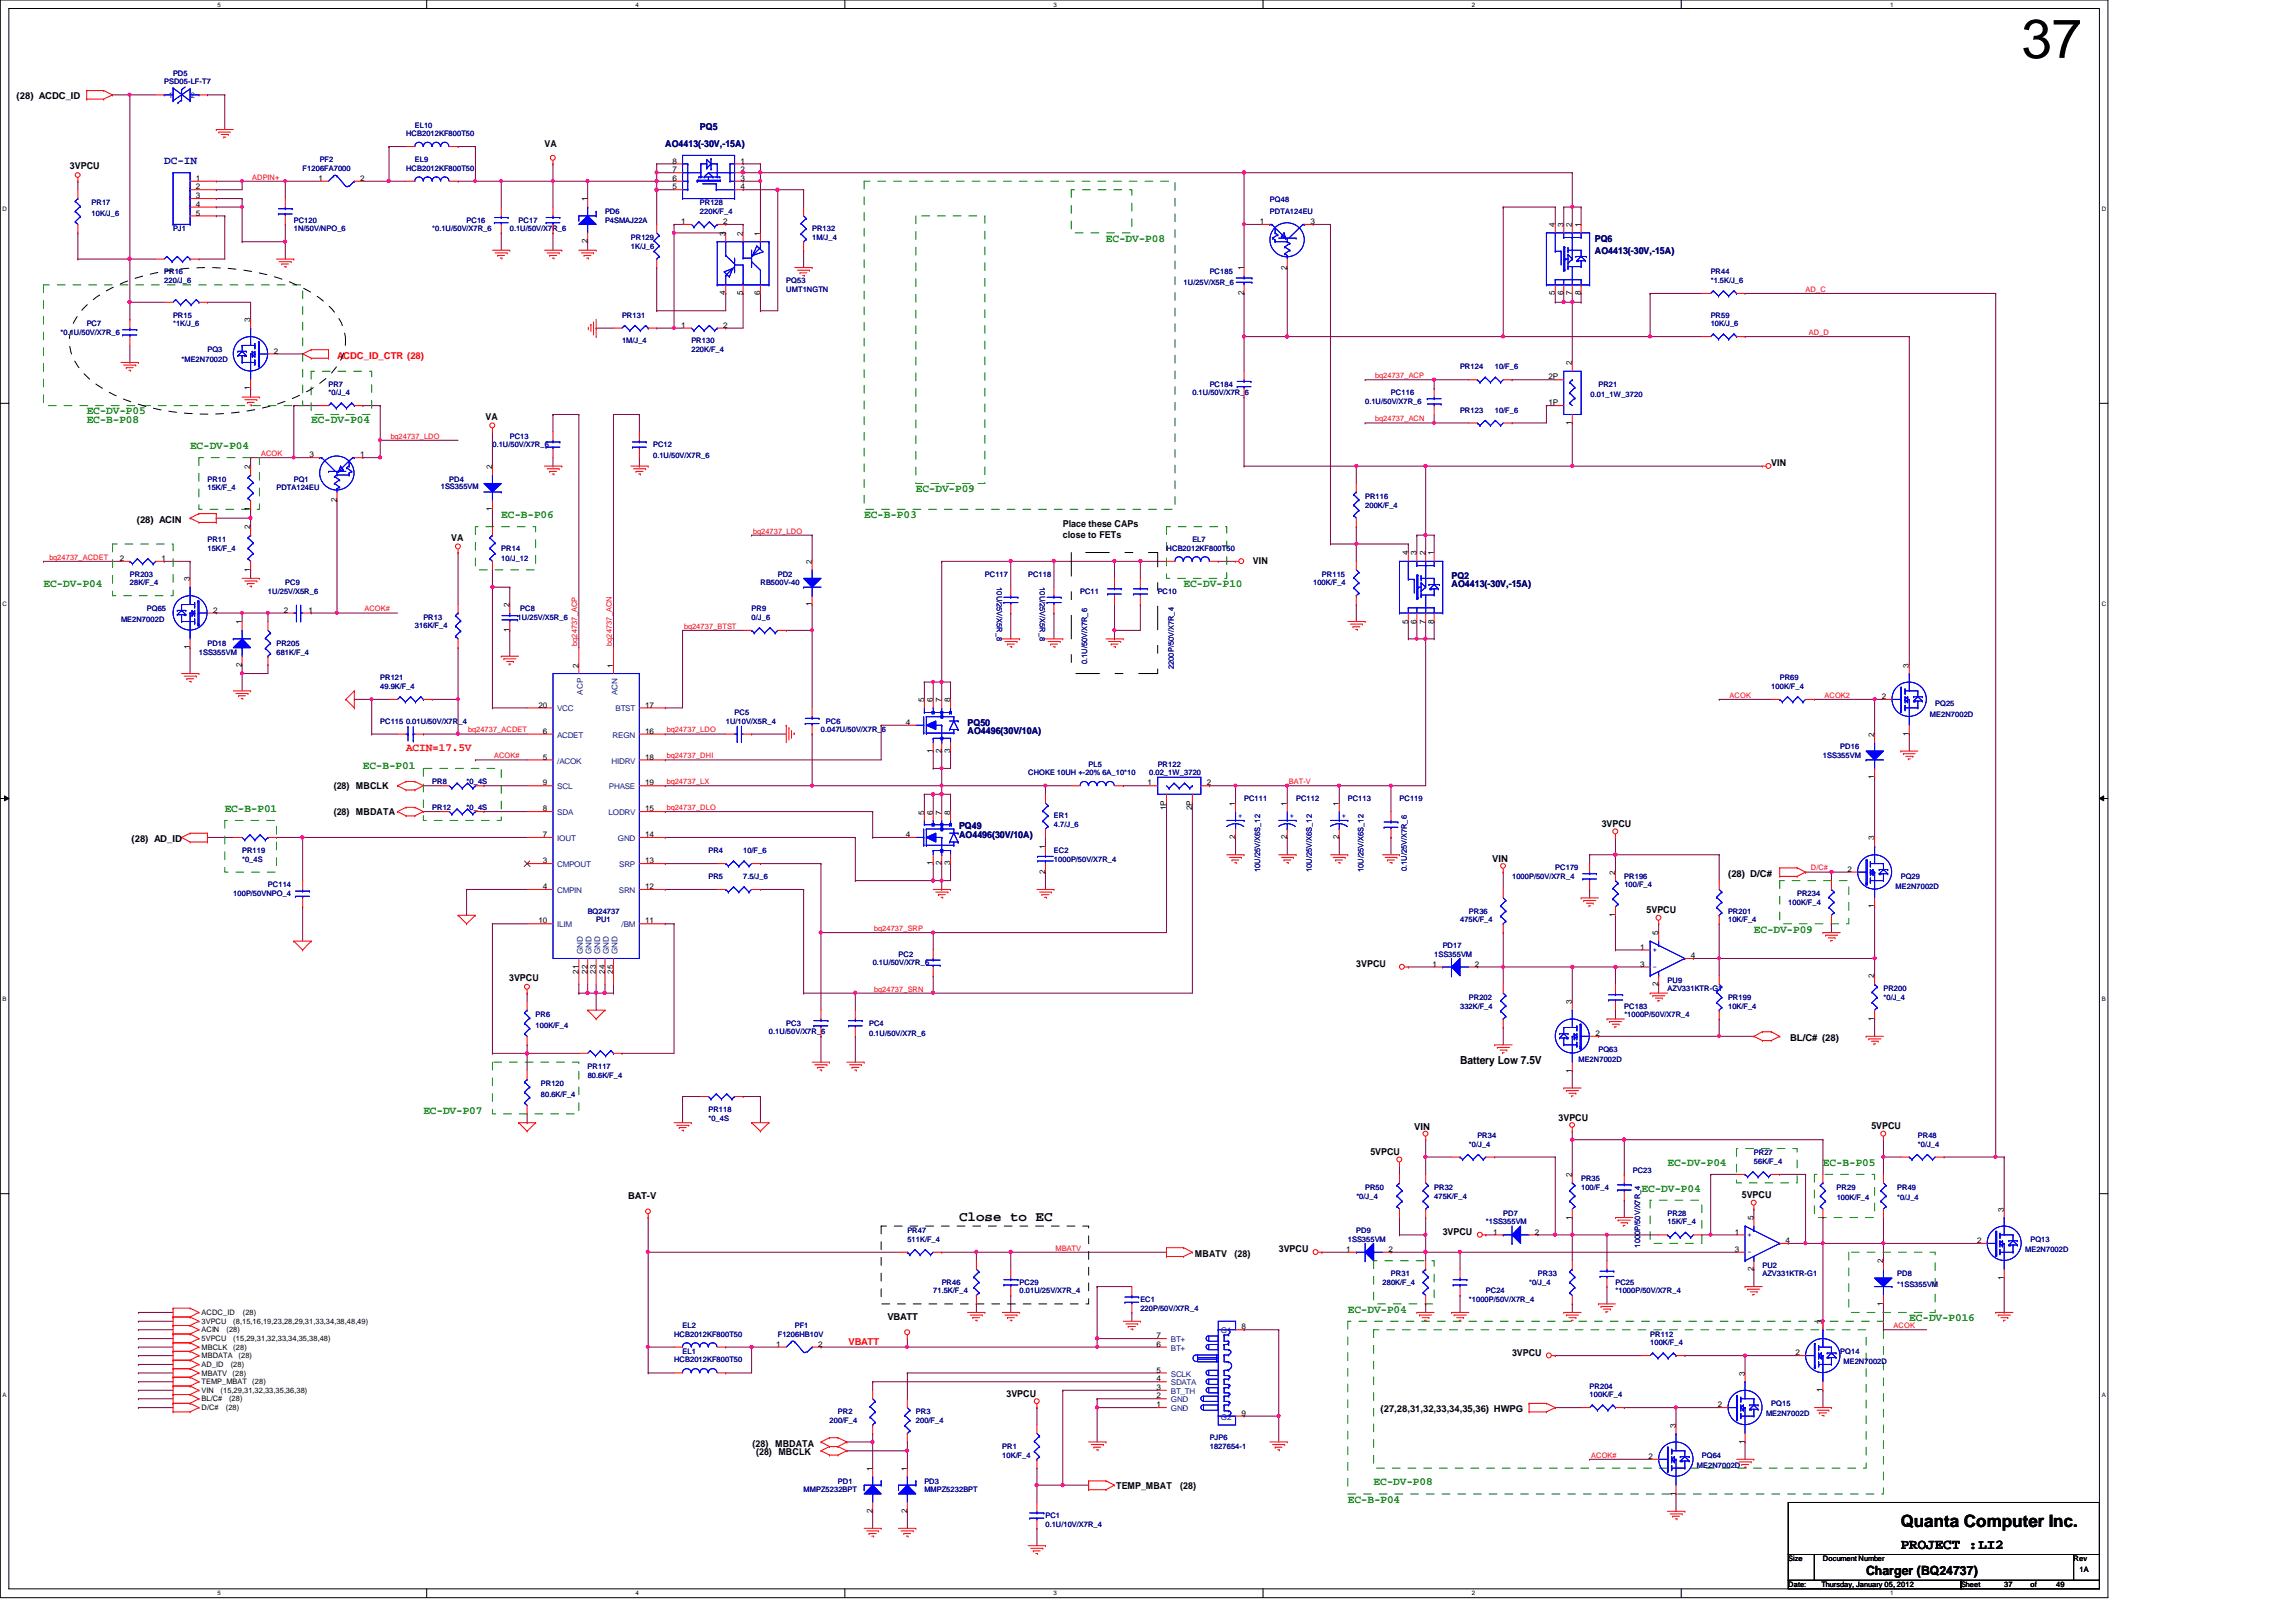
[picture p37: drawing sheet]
<svg xmlns="http://www.w3.org/2000/svg" width="297mm" height="210mm" viewBox="0 0 297 210" stroke-linecap="round" stroke-linejoin="round" font-family="sans-serif">
<defs><g id="words">
<text font-size="7.1" x="261.5" y="7.5">37</text>
<text font-size="2.2" x="245.9" y="197.7">Quanta Computer Inc.</text>
<text font-size="1.9" x="245.9" y="200.5">PROJECT :LI2</text>
<text font-size="1.8" x="124.1" y="158">Close to EC</text>
<text font-size="1.7" x="241.4" y="203.8">Charger (BQ24737)</text>
<text font-size="1.4" fill="#000080" x="21.2" y="21.3">DC-IN</text>
<g font-size="1.4" fill="#008000">
<text x="143.1" y="31.3">EC-DV-P08</text>
<text x="11.2" y="53.6">EC-DV-P05</text>
<text x="11.2" y="54.8">EC-B-P08</text>
<text x="24.6" y="58.1">EC-DV-P04</text>
<text x="40.3" y="54.8">EC-DV-P04</text>
<text x="118.5" y="63.7">EC-DV-P09</text>
<text x="64.9" y="67.1">EC-B-P06</text>
<text x="111.8" y="67.1">EC-B-P03</text>
<text x="5.6" y="76">EC-DV-P04</text>
<text x="153.1" y="76">EC-DV-P10</text>
<text x="46.9" y="99.5">EC-B-P01</text>
<text x="29.1" y="105.1">EC-B-P01</text>
<text x="226.9" y="120.7">EC-DV-P09</text>
<text x="54.8" y="144.2">EC-DV-P07</text>
<text x="212.4" y="154.2">EC-DV-P04</text>
<text x="215.7" y="150.9">EC-DV-P04</text>
<text x="235.8" y="150.9">EC-B-P05</text>
<text x="174.4" y="169.9">EC-DV-P04</text>
<text x="247" y="171">EC-DV-P016</text>
<text x="174.4" y="194.5">EC-B-P04</text>
<text x="177.7" y="192.2">EC-DV-P08</text>
</g>
<text font-size="1.4" fill="#f00" x="52.5" y="97.2">ACIN=17.5V</text>
<text font-size="1.4" x="188.9" y="137.7">Battery Low 7.5V</text>
<g font-size="1.2">
<text x="2.2" y="12.9">(28) ACDC_ID</text>
<text x="9.1" y="21.9">3VPCU</text>
<text x="70.4" y="19">VA</text>
<text x="62.8" y="54.3">VA</text>
<text x="229.1" y="60.4">VIN</text>
<text x="17.7" y="67.7">(28) ACIN</text>
<text x="58.4" y="70">VA</text>
<text x="137.5" y="68.2">Place these CAPs</text>
<text x="137.5" y="69.7">close to FETs</text>
<text x="162.1" y="73">VIN</text>
<text x="43.2" y="102.1">(28) MBCLK</text>
<text x="43.2" y="105.5">(28) MBDATA</text>
<text x="207.2" y="107.1">3VPCU</text>
<text x="17" y="109">(28) AD_ID</text>
<text x="193" y="111.5">VIN</text>
<text x="223.6" y="113.5">(28) D/C#</text>
<text x="213" y="118.2">5VPCU</text>
<text x="175.5" y="125.2">3VPCU</text>
<text x="65.9" y="127">3VPCU</text>
<text x="231.6" y="134.7">BL/C# (28)</text>
<text x="177.3" y="149.4">5VPCU</text>
<text x="183" y="146.2">VIN</text>
<text x="201.6" y="145.1">3VPCU</text>
<text x="242.1" y="146.1">5VPCU</text>
<text x="81.3" y="155.2">BAT-V</text>
<text x="225.3" y="155">5VPCU</text>
<text x="186.6" y="159.8">3VPCU</text>
<text x="154.6" y="162.7">MBATV</text>
<text x="159.7" y="162.7">(28)</text>
<text x="165.4" y="162.1">3VPCU</text>
<text x="114.8" y="170.8">VBATT</text>
<text x="195.6" y="175.5">3VPCU</text>
<text x="130.2" y="180.8">3VPCU</text>
<text x="178.6" y="182.8">(27,28,31,32,33,34,35,36) HWPG</text>
<text x="97.4" y="187.2">(28)</text>
<text x="97.8" y="188.3">(28) MBCLK</text>
<text x="100.3" y="187.2">MBDATA</text>
<text x="144.4" y="192.7">TEMP_MBAT</text>
<text x="152.7" y="192.7">(28)</text>
</g>
<g font-size="1.2" fill="#000080">
<text x="90.5" y="16.8">PQ5</text>
<text x="86.1" y="19">AO4413(-30V,-15A)</text>
<text x="206.3" y="31.3">PQ6</text>
<text x="206.3" y="32.9">AO4413(-30V,-15A)</text>
<text x="187.8" y="74.9">PQ2</text>
<text x="187.8" y="76">AO4413(-30V,-15A)</text>
<text x="125.2" y="93.9">PQ50</text>
<text x="125.2" y="95">AO4496(30V/10A)</text>
<text x="124.1" y="107.3">PQ49</text>
<text x="124.1" y="108.4">AO4496(30V/10A)</text>
</g>
<g font-size="1.2" fill="#f00">
<text x="43.6" y="46.5">ACDC_ID_CTR (28)</text>
<text x="109.8" y="174.1">VBATT</text>
</g>
<g font-size="1" fill="#000080">
<text x="21.2" y="10.9">PSD05-LF-T7</text>
<text x="22.4" y="9.8">PD5</text>
<text x="52.5" y="17.7">HCB2012KF800T50</text>
<text x="53.7" y="16.5">EL10</text>
<text x="39.2" y="22.1">F1206FA7000</text>
<text x="41.4" y="21">PF2</text>
<text x="52.5" y="22.1">HCB2012KF800T50</text>
<text x="53.7" y="21">EL9</text>
<text x="11.9" y="26.6">PR17</text>
<text x="11.9" y="27.9">10K/J_6</text>
<text x="22.4" y="29.9">PJ1</text>
<text x="38" y="28.8">PC120</text>
<text x="38" y="29.9">1N/50V/NPO_6</text>
<text x="55.9" y="29.9">*0.1U/50V/X7R_6</text>
<text x="60.4" y="28.8">PC16</text>
<text x="66" y="29.9">0.1U/50V/X7R_6</text>
<text x="67.1" y="28.8">PC17</text>
<text x="78.3" y="27.7">PD6</text>
<text x="78.3" y="28.8">P4SMAJ22A</text>
<text x="90.5" y="26.6">PR128</text>
<text x="90.6" y="27.7">220K/F_4</text>
<text x="105.1" y="29.9">PR132</text>
<text x="164.3" y="26.1">PQ48</text>
<text x="164.3" y="27.7">PDTA124EU</text>
<text x="21.2" y="35.5">PR16</text>
<text x="81.6" y="31">PR129</text>
<text x="81.6" y="32.2">1K/J_6</text>
<text x="105.1" y="31">1M/J_4</text>
<text x="156.5" y="35.5">PC185</text>
<text x="221.3" y="35.5">PR44</text>
<text x="21.2" y="36.6">220/J_6</text>
<text x="22.4" y="41.1">PR15</text>
<text x="80.5" y="41.1">PR131</text>
<text x="101.7" y="36.6">PQ53</text>
<text x="101.7" y="37.8">UMT1NGTN</text>
<text x="153.1" y="36.9">1U/25V/X5R_6</text>
<text x="221.3" y="41.1">PR59</text>
<text x="221.3" y="36.6">*1.5K/J_6</text>
<text x="7.8" y="43.3">*0.1U/50V/X7R_6</text>
<text x="11.2" y="42.2">PC7</text>
<text x="22.4" y="42.2">*1K/J_6</text>
<text x="23.5" y="46.9">*ME2N7002D</text>
<text x="26.8" y="45.6">PQ3</text>
<text x="80.5" y="44.4">1M/J_4</text>
<text x="89.4" y="44.4">PR130</text>
<text x="89.4" y="45.6">220K/F_4</text>
<text x="188.9" y="47.8">PR124</text>
<text x="193.4" y="47.8">10/F_6</text>
<text x="221.3" y="42.2">10K/J_6</text>
<text x="42.5" y="50">PR7</text>
<text x="42.5" y="51.2">*0/J_4</text>
<text x="154.3" y="51.2">0.1U/50V/X7R_6</text>
<text x="156.5" y="50">PC184</text>
<text x="176.6" y="52.3">0.1U/50V/X7R_6</text>
<text x="180" y="51.2">PC116</text>
<text x="188.9" y="53.4">PR123</text>
<text x="193.4" y="53.4">10/F_6</text>
<text x="205.8" y="51.4">0.01_1W_3720</text>
<text x="206.8" y="50">PR21</text>
<text x="63.7" y="57.9">0.1U/50V/X7R_6</text>
<text x="66" y="56.8">PC13</text>
<text x="84.5" y="57.9">PC12</text>
<text x="84.5" y="59.2">0.1U/50V/X7R_6</text>
<text x="26.8" y="62.4">PR10</text>
<text x="26.8" y="63.5">15K/F_4</text>
<text x="35.8" y="63.5">PDTA124EU</text>
<text x="38" y="62.4">PQ1</text>
<text x="57" y="63.2">1SS355VM</text>
<text x="58.1" y="62.4">PD4</text>
<text x="176.6" y="64.6">PR116</text>
<text x="176.6" y="65.7">200K/F_4</text>
<text x="26.8" y="70.1">PR11</text>
<text x="26.8" y="71.3">15K/F_4</text>
<text x="64.9" y="71.3">PR14</text>
<text x="150.9" y="71.3">HCB2012KF800T50</text>
<text x="154.3" y="70.1">EL7</text>
<text x="16.8" y="74.6">PR203</text>
<text x="16.8" y="75.7">28K/F_4</text>
<text x="34.7" y="76.9">1U/25V/X5R_6</text>
<text x="36.9" y="75.7">PC9</text>
<text x="64.9" y="72.6">10/J_12</text>
<text x="98.4" y="75.7">RB500V-40</text>
<text x="100.6" y="74.6">PD2</text>
<text x="127.4" y="74.6">PC117</text>
<text x="128.9" y="76" transform="rotate(90 128.9 76)">10U/25V/X5R_8</text>
<text x="133" y="74.6">PC118</text>
<text x="134.5" y="76" transform="rotate(90 134.5 76)">10U/25V/X5R_8</text>
<text x="139.7" y="76.9">PC11</text>
<text x="149.8" y="76.9">PC10</text>
<text x="169.9" y="75.7">100K/F_4</text>
<text x="171" y="74.6">PR115</text>
<text x="15.7" y="80.4">ME2N7002D</text>
<text x="19" y="79.1">PQ65</text>
<text x="26.8" y="83.6">PD18</text>
<text x="35.8" y="83.6">PR205</text>
<text x="53.7" y="81.3">316K/F_4</text>
<text x="54.8" y="80.2">PR13</text>
<text x="67" y="80.2">1U/25V/X5R_6</text>
<text x="67.3" y="79.1">PC8</text>
<text x="97.2" y="79.1">PR9</text>
<text x="97.2" y="80.2">0/J_6</text>
<text x="25.7" y="84.7">1SS355VM</text>
<text x="35.8" y="84.7">681K/F_4</text>
<text x="49.2" y="88.1">PR121</text>
<text x="49.2" y="89.2">49.9K/F_4</text>
<text x="140.7" y="85.9" transform="rotate(-90 140.7 85.9)">0.1U/50V/X7R_6</text>
<text x="151.8" y="86.6" transform="rotate(-90 151.8 86.6)">2200P/50V/X7R_4</text>
<text x="229.2" y="89.2">100K/F_4</text>
<text x="230.2" y="88.1">PR69</text>
<text x="49.2" y="93.6">PC115 0.01U/50V/X7R_4</text>
<text x="93.9" y="93.6">1U/10V/X5R_4</text>
<text x="95" y="92.5">PC5</text>
<text x="106.2" y="94.7">0.047U/50V/X7R_6</text>
<text x="106.8" y="93.6">PC6</text>
<text x="249.7" y="92.8">ME2N7002D</text>
<text x="250.4" y="91.4">PQ25</text>
<text x="55.9" y="101.5">PR8</text>
<text x="60.4" y="101.5">*0_4S</text>
<text x="133" y="100.3">CHOKE 10UH +-20% 6A_10*10</text>
<text x="140.8" y="99.2">PL5</text>
<text x="148.7" y="100.3">0.02_1W_3720</text>
<text x="149.8" y="99.2">PR122</text>
<text x="235.8" y="98.1">1SS355VM</text>
<text x="238.1" y="97">PD16</text>
<text x="55.9" y="104.8">PR12</text>
<text x="60.4" y="104.8">*0_4S</text>
<text x="136.4" y="105.9">ER1</text>
<text x="136.4" y="107.1">4.7/J_6</text>
<text x="160.9" y="103.7">PC111</text>
<text x="167.7" y="103.7">PC112</text>
<text x="174.4" y="103.7">PC113</text>
<text x="181.1" y="103.7">PC119</text>
<text x="31.3" y="110.4">PR119</text>
<text x="31.3" y="111.5">*0_4S</text>
<text x="91.6" y="110.4">PR4</text>
<text x="91.6" y="113.7">PR5</text>
<text x="96.1" y="110.4">10/F_6</text>
<text x="96.1" y="113.7">7.5/J_6</text>
<text x="136.4" y="110.4">EC2</text>
<text x="136.4" y="111.5">1000P/50V/X7R_4</text>
<text x="163" y="112.9" transform="rotate(-90 163 112.9)">10U/25V/X6S_12</text>
<text x="169.7" y="112.9" transform="rotate(-90 169.7 112.9)">10U/25V/X6S_12</text>
<text x="176.4" y="112.9" transform="rotate(-90 176.4 112.9)">10U/25V/X6S_12</text>
<text x="182" y="112.7" transform="rotate(-90 182 112.7)">0.1U/25V/X7R_6</text>
<text x="195.6" y="113.7">1000P/50V/X7R_4</text>
<text x="201.2" y="112.6">PC179</text>
<text x="210.1" y="113.7">PR196</text>
<text x="245.9" y="113.7">PQ29</text>
<text x="30.2" y="116">100P/50VNPO_4</text>
<text x="34.7" y="114.9">PC114</text>
<text x="76" y="118.2">BQ24737</text>
<text x="77.1" y="119.3">PU1</text>
<text x="188.9" y="119.3">475K/F_4</text>
<text x="190" y="118.2">PR36</text>
<text x="210.1" y="114.9">100/F_4</text>
<text x="223.6" y="118.2">PR201</text>
<text x="223.6" y="119.3">10K/F_4</text>
<text x="231.4" y="117.1">100K/F_4</text>
<text x="232.5" y="116">PR234</text>
<text x="245.2" y="115.1">ME2N7002D</text>
<text x="112.9" y="124.9">0.1U/50V/X7R_6</text>
<text x="116.2" y="123.8">PC2</text>
<text x="185.5" y="123.8">1SS355VM</text>
<text x="186.6" y="122.7">PD17</text>
<text x="69.3" y="131.6">PR6</text>
<text x="188.9" y="130.5">332K/F_4</text>
<text x="190" y="129.4">PR202</text>
<text x="210.1" y="130.5">PC183</text>
<text x="210.1" y="131.6">*1000P/50V/X7R_4</text>
<text x="215.7" y="127.2">PU9</text>
<text x="215.7" y="128.3">AZV331KTR-G1</text>
<text x="223.6" y="129.4">PR199</text>
<text x="223.6" y="130.5">10K/F_4</text>
<text x="243.7" y="128.3">PR200</text>
<text x="243.7" y="129.4">*0/J_4</text>
<text x="69.3" y="133">100K/F_4</text>
<text x="99.5" y="133.9">0.1U/50V/X7R_6</text>
<text x="101.7" y="132.8">PC3</text>
<text x="112.4" y="132.8">PC4</text>
<text x="112.4" y="134.1">0.1U/50V/X7R_6</text>
<text x="204.2" y="137.5">ME2N7002D</text>
<text x="206.8" y="136.1">PQ63</text>
<text x="70" y="140.6">PR120</text>
<text x="70" y="141.9">80.6K/F_4</text>
<text x="76" y="138.3">PR117</text>
<text x="76" y="139.4">80.6K/F_4</text>
<text x="91.6" y="143.9">PR118</text>
<text x="91.7" y="145">*0_4S</text>
<text x="190" y="148.4">*0/J_4</text>
<text x="191.1" y="147.3">PR34</text>
<text x="226.9" y="149.5">PR27</text>
<text x="248.1" y="147.3">PR48</text>
<text x="248.1" y="148.4">*0/J_4</text>
<text x="175.5" y="155.1">*0/J_4</text>
<text x="176.6" y="154">PR50</text>
<text x="185.5" y="154">PR32</text>
<text x="185.5" y="155.1">475K/F_4</text>
<text x="204.6" y="152.9">PR35</text>
<text x="204.6" y="154">100/F_4</text>
<text x="211.2" y="151.8">PC23</text>
<text x="226.9" y="150.6">56K/F_4</text>
<text x="237.6" y="154">PR29</text>
<text x="237.6" y="155.3">100K/F_4</text>
<text x="245.4" y="154">PR49</text>
<text x="245.5" y="155.3">*0/J_4</text>
<text x="117.4" y="159.6">PR47</text>
<text x="117.4" y="160.7">511K/F_4</text>
<text x="174.4" y="160.7">1SS355VM</text>
<text x="175.5" y="159.6">PD9</text>
<text x="192.2" y="158.5">*1SS355VM</text>
<text x="194.5" y="157.4">PD7</text>
<text x="212.2" y="161.5" transform="rotate(-90 212.2 161.5)">1000P/50V/X7R_4</text>
<text x="215.7" y="157.4">PR28</text>
<text x="215.7" y="158.5">15K/F_4</text>
<text x="262.7" y="160.7">PQ13</text>
<text x="120.7" y="167.4">71.5K/F_4</text>
<text x="121.8" y="166.3">PR46</text>
<text x="131.9" y="166.3">PC29</text>
<text x="131.9" y="167.4">0.01U/25V/X7R_4</text>
<text x="178.9" y="166.3">280K/F_4</text>
<text x="180" y="165.1">PR31</text>
<text x="192.2" y="167.4">PC24</text>
<text x="197.8" y="166.3">*0/J_4</text>
<text x="199" y="165.1">PR33</text>
<text x="209" y="166.3">PC25</text>
<text x="209" y="167.4">*1000P/50V/X7R_4</text>
<text x="228" y="164">PU2</text>
<text x="228" y="165.1">AZV331KTR-G1</text>
<text x="245.4" y="165.1">PD8</text>
<text x="245.5" y="166.5">*1SS355VM</text>
<text x="262" y="162">ME2N7002D</text>
<text x="87.2" y="173">HCB2012KF800T50</text>
<text x="88.3" y="171.9">EL2</text>
<text x="100.6" y="173">F1206HB10V</text>
<text x="102.8" y="171.9">PF1</text>
<text x="147.5" y="168.5">EC1</text>
<text x="147.5" y="169.6">220P/50V/X7R_4</text>
<text x="190" y="168.5">*1000P/50V/X7R_4</text>
<text x="213.5" y="173">PR112</text>
<text x="87.2" y="176.3">HCB2012KF800T50</text>
<text x="88.3" y="175.2">EL1</text>
<text x="205.7" y="179.7">PR204</text>
<text x="213.5" y="174.1">100K/F_4</text>
<text x="238.1" y="175.2">PQ14</text>
<text x="238.5" y="176.6">ME2N7002D</text>
<text x="107.3" y="184.1">200/F_4</text>
<text x="108.4" y="183">PR2</text>
<text x="118.5" y="183">PR3</text>
<text x="118.5" y="184.1">200/F_4</text>
<text x="205.7" y="180.8">100K/F_4</text>
<text x="228.5" y="183.3">ME2N7002D</text>
<text x="229.1" y="181.9">PQ15</text>
<text x="108.4" y="192">PD1</text>
<text x="119.6" y="192">PD3</text>
<text x="129.7" y="187.5">PR1</text>
<text x="129.7" y="188.6">10K/F_4</text>
<text x="156.5" y="186.4">PJP6</text>
<text x="156.5" y="187.5">1827654-1</text>
<text x="219.5" y="189.9">ME2N7002D</text>
<text x="220.2" y="188.6">PQ64</text>
<text x="104" y="193.1">MMPZ5232BPT</text>
<text x="119.6" y="193.1">MMPZ5232BPT</text>
<text x="135.3" y="196.5">PC1</text>
<text x="135.3" y="197.6">0.1U/10V/X7R_4</text>
</g>
<g font-size="1" fill="#004080">
<text x="21.8" y="12.7">1</text>
<text x="24.6" y="12.7">2</text>
<text x="75.4" y="89.9" transform="rotate(-90 75.4 89.9)">ACP</text>
<text x="79.9" y="90" transform="rotate(-90 79.9 90)">ACN</text>
<text x="72.1" y="95.5">ACDET</text>
<text x="72.1" y="92.1">VCC</text>
<text x="79.2" y="95.5">REGN</text>
<text x="79.6" y="92.1">BTST</text>
<text x="72.1" y="98.8">/ACOK</text>
<text x="79.1" y="98.8">HIDRV</text>
<text x="72.1" y="102.2">SCL</text>
<text x="72.1" y="105.5">SDA</text>
<text x="78.7" y="105.5">LODRV</text>
<text x="78.8" y="102.2">PHASE</text>
<text x="72.1" y="112.2">CMPOUT</text>
<text x="72.1" y="108.8">IOUT</text>
<text x="79.9" y="108.8">GND</text>
<text x="80.1" y="112.2">SRP</text>
<text x="72.1" y="115.6">CMPIN</text>
<text x="80" y="115.6">SRN</text>
<text x="72.1" y="120">ILIM</text>
<text x="75.4" y="123.5" transform="rotate(-90 75.4 123.5)">GND</text>
<text x="76.5" y="123.5" transform="rotate(-90 76.5 123.5)">GND</text>
<text x="77.6" y="123.5" transform="rotate(-90 77.6 123.5)">GND</text>
<text x="78.8" y="123.5" transform="rotate(-90 78.8 123.5)">GND</text>
<text x="79.9" y="123.5" transform="rotate(-90 79.9 123.5)">GND</text>
<text x="80.4" y="120">/BM</text>
<text x="151.5" y="173.7">BT+</text>
<text x="157.9" y="172.6">G1</text>
<text x="151.5" y="174.8">BT+</text>
<text x="151.5" y="178.1">SCLK</text>
<text x="151.5" y="179.3">SDATA</text>
<text x="151.5" y="182.6">GND</text>
<text x="151.5" y="180.4">BT_TH</text>
<text x="151.5" y="181.5">GND</text>
<text x="157.9" y="183.7">G2</text>
</g>
<g font-size="1">
<text x="25.4" y="23.4">1</text>
<text x="41.2" y="23.4">1</text>
<text x="46.6" y="23.4">2</text>
<text x="87" y="21.2">8</text>
<text x="87" y="22.3">7</text>
<text x="87" y="23.4">6</text>
<text x="95.8" y="23.4">3</text>
<text x="95.8" y="22.3">2</text>
<text x="95.8" y="21.2">1</text>
<text x="25.4" y="24.5">2</text>
<text x="25.4" y="25.7">3</text>
<text x="25.4" y="26.8">4</text>
<text x="25.4" y="27.9">5</text>
<text x="76" y="26" transform="rotate(-90 76 26)">1</text>
<text x="87" y="24.5">5</text>
<text x="88.1" y="29">1</text>
<text x="93.6" y="29">2</text>
<text x="95.8" y="24.5">4</text>
<text x="163" y="29">1</text>
<text x="169.5" y="29">3</text>
<text x="201.2" y="29.4" transform="rotate(-90 201.2 29.4)">4</text>
<text x="202.3" y="29.4" transform="rotate(-90 202.3 29.4)">3</text>
<text x="203.4" y="29.4" transform="rotate(-90 203.4 29.4)">2</text>
<text x="204.5" y="29.4" transform="rotate(-90 204.5 29.4)">1</text>
<text x="76" y="31.5" transform="rotate(-90 76 31.5)">2</text>
<text x="93.8" y="30.5" transform="rotate(-90 93.8 30.5)">3</text>
<text x="96.1" y="30.5" transform="rotate(-90 96.1 30.5)">2</text>
<text x="98.3" y="30.5" transform="rotate(-90 98.3 30.5)">1</text>
<text x="160.9" y="35" transform="rotate(-90 160.9 35)">1</text>
<text x="166.5" y="34.9" transform="rotate(-90 166.5 34.9)">2</text>
<text x="32.4" y="41.7" transform="rotate(-90 32.4 41.7)">3</text>
<text x="93.8" y="38.2" transform="rotate(-90 93.8 38.2)">4</text>
<text x="96.1" y="38.2" transform="rotate(-90 96.1 38.2)">5</text>
<text x="98.3" y="38.2" transform="rotate(-90 98.3 38.2)">6</text>
<text x="160.9" y="38.2" transform="rotate(-90 160.9 38.2)">2</text>
<text x="201.2" y="38.2" transform="rotate(-90 201.2 38.2)">5</text>
<text x="202.3" y="38.2" transform="rotate(-90 202.3 38.2)">6</text>
<text x="203.4" y="38.2" transform="rotate(-90 203.4 38.2)">7</text>
<text x="204.5" y="38.2" transform="rotate(-90 204.5 38.2)">8</text>
<text x="35.4" y="45.8">2</text>
<text x="88.1" y="42.4">1</text>
<text x="93.6" y="42.4">2</text>
<text x="203.4" y="47.3" transform="rotate(-90 203.4 47.3)">2</text>
<text x="32.4" y="50.5" transform="rotate(-90 32.4 50.5)">1</text>
<text x="200.3" y="49.1">2P</text>
<text x="200.3" y="52.5">1P</text>
<text x="40" y="59.2">3</text>
<text x="46.6" y="59.2">1</text>
<text x="203.4" y="55" transform="rotate(-90 203.4 55)">1</text>
<text x="32.4" y="60.7" transform="rotate(-90 32.4 60.7)">2</text>
<text x="43.6" y="65" transform="rotate(-90 43.6 65)">2</text>
<text x="63.7" y="60.7" transform="rotate(-90 63.7 60.7)">2</text>
<text x="32.4" y="68.5" transform="rotate(-90 32.4 68.5)">2</text>
<text x="32.4" y="66.2" transform="rotate(-90 32.4 66.2)">1</text>
<text x="63.7" y="66.2" transform="rotate(-90 63.7 66.2)">1</text>
<text x="182.2" y="71.9" transform="rotate(-90 182.2 71.9)">4</text>
<text x="183.3" y="71.9" transform="rotate(-90 183.3 71.9)">3</text>
<text x="184.4" y="71.9" transform="rotate(-90 184.4 71.9)">2</text>
<text x="185.5" y="71.9" transform="rotate(-90 185.5 71.9)">1</text>
<text x="15.5" y="72.6">2</text>
<text x="20.9" y="72.6">1</text>
<text x="24.6" y="75.2" transform="rotate(-90 24.6 75.2)">3</text>
<text x="32.4" y="74" transform="rotate(-90 32.4 74)">1</text>
<text x="105" y="73" transform="rotate(-90 105 73)">2</text>
<text x="27.6" y="79.3">2</text>
<text x="31.3" y="80.8" transform="rotate(-90 31.3 80.8)">1</text>
<text x="36.7" y="79.3">2</text>
<text x="39.9" y="79.3">1</text>
<text x="65.9" y="81.8" transform="rotate(-90 65.9 81.8)">1</text>
<text x="65.9" y="78.6" transform="rotate(-90 65.9 78.6)">2</text>
<text x="105" y="78.4" transform="rotate(-90 105 78.4)">1</text>
<text x="182.2" y="80.7" transform="rotate(-90 182.2 80.7)">5</text>
<text x="183.3" y="80.7" transform="rotate(-90 183.3 80.7)">6</text>
<text x="184.4" y="80.7" transform="rotate(-90 184.4 80.7)">7</text>
<text x="185.5" y="80.7" transform="rotate(-90 185.5 80.7)">8</text>
<text x="24.6" y="84" transform="rotate(-90 24.6 84)">1</text>
<text x="31.3" y="86.3" transform="rotate(-90 31.3 86.3)">2</text>
<text x="74.8" y="86.4" transform="rotate(-90 74.8 86.4)">2</text>
<text x="79.3" y="86.4" transform="rotate(-90 79.3 86.4)">1</text>
<text x="247" y="86.4" transform="rotate(-90 247 86.4)">3</text>
<text x="69.7" y="91.6">20</text>
<text x="70.2" y="95">6</text>
<text x="83.5" y="91.6">17</text>
<text x="83.5" y="95">16</text>
<text x="117.2" y="93.8">4</text>
<text x="119.5" y="90.8" transform="rotate(-90 119.5 90.8)">5</text>
<text x="120.7" y="90.8" transform="rotate(-90 120.7 90.8)">6</text>
<text x="121.8" y="90.8" transform="rotate(-90 121.8 90.8)">7</text>
<text x="122.9" y="90.8" transform="rotate(-90 122.9 90.8)">8</text>
<text x="242.5" y="95.3" transform="rotate(-90 242.5 95.3)">2</text>
<text x="243.5" y="90.5">2</text>
<text x="247" y="95.2" transform="rotate(-90 247 95.2)">1</text>
<text x="70.2" y="101.6">9</text>
<text x="70.2" y="98.3">5</text>
<text x="83.5" y="101.6">19</text>
<text x="83.5" y="98.3">18</text>
<text x="120.7" y="97.5" transform="rotate(-90 120.7 97.5)">1</text>
<text x="121.8" y="97.5" transform="rotate(-90 121.8 97.5)">2</text>
<text x="122.9" y="97.5" transform="rotate(-90 122.9 97.5)">3</text>
<text x="148.5" y="101.6">1</text>
<text x="156.1" y="101.6">2</text>
<text x="242.5" y="100.8" transform="rotate(-90 242.5 100.8)">1</text>
<text x="70.2" y="105">8</text>
<text x="83.5" y="105">15</text>
<text x="119.5" y="105.4" transform="rotate(-90 119.5 105.4)">5</text>
<text x="120.7" y="105.4" transform="rotate(-90 120.7 105.4)">6</text>
<text x="121.8" y="105.4" transform="rotate(-90 121.8 105.4)">7</text>
<text x="122.9" y="105.4" transform="rotate(-90 122.9 105.4)">8</text>
<text x="150.9" y="104.9" transform="rotate(-90 150.9 104.9)">1P</text>
<text x="154.2" y="104.9" transform="rotate(-90 154.2 104.9)">2P</text>
<text x="159.8" y="104.3" transform="rotate(-90 159.8 104.3)">1</text>
<text x="166.5" y="104.3" transform="rotate(-90 166.5 104.3)">1</text>
<text x="173.2" y="104.3" transform="rotate(-90 173.2 104.3)">1</text>
<text x="70.2" y="108.3">7</text>
<text x="70.2" y="111.7">3</text>
<text x="83.5" y="111.7">13</text>
<text x="83.5" y="108.3">14</text>
<text x="117.2" y="108.3">4</text>
<text x="120.7" y="112" transform="rotate(-90 120.7 112)">1</text>
<text x="121.8" y="112" transform="rotate(-90 121.8 112)">2</text>
<text x="122.9" y="112" transform="rotate(-90 122.9 112)">3</text>
<text x="135.2" y="113.1" transform="rotate(-90 135.2 113.1)">2</text>
<text x="135.2" y="109.9" transform="rotate(-90 135.2 109.9)">1</text>
<text x="159.8" y="108.6" transform="rotate(-90 159.8 108.6)">2</text>
<text x="166.5" y="108.6" transform="rotate(-90 166.5 108.6)">2</text>
<text x="173.2" y="108.6" transform="rotate(-90 173.2 108.6)">2</text>
<text x="209" y="113.2" transform="rotate(-90 209 113.2)">2</text>
<text x="239" y="112.8">2</text>
<text x="242.5" y="108.8" transform="rotate(-90 242.5 108.8)">3</text>
<text x="69.7" y="119.5">10</text>
<text x="70.2" y="115.1">4</text>
<text x="83.5" y="115.1">12</text>
<text x="83.5" y="119.5">11</text>
<text x="209" y="118.7" transform="rotate(-90 209 118.7)">1</text>
<text x="242.5" y="117.6" transform="rotate(-90 242.5 117.6)">1</text>
<text x="74.8" y="126" transform="rotate(-90 74.8 126)">21</text>
<text x="76" y="126" transform="rotate(-90 76 126)">22</text>
<text x="77.1" y="126" transform="rotate(-90 77.1 126)">23</text>
<text x="78.2" y="126" transform="rotate(-90 78.2 126)">24</text>
<text x="79.3" y="126" transform="rotate(-90 79.3 126)">25</text>
<text x="185.3" y="125.1">1</text>
<text x="190.8" y="125.1">2</text>
<text x="212.2" y="122.9">1</text>
<text x="212.2" y="125.1">3</text>
<text x="214.5" y="121" transform="rotate(-90 214.5 121)">5</text>
<text x="218.7" y="124">4</text>
<text x="203.4" y="130" transform="rotate(-90 203.4 130)">3</text>
<text x="214.5" y="127.6" transform="rotate(-90 214.5 127.6)">2</text>
<text x="242.5" y="126.6" transform="rotate(-90 242.5 126.6)">2</text>
<text x="206.4" y="134.1">2</text>
<text x="242.5" y="132.1" transform="rotate(-90 242.5 132.1)">1</text>
<text x="203.4" y="138.8" transform="rotate(-90 203.4 138.8)">1</text>
<text x="203.4" y="152.3" transform="rotate(-90 203.4 152.3)">2</text>
<text x="193.2" y="159.8">1</text>
<text x="198.6" y="159.8">2</text>
<text x="203.4" y="157.8" transform="rotate(-90 203.4 157.8)">1</text>
<text x="224.4" y="159.8">1</text>
<text x="226.9" y="157.9" transform="rotate(-90 226.9 157.9)">5</text>
<text x="231" y="160.9">4</text>
<text x="255.8" y="160.9">2</text>
<text x="259.2" y="156.8" transform="rotate(-90 259.2 156.8)">3</text>
<text x="174.2" y="162">1</text>
<text x="179.6" y="162">2</text>
<text x="224.4" y="162">3</text>
<text x="226.9" y="164.5" transform="rotate(-90 226.9 164.5)">2</text>
<text x="243.6" y="163.5" transform="rotate(-90 243.6 163.5)">2</text>
<text x="259.2" y="165.6" transform="rotate(-90 259.2 165.6)">1</text>
<text x="26.1" y="173.5">5VPCU</text>
<text x="26.1" y="172.4">ACIN</text>
<text x="26.1" y="170.2">ACDC_ID</text>
<text x="26.1" y="171.3">3VPCU</text>
<text x="29.3" y="172.4">(28)</text>
<text x="30.2" y="173.5">(15,29,31,32,33,34,35,38,48)</text>
<text x="30.2" y="171.3">(8,15,16,19,23,28,29,31,33,34,38,48,49)</text>
<text x="31.4" y="170.2">(28)</text>
<text x="149.6" y="173.2">7</text>
<text x="160.6" y="172">8</text>
<text x="235.8" y="171.3" transform="rotate(-90 235.8 171.3)">3</text>
<text x="243.6" y="169" transform="rotate(-90 243.6 169)">1</text>
<text x="26.1" y="174.7">MBCLK</text>
<text x="26.1" y="178">MBATV</text>
<text x="26.1" y="176.9">AD_ID</text>
<text x="26.1" y="175.8">MBDATA</text>
<text x="26.1" y="179.1">TEMP_MBAT</text>
<text x="29.8" y="176.9">(28)</text>
<text x="30.1" y="178">(28)</text>
<text x="30.2" y="174.7">(28)</text>
<text x="30.9" y="175.8">(28)</text>
<text x="32.6" y="179.1">(28)</text>
<text x="100.4" y="174.3">1</text>
<text x="105.8" y="174.3">2</text>
<text x="149.6" y="174.3">6</text>
<text x="149.6" y="177.6">5</text>
<text x="149.6" y="179.9">3</text>
<text x="149.6" y="178.8">4</text>
<text x="225.7" y="178.1" transform="rotate(-90 225.7 178.1)">3</text>
<text x="232.3" y="175.4">2</text>
<text x="26.1" y="181.4">BL/C#</text>
<text x="26.1" y="180.3">VIN</text>
<text x="26.1" y="182.5">D/C#</text>
<text x="28.5" y="180.3">(15,29,31,32,33,35,36,38)</text>
<text x="29.2" y="182.5">(28)</text>
<text x="29.6" y="181.4">(28)</text>
<text x="149.6" y="182.1">1</text>
<text x="149.6" y="181">2</text>
<text x="160.6" y="183.2">9</text>
<text x="216.8" y="184.7" transform="rotate(-90 216.8 184.7)">3</text>
<text x="222.2" y="182.1">2</text>
<text x="235.8" y="180.2" transform="rotate(-90 235.8 180.2)">1</text>
<text x="112.9" y="190.3" transform="rotate(-90 112.9 190.3)">1</text>
<text x="117.3" y="190.3" transform="rotate(-90 117.3 190.3)">1</text>
<text x="213.3" y="188.8">2</text>
<text x="225.7" y="186.9" transform="rotate(-90 225.7 186.9)">1</text>
<text x="112.9" y="195.8" transform="rotate(-90 112.9 195.8)">2</text>
<text x="117.3" y="195.8" transform="rotate(-90 117.3 195.8)">2</text>
<text x="216.8" y="193.5" transform="rotate(-90 216.8 193.5)">1</text>
<text x="231.3" y="202.1">Size</text>
<text x="235.8" y="202.1">Document Number</text>
<text x="268.3" y="202.1">Rev</text>
<text x="269" y="203.4">1A</text>
<text x="231.4" y="205.4">Date:</text>
<text x="235.6" y="205.4">Thursday, January 05, 2012</text>
<text x="253.7" y="205.4">Sheet</text>
<text x="259.3" y="205.4">37</text>
<text x="262.7" y="205.4">of</text>
<text x="266" y="205.4">49</text>
</g>
<g font-size="1" fill="#f00">
<text x="32.6" y="23.2">ADPIN+</text>
<text x="233.6" y="37.8">AD_C</text>
<text x="234" y="43.3">AD_D</text>
<text x="177.9" y="48.9">bq24737_ACP</text>
<text x="33.8" y="59">ACOK</text>
<text x="50.5" y="56.8">bq24737_LDO</text>
<text x="177.9" y="54.5">bq24737_ACN</text>
<text x="97.4" y="69">bq24737_LDO</text>
<text x="6.4" y="72.4">bq24737_ACDET</text>
<text x="47.2" y="79.1">ACOK#</text>
<text x="74.7" y="83.6" transform="rotate(-90 74.7 83.6)">bq24737_ACP</text>
<text x="79.2" y="83.6" transform="rotate(-90 79.2 83.6)">bq24737_ACN</text>
<text x="88.5" y="81.4">bq24737_BTST</text>
<text x="60.6" y="94.8">bq24737_ACDET</text>
<text x="86.3" y="94.8">bq24737_LDO</text>
<text x="223.8" y="90.3">ACOK</text>
<text x="236" y="90.3">ACOK2</text>
<text x="63.9" y="98.1">ACOK#</text>
<text x="86.3" y="101.5">bq24737_LX</text>
<text x="86.3" y="98.1">bq24737_DHI</text>
<text x="166.7" y="101.5">BAT-V</text>
<text x="86.3" y="104.8">bq24737_DLO</text>
<text x="234.3" y="112.6">D/C#</text>
<text x="113.1" y="120.5">bq24737_SRP</text>
<text x="113.1" y="128.3">bq24737_SRN</text>
<text x="136.6" y="161.8">MBATV</text>
<text x="245" y="171.9">ACOK</text>
<text x="205.9" y="188.6">ACOK#</text>
</g>
<g font-size="1" fill="#00f">
<text x="160.2" y="105.8">+</text>
<text x="166.9" y="105.8">+</text>
<text x="173.6" y="105.8">+</text>
<text x="213.8" y="123.1">+</text>
<text x="213.8" y="125.4">-</text>
<text x="226.1" y="160.1">+</text>
<text x="226.1" y="162.3">-</text>
</g>
<g font-size=".8">
<text x="28.1" y=".8">5</text>
<text x="82.2" y=".8">4</text>
<text x="136.3" y=".8">3</text>
<text x="190.4" y=".8">2</text>
<text x="244.5" y=".8">1</text>
<text x=".3" y="27.3">D</text>
<text x="271.9" y="27.3">D</text>
<text x=".3" y="78.4">C</text>
<text x="271.9" y="78.4">C</text>
<text x=".3" y="129.6">B</text>
<text x="271.9" y="129.6">B</text>
<text x=".3" y="180.7">A</text>
<text x="271.9" y="180.7">A</text>
<text x="28.1" y="206.5">5</text>
<text x="82.2" y="206.5">4</text>
<text x="136.3" y="206.5">3</text>
<text x="190.4" y="206.5">2</text>
<text x="244.5" y="206.5">1</text>
</g>
</g></defs>
<path d="M0 0h272.7v206.8h-272.7zM1.1 1.1h270.5v204.5h-270.5z" fill="none" stroke="#000" stroke-width=".13"/>
<g fill="#fff">
<path d="M28.1 .1h.5v.9h-.5z"/>
<path d="M28.1 205.7h.5v.9h-.5z"/>
</g>
<path d="M55.2 0v1.1M55.2 205.6v1.1" fill="none" stroke="#000" stroke-width=".13"/>
<g fill="#fff">
<path d="M82.2 .1h.4v.9h-.4z"/>
<path d="M82.2 205.7h.4v.9h-.4z"/>
</g>
<path d="M109.3 0v1.1M109.3 205.6v1.1" fill="none" stroke="#000" stroke-width=".13"/>
<g fill="#fff">
<path d="M136.3 .1h.4v.9h-.4z"/>
<path d="M136.3 205.7h.4v.9h-.4z"/>
</g>
<path d="M163.4 0v1.1M163.4 205.6v1.1" fill="none" stroke="#000" stroke-width=".13"/>
<g fill="#fff">
<path d="M190.4 .1h.4v.9h-.4z"/>
<path d="M190.4 205.7h.4v.9h-.4z"/>
</g>
<path d="M217.5 0v1.1M217.5 205.6v1.1" fill="none" stroke="#000" stroke-width=".13"/>
<g fill="#fff">
<path d="M244.5 .1h.4v.9h-.4z"/>
<path d="M244.5 205.7h.4v.9h-.4z"/>
<path d="M.3 26.6h.6v.9h-.6z"/>
<path d="M271.9 26.6h.6v.9h-.6z"/>
<path d="M.3 77.7h.6v.9h-.6z"/>
<path d="M271.9 77.7h.6v.9h-.6z"/>
</g>
<path d="M0 52.2h1.1M271.6 52.2h1.1" fill="none" stroke="#000" stroke-width=".13"/>
<g fill="#fff">
<path d="M.3 128.9h.5v.9h-.5z"/>
<path d="M271.9 128.9h.5v.9h-.5z"/>
</g>
<path d="M0 103.3h1.1M.6 103l.5 .3-.5 .3zM271.6 103.3h1.1M271.6 103.3l.6-.3v.6z" fill="none" stroke="#000" stroke-width=".13"/>
<path d="M.6 103l.5 .3-.5 .3zM271.6 103.3l.6-.3v.6z" fill="#000"/>
<g fill="#fff">
<path d="M.3 180h.5v.9h-.5z"/>
<path d="M271.9 180h.5v.9h-.5z"/>
</g>
<path d="M0 154.5h1.1M271.6 154.5h1.1" fill="none" stroke="#000" stroke-width=".13"/>
<path d="M101.7 81.6h.1M101.7 81.6h3.4M105.1 81.6h.1M105.1 81.6v10M54.8 101.7h.1M54.8 101.7h2.2M121.8 114h.1M121.8 114h1.2" fill="none" stroke="#800040" stroke-width=".13"/>
<path d="M104.9 81.4h.3v.3h-.2h-.1z" fill-rule="evenodd" fill="#f0f"/>
<path d="M104.9 81.4h.3v.3h-.2h-.1z" fill="none" stroke="#f0f" stroke-width=".13"/>
<path d="M105.1 95h.1M105.1 95v6.7h-19M86.1 101.7h.1" fill="none" stroke="#800040" stroke-width=".13"/>
<path d="M104.9 101.5h.3v.3l-.2 .1-.1-.1z" fill-rule="evenodd" fill="#f0f"/>
<path d="M104.9 101.5h.3v.3l-.2 .1-.1-.1z" fill="none" stroke="#f0f" stroke-width=".13"/>
<path d="M74.9 53.6h.1M74.9 53.6v30.2M79.4 53.6h.1M79.4 53.6v30.2M121.8 114h.1M121.8 111.8v2.2M120.7 126.3h.1M120.7 126.3v2.2M88.3 141.9h.1M88.3 141.9v3.4M98.4 141.9h.1M98.4 141.9v3.4" fill="none" stroke="#800040" stroke-width=".13"/>
<path d="M121.7 113.8h.2v.3l-.1 .1-.1-.1z" fill-rule="evenodd" fill="#f0f"/>
<path d="M121.7 113.8h.2v.3l-.1 .1-.1-.1z" fill="none" stroke="#f0f" stroke-width=".13"/>
<g fill="none" stroke="#800040" stroke-width=".13">
<path d="M71.5 59.2v1.1M82.7 59.2v1.1M71.5 60.3h.1M82.7 60.3h.1M114 93.9h.1M114 93.9v4.4M114 93.9h3.4M26.8 108.4h3.4M26.8 108.4h.1M86.1 108.4h24.6M86.1 108.4h.1M86.1 105h.1"/>
<path d="M86.1 105h26.8M104 115.1h.1M104 115.1v13.4M106.2 111.8h.1M106.2 111.8v8.9M110.7 108.4h.1M110.7 108.4v5.6M112.9 108.4h.1M112.9 105h.1M112.9 105v3.4M112.9 108.4h4.5M110.7 128.5h10"/>
<path d="M110.7 128.5h.1"/>
</g>
<path d="M110.5 128.3h.3v.3l-.2 .1-.1-.1z" fill-rule="evenodd" fill="#f0f"/>
<path d="M110.5 128.3h.3v.3l-.2 .1-.1-.1z" fill="none" stroke="#f0f" stroke-width=".13"/>
<path d="M106.2 120.7h.1M106.2 120.7h14.5" fill="none" stroke="#800040" stroke-width=".13"/>
<path d="M106 120.5h.3l.1 .1-.1 .2-.1 .1-.2-.1z" fill-rule="evenodd" fill="#f0f"/>
<path d="M106 120.5h.3l.1 .1-.1 .2-.1 .1-.2-.1z" fill="none" stroke="#f0f" stroke-width=".13"/>
<g fill="none" stroke="#800040" stroke-width=".13">
<path d="M110.7 114h.1M120.7 111.8h.1M120.7 111.8v2.2h-10M123 111.8h.1M123 111.8v2.2M135.3 101.7h.1M135.3 101.7h3.3M145.3 101.7h.1M145.3 101.7h3.4M104 128.5h6.7M104 128.5h.1M106.2 120.7h.1"/>
<path d="M106.2 134.1h.1M106.2 120.7v10M106.2 134.1v3.4M110.7 128.5h.1M110.7 134.1h.1M110.7 128.5v2.2M110.7 134.1v3.4"/>
</g>
<path d="M135.1 101.5h.3v.3l-.2 .1-.1-.1z" fill-rule="evenodd" fill="#f0f"/>
<path d="M135.1 101.5h.3v.3l-.2 .1-.1-.1z" fill="none" stroke="#f0f" stroke-width=".13"/>
<g fill="none" stroke="#800040" stroke-width=".13">
<path d="M147.5 72.6h.1M147.5 72.6h3.4M120.7 97.2h.1M120.7 97.2v2.2M121.8 99.4h.1M123 97.2h.1M123 97.2v2.2h-1.2M105.1 101.7h16.7M105.1 101.7h.1M135.3 102.8h.1M135.3 112.9h.1M135.3 101.7v1.1"/>
<path d="M135.3 112.9v2.2"/>
</g>
<path d="M147.4 72.4h.3v.2v.1l-.2 .1-.1-.1z" fill-rule="evenodd" fill="#f0f"/>
<path d="M147.4 72.4h.3v.2v.1l-.2 .1-.1-.1z" fill="none" stroke="#f0f" stroke-width=".13"/>
<path d="M150.9 103.9h.1M150.9 103.9v16.8h-30.2M120.7 120.7h.1" fill="none" stroke="#800040" stroke-width=".13"/>
<path d="M120.6 120.5h.2v.3l-.1 .1-.1-.1z" fill-rule="evenodd" fill="#f0f"/>
<path d="M120.6 120.5h.2v.3l-.1 .1-.1-.1z" fill="none" stroke="#f0f" stroke-width=".13"/>
<path d="M154.3 103.9h.1M154.3 103.9v24.6h-33.6M120.7 128.5h.1" fill="none" stroke="#800040" stroke-width=".13"/>
<path d="M120.6 128.3h.2v.3l-.1 .1-.1-.1z" fill-rule="evenodd" fill="#f0f"/>
<path d="M120.6 128.3h.2v.3l-.1 .1-.1-.1z" fill="none" stroke="#f0f" stroke-width=".13"/>
<path d="M82.7 53.6h.1M82.7 53.6v2.3M39.2 108.4h.1M39.2 108.4v5.6M121.8 101.7h.1M121.8 101.7h13.5" fill="none" stroke="#800040" stroke-width=".13"/>
<path d="M121.7 101.5h.2v.3l-.1 .1-.1-.1z" fill-rule="evenodd" fill="#f0f"/>
<path d="M121.7 101.5h.2v.3l-.1 .1-.1-.1z" fill="none" stroke="#f0f" stroke-width=".13"/>
<path d="M86.1 91.6h.1M88.3 81.6h.1M88.3 81.6v10h-2.2M39.2 117.3h.1M39.2 117.3v4.5M77.1 128.5h.1M77.1 128.5v2.2" fill="none" stroke="#800040" stroke-width=".13"/>
<path d="M77 128.3h.2v.3l-.1 .1-.1-.1z" fill-rule="evenodd" fill="#f0f"/>
<path d="M77 128.3h.2v.3l-.1 .1-.1-.1z" fill="none" stroke="#f0f" stroke-width=".13"/>
<g fill="none" stroke="#800040" stroke-width=".13">
<path d="M258.2 38h.1M258.2 38v111.7M79.4 53.6h3.3M79.4 53.6h.1M63.7 91.6h4.5M63.7 91.6h.1M86.1 119.5h1.1M86.1 119.5h.1M86.1 111.8h.1M86.1 111.8h6.7M98.4 111.8h7.8M98.4 115.1h5.6"/>
<path d="M98.4 115.1h.1M98.4 111.8h.1M74.9 128.5h.1M74.9 127.4v1.1M74.9 128.5h1.1"/>
</g>
<path d="M258 149.6h.3v.2l-.2 .1-.1-.1z" fill-rule="evenodd" fill="#f0f"/>
<path d="M258 149.6h.3v.2l-.2 .1-.1-.1z" fill="none" stroke="#f0f" stroke-width=".13"/>
<g fill="none" stroke="#800040" stroke-width=".13">
<path d="M63.7 65.9h.1M63.7 76h.1M63.7 65.9v2.3M63.7 76v15.6M59.3 95h8.9M59.3 95h.1M86.1 95h7.8M86.1 95h.1M86.1 115.1h.1M86.1 115.1h6.7M79.4 128.5h.1M79.4 127.4v1.1"/>
<path d="M188.9 162.1h.1M188.9 162.1h35.8"/>
</g>
<path d="M63.6 75.8h.2l.1 .1-.1 .2-.1 .1-.1-.1z" fill-rule="evenodd" fill="#f0f"/>
<path d="M63.6 75.8h.2l.1 .1-.1 .2-.1 .1-.1-.1z" fill="none" stroke="#f0f" stroke-width=".13"/>
<path d="M59.3 90.5h.1M59.3 90.5v4.5M68.2 128.5h.1M68.2 128.5v1.1" fill="none" stroke="#800040" stroke-width=".13"/>
<path d="M59.1 94.8h.3v.3l-.2 .1-.1-.1z" fill-rule="evenodd" fill="#f0f"/>
<path d="M59.1 94.8h.3v.3l-.2 .1-.1-.1z" fill="none" stroke="#f0f" stroke-width=".13"/>
<path d="M59.1 90.3h.3v.3l-.2 .1-.1-.1z" fill-rule="evenodd" fill="#f0f"/>
<path d="M59.1 90.3h.3v.3l-.2 .1-.1-.1z" fill="none" stroke="#f0f" stroke-width=".13"/>
<g fill="none" stroke="#800040" stroke-width=".13">
<path d="M48.1 90.5h2.2M48.1 90.5h.1M55.9 90.5h3.4M55.9 90.5h.1M66 81.6h.1M66 81.6v3.3M97.2 95h.1M97.2 95h4.5M60.4 115.1h7.8M60.4 115.1h.1M76 128.5h.1M76 127.4v1.1"/>
<path d="M78.3 128.5h1.1M78.3 128.5h.1M78.3 127.4v1.1"/>
</g>
<path d="M78.1 128.3h.3v.2v.1l-.2 .1-.1-.1z" fill-rule="evenodd" fill="#f0f"/>
<path d="M78.1 128.3h.3v.2v.1l-.2 .1-.1-.1z" fill="none" stroke="#f0f" stroke-width=".13"/>
<path d="M68.2 136.3h.1M68.2 136.3h6.7" fill="none" stroke="#800040" stroke-width=".13"/>
<path d="M68 136.2h.3v.3h-.1h-.2z" fill-rule="evenodd" fill="#f0f"/>
<path d="M68 136.2h.3v.3h-.1h-.2z" fill="none" stroke="#f0f" stroke-width=".13"/>
<path d="M48.1 95h3.3M48.1 95h.1M48.1 90.5h.1M48.1 90.5v4.5M68.2 135.2h.1M68.2 135.2v1.1" fill="none" stroke="#800040" stroke-width=".13"/>
<path d="M47.9 90.3h.3v.3l-.2 .1-.1-.1z" fill-rule="evenodd" fill="#f0f"/>
<path d="M47.9 90.3h.3v.3l-.2 .1-.1-.1z" fill="none" stroke="#f0f" stroke-width=".13"/>
<g fill="none" stroke="#800040" stroke-width=".13">
<path d="M63.7 55.9h.1M63.7 55.9v4.4M185.5 49.1h4.5M185.5 49.1h.1M195.6 54.7h4.5M195.6 54.7h.1M195.6 49.1h.1M195.6 49.1h5.6M45.8 90.5h.1M45.8 90.5h2.3M60.4 115.1h.1M60.4 115.1v3.3"/>
<path d="M63.7 119.5h4.5M63.7 119.5h.1M63.7 119.5v16.8M87.2 119.5h.1M87.2 119.5v16.8h-6.7M63.7 136.3h4.5M63.7 136.3h.1M80.5 136.3h.1"/>
</g>
<path d="M185.4 49h.3v.2l-.2 .1-.1-.1z" fill-rule="evenodd" fill="#f0f"/>
<path d="M185.4 49h.3v.2l-.2 .1-.1-.1z" fill="none" stroke="#f0f" stroke-width=".13"/>
<path d="M185.5 54.7h4.5M185.5 54.7h.1M62.6 101.7h5.6M62.6 101.7h.1" fill="none" stroke="#800040" stroke-width=".13"/>
<path d="M185.4 54.6h.3v.2l-.2 .1-.1-.1z" fill-rule="evenodd" fill="#f0f"/>
<path d="M185.4 54.6h.3v.2l-.2 .1-.1-.1z" fill="none" stroke="#f0f" stroke-width=".13"/>
<g fill="none" stroke="#800040" stroke-width=".13">
<path d="M59.3 71.5h.1M59.3 71.5v6.7M63.7 76h2.3M63.7 76h.1M63.7 73.7h.1M63.7 73.7v2.3M66 76h.1M66 76v2.2M97.2 69.3h.1M97.2 69.3h7.9M105.1 69.3h.1M105.1 69.3v3.3"/>
<path d="M136.4 72.6h.1M136.4 72.6h7.8M61.5 98.3h6.7M61.5 98.3h.1M35.8 108.4h3.4M35.8 108.4h.1M62.6 105h5.6M62.6 105h.1"/>
</g>
<path d="M136.2 72.4h.3l.1 .2-.1 .1-.1 .1-.2-.1z" fill-rule="evenodd" fill="#f0f"/>
<path d="M136.2 72.4h.3l.1 .2-.1 .1-.1 .1-.2-.1z" fill="none" stroke="#f0f" stroke-width=".13"/>
<path d="M184.4 69.3h1.1M184.4 69.3h.1M209 125.1h.1M209 125.1h3.4M219.1 124h.1M219.1 124h3.3" fill="none" stroke="#800040" stroke-width=".13"/>
<path d="M208.8 125h.3l.1 .1-.1 .2h-.1h-.2z" fill-rule="evenodd" fill="#f0f"/>
<path d="M208.8 125h.3l.1 .1-.1 .2h-.1h-.2z" fill="none" stroke="#f0f" stroke-width=".13"/>
<g fill="none" stroke="#800040" stroke-width=".13">
<path d="M205.7 110.6h3.3M205.7 115.1h.1M205.7 110.6h.1M205.7 115.1v1.1M209 110.6h.1M209 108.4h.1M209 108.4v4.5M222.4 110.6h.1M222.4 110.6v3.4M182.2 125.1h3.3M182.2 125.1h.1M191.1 125.1h3.4"/>
<path d="M191.1 125.1h.1M203.4 129.6h.1M203.4 138.6h.1M203.4 125.1v4.5M203.4 138.6v2.2M209 125.1h.1M209 122.9h.1M209 125.1v2.3M209 122.9h3.4M222.4 134.1h4.5M222.4 124h.1M222.4 134.1h.1"/>
<path d="M222.4 124v2.3"/>
</g>
<path d="M208.8 110.5h.3l.1 .1-.1 .1-.1 .1-.2-.1z" fill-rule="evenodd" fill="#f0f"/>
<path d="M208.8 110.5h.3l.1 .1-.1 .1-.1 .1-.2-.1z" fill="none" stroke="#f0f" stroke-width=".13"/>
<path d="M144.2 78.2v3.4M144.2 81.6h.1M222.4 119.5h.1M222.4 119.5v4.5M242.5 100.6h.1M242.5 100.6v7.8" fill="none" stroke="#800040" stroke-width=".13"/>
<path d="M144 81.4h.3v.3h-.2h-.1z" fill-rule="evenodd" fill="#f0f"/>
<path d="M144 81.4h.3v.3h-.2h-.1z" fill="none" stroke="#f0f" stroke-width=".13"/>
<path d="M130.8 72.6h.1M130.8 72.6v3.4M144.2 72.6h.1M144.2 72.6v2.2M147.5 78.2h.1M147.5 78.2v3.4h-3.3M121.8 88.3h.1M121.8 88.3v2.2M144.2 81.6h.1M222.4 90.5h6.7M222.4 90.5h.1" fill="none" stroke="#800040" stroke-width=".13"/>
<path d="M121.7 88.1h.2v.3h-.1h-.1z" fill-rule="evenodd" fill="#f0f"/>
<path d="M121.7 88.1h.2v.3h-.1h-.1z" fill="none" stroke="#f0f" stroke-width=".13"/>
<path d="M184.4 60.3h.1M184.4 60.3h19" fill="none" stroke="#800040" stroke-width=".13"/>
<path d="M203.3 60.2h.2l.1 .1-.1 .1-.1 .1-.1-.1z" fill-rule="evenodd" fill="#f0f"/>
<path d="M203.3 60.2h.2l.1 .1-.1 .1-.1 .1-.1-.1z" fill="none" stroke="#f0f" stroke-width=".13"/>
<path d="M184.2 60.2h.3l.1 .1-.1 .1-.1 .1-.2-.1z" fill-rule="evenodd" fill="#f0f"/>
<path d="M184.2 60.2h.3l.1 .1-.1 .1-.1 .1-.2-.1z" fill="none" stroke="#f0f" stroke-width=".13"/>
<path d="M71.5 23.5h.1M71.5 23.5v3.3M160.9 29h.1M160.9 29h2.3M160.9 43.6h5.6M160.9 43.6h.1" fill="none" stroke="#800040" stroke-width=".13"/>
<path d="M166.4 43.4h.2v.3h-.1h-.1z" fill-rule="evenodd" fill="#f0f"/>
<path d="M166.4 43.4h.2v.3h-.1h-.1z" fill="none" stroke="#f0f" stroke-width=".13"/>
<path d="M160.8 43.4h.3v.3h-.2h-.1z" fill-rule="evenodd" fill="#f0f"/>
<path d="M160.8 43.4h.3v.3h-.2h-.1z" fill="none" stroke="#f0f" stroke-width=".13"/>
<g fill="none" stroke="#800040" stroke-width=".13">
<path d="M172.1 29h.1M172.1 29v41.4M194.5 26.8h.1M194.5 26.8v16.8M160.9 51.4h.1M160.9 51.4v8.9M175.5 78.2h.1M175.5 78.2v2.2M166.5 101.7h.1M166.5 101.7v2.2M180 108.4h.1M180 108.4v2.2"/>
<path d="M201.2 149.7h.1M201.2 149.7v10.1"/>
</g>
<path d="M201 159.6h.3l.1 .2-.1 .1-.1 .1-.2-.1z" fill-rule="evenodd" fill="#f0f"/>
<path d="M201 159.6h.3l.1 .2-.1 .1-.1 .1-.2-.1z" fill="none" stroke="#f0f" stroke-width=".13"/>
<path d="M175.5 70.4h.1M175.5 70.4h6.7M159.8 108.4h.1M159.8 108.4v2.2M201.2 159.8h2.2M201.2 159.8h.1M259.3 149.7h.1M259.3 149.7v6.8" fill="none" stroke="#800040" stroke-width=".13"/>
<path d="M175.3 70.2h.3l.1 .2-.1 .1-.1 .1-.2-.1z" fill-rule="evenodd" fill="#f0f"/>
<path d="M175.3 70.2h.3l.1 .2-.1 .1-.1 .1-.2-.1z" fill="none" stroke="#f0f" stroke-width=".13"/>
<g fill="none" stroke="#800040" stroke-width=".13">
<path d="M85 22.4h2.2M85 22.4h.1M93.9 38h.1M93.9 38v2.2h-8.9M96.1 38h.1M96.1 38v4.5M85 42.5h2.2M85 42.5h.1M85 40.2h.1M225.8 43.6h21.2M225.8 43.6h.1M130.8 79.3h.1"/>
<path d="M130.8 79.3v3.4M183.3 69.3h1.1M183.3 69.3h.1M173.3 108.4h.1M173.3 108.4v2.2M192.2 159.8h1.2M192.2 159.8h.1"/>
</g>
<path d="M84.8 22.2h.3v.2l-.2 .1-.1-.1z" fill-rule="evenodd" fill="#f0f"/>
<path d="M84.8 22.2h.3v.2l-.2 .1-.1-.1z" fill="none" stroke="#f0f" stroke-width=".13"/>
<path d="M85 23.5h2.2M85 23.5h.1" fill="none" stroke="#800040" stroke-width=".13"/>
<path d="M84.8 23.3h.3v.2l-.2 .1-.1-.1z" fill-rule="evenodd" fill="#f0f"/>
<path d="M84.8 23.3h.3v.2l-.2 .1-.1-.1z" fill="none" stroke="#f0f" stroke-width=".13"/>
<path d="M85 24.6h.1M85 24.6v4.4M96.1 24.6h.1M96.1 23.5h.1M96.1 24.6h7.9M96.1 23.5h2.3M98.4 23.5h.1M98.4 23.5v6.6M100.6 24.6h.1M98.4 40.2h2.2M98.4 40.2h.1" fill="none" stroke="#800040" stroke-width=".13"/>
<path d="M98.2 23.3h.3v.2l-.2 .1-.1-.1z" fill-rule="evenodd" fill="#f0f"/>
<path d="M98.2 23.3h.3v.2l-.2 .1-.1-.1z" fill="none" stroke="#f0f" stroke-width=".13"/>
<path d="M85 24.6h2.2M85 24.6h.1" fill="none" stroke="#800040" stroke-width=".13"/>
<path d="M84.8 24.4h.3v.3l-.2 .1-.1-.1z" fill-rule="evenodd" fill="#f0f"/>
<path d="M84.8 24.4h.3v.3l-.2 .1-.1-.1z" fill="none" stroke="#f0f" stroke-width=".13"/>
<path d="M85 24.6h.1M85 23.5v1.1M87.2 29h1.1M87.2 29h.1M104 32.4h.1M104 32.4v2.2" fill="none" stroke="#800040" stroke-width=".13"/>
<path d="M84.8 24.4h.3v.3l-.2 .1-.1-.1z" fill-rule="evenodd" fill="#f0f"/>
<path d="M84.8 24.4h.3v.3l-.2 .1-.1-.1z" fill="none" stroke="#f0f" stroke-width=".13"/>
<path d="M96.1 21.2h.1M96.1 21.2h2.3M176.6 49.1h.1M176.6 49.1h8.9v1.2M185.5 50.3h.1M160.9 60.3h.1M160.9 60.3h14.6M175.5 68.2h.1M175.5 68.2v2.2M243.7 160.9h.1M243.7 160.9v2.3" fill="none" stroke="#800040" stroke-width=".13"/>
<path d="M243.5 160.8h.3v.2l-.2 .1-.1-.1z" fill-rule="evenodd" fill="#f0f"/>
<path d="M243.5 160.8h.3v.2l-.2 .1-.1-.1z" fill="none" stroke="#f0f" stroke-width=".13"/>
<path d="M64.9 23.5h.1M64.9 23.5h6.6" fill="none" stroke="#800040" stroke-width=".13"/>
<path d="M64.7 23.3h.3v.2l-.2 .1-.1-.1z" fill-rule="evenodd" fill="#f0f"/>
<path d="M64.7 23.3h.3v.2l-.2 .1-.1-.1z" fill="none" stroke="#f0f" stroke-width=".13"/>
<path d="M221.3 152h.1M221.3 152v7.8" fill="none" stroke="#800040" stroke-width=".13"/>
<path d="M221.2 159.6h.2v.3l-.1 .1-.1-.1z" fill-rule="evenodd" fill="#f0f"/>
<path d="M221.2 159.6h.2v.3l-.1 .1-.1-.1z" fill="none" stroke="#f0f" stroke-width=".13"/>
<path d="M243.7 149.7h.1M243.7 149.7v2.3" fill="none" stroke="#800040" stroke-width=".13"/>
<path d="M243.5 149.6h.3v.2l-.2 .1-.1-.1z" fill-rule="evenodd" fill="#f0f"/>
<path d="M243.5 149.6h.3v.2l-.2 .1-.1-.1z" fill="none" stroke="#f0f" stroke-width=".13"/>
<g fill="none" stroke="#800040" stroke-width=".13">
<path d="M181.1 159.8h.1M184.4 157.6h.1M184.4 157.6v2.2h-3.3M203.4 147.5h6.7v4.5M203.4 147.5h.1M207.9 159.8h.1M207.9 159.8v3.4M210.1 155.3h.1M210.1 152h.1M210.1 155.3v2.3M243.7 149.7h2.2M243.7 149.7h.1"/>
<path d="M203.4 168.7h.1M203.4 168.7v1.1M207.9 166.5h.1M207.9 166.5v2.2M243.7 168.7h.1M243.7 168.7v3.4"/>
</g>
<path d="M210 147.3h.3v.3l-.2 .1-.1-.1z" fill-rule="evenodd" fill="#f0f"/>
<path d="M210 147.3h.3v.3l-.2 .1-.1-.1z" fill="none" stroke="#f0f" stroke-width=".13"/>
<path d="M203.3 147.3h.2l.1 .2-.1 .1-.1 .1-.1-.1z" fill-rule="evenodd" fill="#f0f"/>
<path d="M203.3 147.3h.2l.1 .2-.1 .1-.1 .1-.1-.1z" fill="none" stroke="#f0f" stroke-width=".13"/>
<path d="M230.2 152h.1M230.2 152h3.4M233.6 152h.1M233.6 152v8.9" fill="none" stroke="#800040" stroke-width=".13"/>
<path d="M233.4 160.8h.3v.2l-.2 .1-.1-.1z" fill-rule="evenodd" fill="#f0f"/>
<path d="M233.4 160.8h.3v.2l-.2 .1-.1-.1z" fill="none" stroke="#f0f" stroke-width=".13"/>
<path d="M233.6 160.9h2.2M233.6 160.9h.1" fill="none" stroke="#800040" stroke-width=".13"/>
<path d="M235.7 160.8h.2v.2l-.1 .1-.1-.1z" fill-rule="evenodd" fill="#f0f"/>
<path d="M235.7 160.8h.2v.2l-.1 .1-.1-.1z" fill="none" stroke="#f0f" stroke-width=".13"/>
<path d="M203.4 159.8h11.2M203.4 159.8h.1M207.9 159.8h.1M251.5 149.7h6.7M251.5 149.7h.1" fill="none" stroke="#800040" stroke-width=".13"/>
<path d="M207.7 159.6h.3v.3l-.1 .1-.2-.1z" fill-rule="evenodd" fill="#f0f"/>
<path d="M207.7 159.6h.3v.3l-.1 .1-.2-.1z" fill="none" stroke="#f0f" stroke-width=".13"/>
<g fill="none" stroke="#800040" stroke-width=".13">
<path d="M71.5 53.6h.1M71.5 53.6v2.3M181.1 150.9h.1M181.1 157.6h.1M181.1 150.9v1.1M181.1 157.6v2.2M184.4 149.7h3.4M184.4 149.7h.1M184.4 147.5h.1M184.4 147.5v2.2M193.4 149.7h.1M193.4 149.7h7.8"/>
<path d="M199 159.8h.1M199 159.8h2.2M203.4 159.8h.1M203.4 159.8v3.4M221.3 159.8h3.4M221.3 152h3.4M221.3 159.8h.1M221.3 152h.1M243.7 147.5h.1M243.7 147.5v2.2M184.4 162.1h4.5M184.4 168.7h.1"/>
<path d="M184.4 162.1h.1M184.4 168.7v1.1M243.7 172.1h5.6M243.7 160.9h12.2M243.7 172.1h.1M243.7 160.9h.1"/>
</g>
<path d="M184.2 161.9h.3l.1 .1-.1 .1-.1 .1-.2-.1z" fill-rule="evenodd" fill="#f0f"/>
<path d="M184.2 161.9h.3l.1 .1-.1 .1-.1 .1-.2-.1z" fill="none" stroke="#f0f" stroke-width=".13"/>
<path d="M188.9 167.6h.1M188.9 162.1h.1M188.9 162.1v2.2M188.9 167.6v2.2" fill="none" stroke="#800040" stroke-width=".13"/>
<path d="M188.7 161.9h.3v.2l-.2 .1-.1-.1z" fill-rule="evenodd" fill="#f0f"/>
<path d="M188.7 161.9h.3v.2l-.2 .1-.1-.1z" fill="none" stroke="#f0f" stroke-width=".13"/>
<path d="M184.4 149.7h.1M184.4 149.7v2.3M180 162.1h.1M180 162.1h4.4" fill="none" stroke="#800040" stroke-width=".13"/>
<path d="M184.2 149.6h.3l.1 .1-.1 .1-.1 .1-.2-.1z" fill-rule="evenodd" fill="#f0f"/>
<path d="M184.2 149.6h.3l.1 .1-.1 .1-.1 .1-.2-.1z" fill="none" stroke="#f0f" stroke-width=".13"/>
<path d="M203.4 152h.1M203.4 147.5v4.5M210.1 147.5h.1M210.1 147.5h25.7M171 162.1h.1M171 162.1h3.4" fill="none" stroke="#800040" stroke-width=".13"/>
<path d="M210 147.3h.3v.3l-.2 .1-.1-.1z" fill-rule="evenodd" fill="#f0f"/>
<path d="M210 147.3h.3v.3l-.2 .1-.1-.1z" fill="none" stroke="#f0f" stroke-width=".13"/>
<path d="M203.4 157.6h.1M203.4 157.6v2.2" fill="none" stroke="#800040" stroke-width=".13"/>
<path d="M203.3 159.6h.2l.1 .2-.1 .1-.1 .1-.1-.1z" fill-rule="evenodd" fill="#f0f"/>
<path d="M203.3 159.6h.2l.1 .2-.1 .1-.1 .1-.1-.1z" fill="none" stroke="#f0f" stroke-width=".13"/>
<path d="M184.4 159.8h.1M184.4 159.8v2.3" fill="none" stroke="#800040" stroke-width=".13"/>
<path d="M184.2 159.6h.3l.1 .2-.1 .1-.1 .1-.2-.1z" fill-rule="evenodd" fill="#f0f"/>
<path d="M184.2 159.6h.3l.1 .2-.1 .1-.1 .1-.2-.1z" fill="none" stroke="#f0f" stroke-width=".13"/>
<g fill="none" stroke="#800040" stroke-width=".13">
<path d="M121.8 102.8h.1M121.8 102.8v2.2M226.9 156.5h.1M226.9 156.5v1.1M235.8 147.5h.1M235.8 157.6h.1M235.8 147.5v4.5M235.8 157.6v3.3M184.4 162.1h.1M184.4 162.1v1.1M226.9 164.3h.1M226.9 164.3v2.2"/>
<path d="M259.3 169.8h.1M259.3 165.4v4.4"/>
</g>
<path d="M121.7 102.6h.2v.3l-.1 .1-.1-.1z" fill-rule="evenodd" fill="#f0f"/>
<path d="M121.7 102.6h.2v.3l-.1 .1-.1-.1z" fill="none" stroke="#f0f" stroke-width=".13"/>
<path d="M39.2 108.4h29M39.2 108.4h.1" fill="none" stroke="#800040" stroke-width=".13"/>
<path d="M39 108.2h.3v.2v.1l-.2 .1-.1-.1z" fill-rule="evenodd" fill="#f0f"/>
<path d="M39 108.2h.3v.2v.1l-.2 .1-.1-.1z" fill="none" stroke="#f0f" stroke-width=".13"/>
<path d="M144.2 72.6h3.3M144.2 72.6h.1" fill="none" stroke="#800040" stroke-width=".13"/>
<path d="M144 72.4h.3v.3l-.2 .1-.1-.1z" fill-rule="evenodd" fill="#f0f"/>
<path d="M144 72.4h.3v.3l-.2 .1-.1-.1z" fill="none" stroke="#f0f" stroke-width=".13"/>
<path d="M121.8 72.6h.1M121.8 72.6h9M184.4 69.3h.1M184.4 69.3v2.2M185.5 69.3h.1M185.5 69.3v2.2M156.5 101.7h.1M156.5 101.7h3.3M209 130.7h.1M209 130.7v1.2" fill="none" stroke="#800040" stroke-width=".13"/>
<path d="M184.2 69.1h.3l.1 .2-.1 .1-.1 .1-.2-.1z" fill-rule="evenodd" fill="#f0f"/>
<path d="M184.2 69.1h.3l.1 .2-.1 .1-.1 .1-.2-.1z" fill="none" stroke="#f0f" stroke-width=".13"/>
<path d="M194.5 112.9h.1M194.5 112.9v2.2M209 110.6h.1M209 110.6h13.4M242.5 124h.1M242.5 124v2.3" fill="none" stroke="#800040" stroke-width=".13"/>
<path d="M208.8 110.5h.3l.1 .1-.1 .1-.1 .1-.2-.1z" fill-rule="evenodd" fill="#f0f"/>
<path d="M208.8 110.5h.3l.1 .1-.1 .1-.1 .1-.2-.1z" fill="none" stroke="#f0f" stroke-width=".13"/>
<path d="M209 118.4h.1M209 118.4v4.5M194.5 125.1h.1M194.5 125.1h8.9" fill="none" stroke="#800040" stroke-width=".13"/>
<path d="M203.3 125h.2l.1 .1-.1 .2h-.1h-.1z" fill-rule="evenodd" fill="#f0f"/>
<path d="M203.3 125h.2l.1 .1-.1 .2h-.1h-.1z" fill="none" stroke="#f0f" stroke-width=".13"/>
<path d="M194.3 125h.3v.3h-.2h-.1z" fill-rule="evenodd" fill="#f0f"/>
<path d="M194.3 125h.3v.3h-.2h-.1z" fill="none" stroke="#f0f" stroke-width=".13"/>
<path d="M222.4 124h.1M222.4 124h20.1" fill="none" stroke="#800040" stroke-width=".13"/>
<path d="M242.4 123.9h.3v.1v.1l-.2 .1-.1-.1z" fill-rule="evenodd" fill="#f0f"/>
<path d="M242.4 123.9h.3v.1v.1l-.2 .1-.1-.1z" fill="none" stroke="#f0f" stroke-width=".13"/>
<path d="M222.3 123.9h.2v.2l-.1 .1-.1-.1z" fill-rule="evenodd" fill="#f0f"/>
<path d="M222.3 123.9h.2v.2l-.1 .1-.1-.1z" fill="none" stroke="#f0f" stroke-width=".13"/>
<path d="M205.7 110.6h.1M205.7 110.6v1.2M214.6 119.5h.1M214.6 119.5v1.2M194.5 120.7h.1M194.5 133h.1M194.5 120.7v4.4M194.5 133v2.2M206.8 134.1h.1M206.8 134.1h15.6M214.6 127.4h.1M214.6 127.4v1.1" fill="none" stroke="#800040" stroke-width=".13"/>
<path d="M222.3 133.9h.2v.3l-.1 .1-.1-.1z" fill-rule="evenodd" fill="#f0f"/>
<path d="M222.3 133.9h.2v.3l-.1 .1-.1-.1z" fill="none" stroke="#f0f" stroke-width=".13"/>
<path d="M180 101.7h.1M180 101.7h4.4M194.5 125.1h.1M194.5 125.1v2.3" fill="none" stroke="#800040" stroke-width=".13"/>
<path d="M179.8 101.5h.3v.3l-.2 .1-.1-.1z" fill-rule="evenodd" fill="#f0f"/>
<path d="M179.8 101.5h.3v.3l-.2 .1-.1-.1z" fill="none" stroke="#f0f" stroke-width=".13"/>
<g fill="none" stroke="#800040" stroke-width=".13">
<path d="M76 23.5h9M76 23.5h.1M130.8 72.6h5.6M130.8 72.6h.1M136.4 72.6h.1M136.4 79.3h.1M136.4 72.6v3.4M136.4 79.3v3.4M147.5 72.6h.1M147.5 72.6v2.2M236.9 112.9h2.3M236.9 112.9h.1"/>
<path d="M242.5 117.3h.1M242.5 117.3v6.7"/>
</g>
<path d="M130.6 72.4h.3l.1 .2-.1 .1-.1 .1-.2-.1z" fill-rule="evenodd" fill="#f0f"/>
<path d="M130.6 72.4h.3l.1 .2-.1 .1-.1 .1-.2-.1z" fill="none" stroke="#f0f" stroke-width=".13"/>
<path d="M71.5 30.1h.1M71.5 30.1v2.3M160.9 38h.1M160.9 38v5.6M213.5 43.6h6.7M213.5 43.6h.1" fill="none" stroke="#800040" stroke-width=".13"/>
<path d="M213.3 43.4h.3v.3h-.2h-.1z" fill-rule="evenodd" fill="#f0f"/>
<path d="M213.3 43.4h.3v.3h-.2h-.1z" fill="none" stroke="#f0f" stroke-width=".13"/>
<path d="M160.9 29h.1M160.9 29v5.6" fill="none" stroke="#800040" stroke-width=".13"/>
<path d="M160.8 28.9h.3v.2l-.2 .1-.1-.1z" fill-rule="evenodd" fill="#f0f"/>
<path d="M160.8 28.9h.3v.2l-.2 .1-.1-.1z" fill="none" stroke="#f0f" stroke-width=".13"/>
<path d="M166.5 34.6h.1M166.5 34.6v9M159.8 101.7h6.7M159.8 101.7h.1M159.8 101.7v2.2" fill="none" stroke="#800040" stroke-width=".13"/>
<path d="M159.7 101.5h.3v.3l-.2 .1-.1-.1z" fill-rule="evenodd" fill="#f0f"/>
<path d="M159.7 101.5h.3v.3l-.2 .1-.1-.1z" fill="none" stroke="#f0f" stroke-width=".13"/>
<g fill="none" stroke="#800040" stroke-width=".13">
<path d="M169.9 29h2.2M169.9 29h.1M160.9 43.6h.1M160.9 43.6v4.4M175.5 60.3h.1M175.5 70.4h.1M175.5 60.3v2.3M175.5 70.4v2.2M183.3 69.3h.1M183.3 69.3v2.2M166.5 108.4h.1M166.5 108.4v2.2"/>
<path d="M173.3 101.7h.1M173.3 101.7v2.2M222.4 131.9h.1M222.4 131.9v2.2M242.5 131.9h.1M242.5 131.9v2.2"/>
</g>
<path d="M173.1 101.5h.3v.1v.2l-.2 .1-.1-.1z" fill-rule="evenodd" fill="#f0f"/>
<path d="M173.1 101.5h.3v.1v.2l-.2 .1-.1-.1z" fill="none" stroke="#f0f" stroke-width=".13"/>
<path d="M166.5 101.7h.1M166.5 101.7h6.8" fill="none" stroke="#800040" stroke-width=".13"/>
<path d="M166.4 101.5h.2v.3l-.1 .1-.1-.1z" fill-rule="evenodd" fill="#f0f"/>
<path d="M166.4 101.5h.2v.3l-.1 .1-.1-.1z" fill="none" stroke="#f0f" stroke-width=".13"/>
<g fill="none" stroke="#800040" stroke-width=".13">
<path d="M85 21.2h2.2M85 34.6h.1M85 22.4h.1M85 21.2h.1M85 23.5h.1M85 21.2v2.3M85 34.6v5.6M98.4 38h.1M98.4 38v2.2M100.6 24.6h.1M100.6 24.6v15.6M87.2 42.5h1.1"/>
<path d="M87.2 42.5h.1M93.9 42.5h2.2M93.9 42.5h.1"/>
</g>
<path d="M100.4 24.4h.3l.1 .2-.1 .1-.1 .1-.2-.1z" fill-rule="evenodd" fill="#f0f"/>
<path d="M100.4 24.4h.3l.1 .2-.1 .1-.1 .1-.2-.1z" fill="none" stroke="#f0f" stroke-width=".13"/>
<path d="M87.2 30.1h.1M87.2 29v1.1M93.9 29h2.2M93.9 29h.1M96.1 29h.1M96.1 29v1.1M104 24.6h.1M104 24.6v2.2" fill="none" stroke="#800040" stroke-width=".13"/>
<path d="M87 30h.3v.3l-.1 .1-.2-.1z" fill-rule="evenodd" fill="#f0f"/>
<path d="M87 30h.3v.3l-.1 .1-.2-.1z" fill="none" stroke="#f0f" stroke-width=".13"/>
<path d="M87.2 30.1h.1M87.2 30.1h6.7M77.1 42.5h.1M77.1 42.5h2.3M166.5 43.6h.1M166.5 43.6h28M172.1 70.4h.1M172.1 70.4h3.4" fill="none" stroke="#800040" stroke-width=".13"/>
<path d="M166.4 43.4h.2v.3h-.1h-.1z" fill-rule="evenodd" fill="#f0f"/>
<path d="M166.4 43.4h.2v.3h-.1h-.1z" fill="none" stroke="#f0f" stroke-width=".13"/>
<g fill="none" stroke="#800040" stroke-width=".13">
<path d="M71.5 21.2h.1M71.5 21.2v2.3M98.4 22.4h.1M98.4 22.4v1.1M160.9 22.4h.1M160.9 22.4v6.6M160.9 22.4h42.5M71.5 53.6h3.4M71.5 53.6h.1M176.6 54.7h.1M176.6 54.7h8.9M185.5 54.7h.1"/>
<path d="M185.5 53.6v1.1"/>
</g>
<path d="M160.8 22.2h.3v.2l-.2 .1-.1-.1z" fill-rule="evenodd" fill="#f0f"/>
<path d="M160.8 22.2h.3v.2l-.2 .1-.1-.1z" fill="none" stroke="#f0f" stroke-width=".13"/>
<path d="M213.5 38h6.7M213.5 38h.1M213.5 38v5.6h-19M194.5 43.6h.1M247 43.6h.1M247 43.6v42.4M184.4 82.7h.1M184.4 82.7v19M247 95h.1M247 95v2.2" fill="none" stroke="#800040" stroke-width=".13"/>
<path d="M194.3 43.4h.3v.3h-.2h-.1z" fill-rule="evenodd" fill="#f0f"/>
<path d="M194.3 43.4h.3v.3h-.2h-.1z" fill="none" stroke="#f0f" stroke-width=".13"/>
<path d="M225.8 38h32.4M225.8 38h.1M242.5 90.5h1.2M242.5 90.5h.1M242.5 90.5v4.5" fill="none" stroke="#800040" stroke-width=".13"/>
<path d="M242.4 90.3h.3v.2v.1l-.2 .1-.1-.1z" fill-rule="evenodd" fill="#f0f"/>
<path d="M242.4 90.3h.3v.2v.1l-.2 .1-.1-.1z" fill="none" stroke="#f0f" stroke-width=".13"/>
<path d="M64.9 30.1h.1M64.9 30.1v2.3M203.4 39.1h.1M203.4 39.1v7.8M200.1 52.5h.1M200.1 52.5v2.2" fill="none" stroke="#800040" stroke-width=".13"/>
<path d="M203.3 38.9h.2l.1 .2-.1 .1-.1 .1-.1-.1z" fill-rule="evenodd" fill="#f0f"/>
<path d="M203.3 38.9h.2l.1 .2-.1 .1-.1 .1-.1-.1z" fill="none" stroke="#f0f" stroke-width=".13"/>
<g fill="none" stroke="#800040" stroke-width=".13">
<path d="M200.1 52.5h.1M200.1 52.5h1.1M203.4 54.7h.1M203.4 54.7v5.6M203.4 60.3h24.6M203.4 60.3h.1M54.8 95h.1M54.8 95h4.5M59.3 83.8h.1M59.3 83.8v6.7M86.1 98.3h27.9M86.1 98.3h.1"/>
<path d="M88.3 81.6h7.8M88.3 81.6h.1M121.8 97.2h.1M121.8 97.2v2.2M54.8 105h.1M54.8 105h2.2M120.7 120.7h.1M120.7 120.7v2.2M68.2 145.3h.1M68.2 144.1v1.2M88.3 141.9h.1M88.3 141.9h2.2"/>
<path d="M96.1 141.9h.1M96.1 141.9h2.3"/>
</g>
<path d="M121.7 99.3h.2v.2l-.1 .1-.1-.1z" fill-rule="evenodd" fill="#f0f"/>
<path d="M121.7 99.3h.2v.2l-.1 .1-.1-.1z" fill="none" stroke="#f0f" stroke-width=".13"/>
<path d="M120.7 99.4h1.1M120.7 99.4h.1M76 128.5h1.1M76 128.5h.1M77.1 128.5h.1M77.1 127.4v1.1M243.7 157.6h.1M243.7 157.6v3.3h-7.9M235.8 160.9h.1" fill="none" stroke="#800040" stroke-width=".13"/>
<path d="M75.9 128.3h.2v.3l-.1 .1-.1-.1z" fill-rule="evenodd" fill="#f0f"/>
<path d="M75.9 128.3h.2v.3l-.1 .1-.1-.1z" fill="none" stroke="#f0f" stroke-width=".13"/>
<g fill="none" stroke="#800040" stroke-width=".13">
<path d="M105.1 78.2h.1M105.1 78.2v3.4M234.7 90.5h.1M234.7 90.5h7.8M120.7 102.8h.1M120.7 102.8v2.2M123 102.8h.1M123 102.8v2.2M173.3 101.7h6.7M173.3 101.7h.1M180 101.7h.1M180 101.7v3.3"/>
<path d="M220.2 159.8h.1M220.2 159.8h1.1M231.3 160.9h2.3M231.3 160.9h.1"/>
</g>
<path d="M120.6 102.6h.2v.3l-.1 .1-.1-.1z" fill-rule="evenodd" fill="#f0f"/>
<path d="M120.6 102.6h.2v.3l-.1 .1-.1-.1z" fill="none" stroke="#f0f" stroke-width=".13"/>
<path d="M119.6 88.3h.1M119.6 88.3v2.2M120.7 88.3h1.1M120.7 88.3h.1M120.7 88.3v2.2M123 88.3h.1M123 88.3v2.2M119.6 102.8h.1M119.6 102.8v2.2" fill="none" stroke="#800040" stroke-width=".13"/>
<path d="M120.6 88.1h.2v.3h-.1h-.1z" fill-rule="evenodd" fill="#f0f"/>
<path d="M120.6 88.1h.2v.3h-.1h-.1z" fill="none" stroke="#f0f" stroke-width=".13"/>
<path d="M121.8 72.6h.1M121.8 72.6v15.7M121.8 88.3h.1M121.8 88.3h1.2M119.6 102.8h1.1M119.6 102.8h.1M121.8 102.8h.1M121.8 101.7v1.1M121.8 102.8h1.2" fill="none" stroke="#800040" stroke-width=".13"/>
<path d="M121.7 102.6h.2v.3l-.1 .1-.1-.1z" fill-rule="evenodd" fill="#f0f"/>
<path d="M121.7 102.6h.2v.3l-.1 .1-.1-.1z" fill="none" stroke="#f0f" stroke-width=".13"/>
<path d="M120.7 102.8h1.1M120.7 102.8h.1" fill="none" stroke="#800040" stroke-width=".13"/>
<path d="M120.6 102.6h.2v.3l-.1 .1-.1-.1z" fill-rule="evenodd" fill="#f0f"/>
<path d="M120.6 102.6h.2v.3l-.1 .1-.1-.1z" fill="none" stroke="#f0f" stroke-width=".13"/>
<path d="M119.6 88.3h1.1M119.6 88.3h.1M120.7 114h1.1v1.1M120.7 114h.1M121.8 115.1h.1M203.4 125.1h5.6M203.4 125.1h.1" fill="none" stroke="#800040" stroke-width=".13"/>
<path d="M120.6 113.8h.2v.3l-.1 .1-.1-.1z" fill-rule="evenodd" fill="#f0f"/>
<path d="M120.6 113.8h.2v.3l-.1 .1-.1-.1z" fill="none" stroke="#f0f" stroke-width=".13"/>
<path d="M87.2 30.1v12.4M87.2 42.5h.1M144.2 82.7h.1M144.2 81.6v1.1" fill="none" stroke="#800040" stroke-width=".13"/>
<path d="M87 42.3h.3v.3h-.1h-.2z" fill-rule="evenodd" fill="#f0f"/>
<path d="M87 42.3h.3v.3h-.1h-.2z" fill="none" stroke="#f0f" stroke-width=".13"/>
<path d="M25.7 33.5h.1M29.1 27.9h.1M29.1 27.9v5.6h-3.4M31.3 26.8h.1M31.3 26.8v4.5M135.3 109.5h.1M135.3 108.4v1.1M77.1 128.5h.1M77.1 128.5h1.2M203.4 146.4h.1M203.4 146.4v1.1" fill="none" stroke="#800040" stroke-width=".13"/>
<path d="M31.2 26.6h.2v.3l-.1 .1-.1-.1z" fill-rule="evenodd" fill="#f0f"/>
<path d="M31.2 26.6h.2v.3l-.1 .1-.1-.1z" fill="none" stroke="#f0f" stroke-width=".13"/>
<path d="M31.3 23.5h.1M31.3 23.5h5.6" fill="none" stroke="#800040" stroke-width=".13"/>
<path d="M31.2 23.3h.2v.2l-.1 .1-.1-.1z" fill-rule="evenodd" fill="#f0f"/>
<path d="M31.2 23.3h.2v.2l-.1 .1-.1-.1z" fill="none" stroke="#f0f" stroke-width=".13"/>
<g fill="none" stroke="#800040" stroke-width=".13">
<path d="M26.8 12.3h.1M26.8 12.3h2.3M29.1 12.3h.1M29.1 12.3v4.5M28 25.7h3.3M28 26.8h3.3M28 25.7h.1M28 26.8h.1M28 24.6h.1M31.3 23.5h.1M31.3 31.3h.1M31.3 23.5v1.1h-3.3"/>
<path d="M31.3 31.3h5.6M36.9 31.3h.1M36.9 23.5h.1M36.9 29h.1M36.9 23.5v2.2M36.9 29v4.5"/>
</g>
<path d="M36.8 31.1h.2v.3l-.1 .1-.1-.1z" fill-rule="evenodd" fill="#f0f"/>
<path d="M36.8 31.1h.2v.3l-.1 .1-.1-.1z" fill="none" stroke="#f0f" stroke-width=".13"/>
<path d="M36.9 23.5h4.5M36.9 23.5h.1" fill="none" stroke="#800040" stroke-width=".13"/>
<path d="M36.8 23.3h.2v.2l-.1 .1-.1-.1z" fill-rule="evenodd" fill="#f0f"/>
<path d="M36.8 23.3h.2v.2l-.1 .1-.1-.1z" fill="none" stroke="#f0f" stroke-width=".13"/>
<path d="M16.8 12.3h3.3M16.8 12.3h.1M16.8 12.3v21.2M10.1 30.1h.1M10.1 33.5h.1M10.1 23.5h.1M10.1 23.5v1.1M10.1 30.1v3.4M10.1 33.5h10M16.8 33.5h.1M31.3 25.7h.1M31.3 25.7v1.1" fill="none" stroke="#800040" stroke-width=".13"/>
<path d="M16.6 33.3h.3l.1 .2-.1 .1-.1 .1-.2-.1z" fill-rule="evenodd" fill="#f0f"/>
<path d="M16.6 33.3h.3l.1 .2-.1 .1-.1 .1-.2-.1z" fill="none" stroke="#f0f" stroke-width=".13"/>
<path d="M16.6 12.1h.3l.1 .1-.1 .2h-.1h-.2z" fill-rule="evenodd" fill="#f0f"/>
<path d="M16.6 12.1h.3l.1 .1-.1 .2h-.1h-.2z" fill="none" stroke="#f0f" stroke-width=".13"/>
<path d="M14.6 12.3h.1M14.6 12.3h2.2M28 23.5h3.3M28 27.9h.1M28 23.5h.1M28 27.9h1.1M76 31.3h.1M76 23.5h.1M76 23.5v2.2M76 31.3v1.1" fill="none" stroke="#800040" stroke-width=".13"/>
<path d="M75.9 23.3h.2v.2l-.1 .1-.1-.1z" fill-rule="evenodd" fill="#f0f"/>
<path d="M75.9 23.3h.2v.2l-.1 .1-.1-.1z" fill="none" stroke="#f0f" stroke-width=".13"/>
<path d="M71.5 23.5h.1M71.5 23.5h4.5" fill="none" stroke="#800040" stroke-width=".13"/>
<path d="M71.4 23.3h.3v.2l-.2 .1-.1-.1z" fill-rule="evenodd" fill="#f0f"/>
<path d="M71.4 23.3h.3v.2l-.2 .1-.1-.1z" fill="none" stroke="#f0f" stroke-width=".13"/>
<path d="M96.1 22.4h2.3M98.4 21.2h.1M98.4 22.4h.1M98.4 21.2v1.2" fill="none" stroke="#800040" stroke-width=".13"/>
<path d="M96 22.2h.2v.2l-.1 .1-.1-.1z" fill-rule="evenodd" fill="#f0f"/>
<path d="M96 22.2h.2v.2l-.1 .1-.1-.1z" fill="none" stroke="#f0f" stroke-width=".13"/>
<path d="M98.2 22.2h.3v.2l-.2 .1-.1-.1z" fill-rule="evenodd" fill="#f0f"/>
<path d="M98.2 22.2h.3v.2l-.2 .1-.1-.1z" fill="none" stroke="#f0f" stroke-width=".13"/>
<path d="M98.4 22.4h62.5M160.9 22.4h.1" fill="none" stroke="#800040" stroke-width=".13"/>
<path d="M160.8 22.2h.3v.2l-.2 .1-.1-.1z" fill-rule="evenodd" fill="#f0f"/>
<path d="M160.8 22.2h.3v.2l-.2 .1-.1-.1z" fill="none" stroke="#f0f" stroke-width=".13"/>
<path d="M194.5 26.8h.1M194.5 26.8h6.7M201.2 26.8h.1M201.2 26.8v2.2M202.3 26.8h.1M202.3 26.8h1.1M202.3 26.8v2.2M203.4 26.8h.1M203.4 26.8v2.2M204.6 29h.1M204.6 26.8v2.2" fill="none" stroke="#800040" stroke-width=".13"/>
<path d="M203.3 26.6h.2l.1 .2-.1 .1-.1 .1-.1-.1z" fill-rule="evenodd" fill="#f0f"/>
<path d="M203.3 26.6h.2l.1 .2-.1 .1-.1 .1-.1-.1z" fill="none" stroke="#f0f" stroke-width=".13"/>
<path d="M201.2 39.1h.1M201.2 38v1.1M201.2 39.1h1.1M202.3 39.1h.1M202.3 38v1.1M203.4 22.4h.1M203.4 22.4v4.4h1.2M203.4 39.1h1.2M204.6 26.8h.1M204.6 39.1h.1M204.6 38h.1M204.6 38v1.1" fill="none" stroke="#800040" stroke-width=".13"/>
<path d="M202.1 38.9h.3v.3l-.1 .1-.2-.1z" fill-rule="evenodd" fill="#f0f"/>
<path d="M202.1 38.9h.3v.3l-.1 .1-.2-.1z" fill="none" stroke="#f0f" stroke-width=".13"/>
<path d="M202.3 39.1h1.1M203.4 39.1h.1M203.4 38v1.1M182.2 70.4h.1M182.2 70.4v1.1M182.2 82.7h.1M182.2 80.4v2.3M182.2 82.7h1.1M183.3 82.7h.1M183.3 80.4v2.3M185.5 80.4h.1M185.5 80.4v2.3" fill="none" stroke="#800040" stroke-width=".13"/>
<path d="M183.1 82.5h.3v.3h-.1h-.2z" fill-rule="evenodd" fill="#f0f"/>
<path d="M183.1 82.5h.3v.3h-.1h-.2z" fill="none" stroke="#f0f" stroke-width=".13"/>
<path d="M183.3 82.7h1.1M184.4 82.7h.1M184.4 80.4v2.3" fill="none" stroke="#800040" stroke-width=".13"/>
<path d="M184.2 82.5h.3l.1 .1-.1 .2h-.1h-.2z" fill-rule="evenodd" fill="#f0f"/>
<path d="M184.2 82.5h.3l.1 .1-.1 .2h-.1h-.2z" fill="none" stroke="#f0f" stroke-width=".13"/>
<path d="M184.4 82.7h1.1M185.5 82.7h.1M141.9 166.5h.1M141.9 166.5v6.7M141.9 166.5h4.5M146.4 169.8h.1M146.4 169.8v1.2M160.9 172.1h.1M160.9 172.1h4.5M165.4 183.3h.1M165.4 183.3v3.3" fill="none" stroke="#800040" stroke-width=".13"/>
<path d="M165.3 183.1h.2v.3h-.1h-.1z" fill-rule="evenodd" fill="#f0f"/>
<path d="M165.3 183.1h.2v.3h-.1h-.1z" fill="none" stroke="#f0f" stroke-width=".13"/>
<path d="M83.9 162.1h.1M83.9 162.1v12.2M141.9 181h.1M141.9 181v1.2M160.9 183.3h.1M160.9 183.3h4.5" fill="none" stroke="#800040" stroke-width=".13"/>
<path d="M83.7 174.2h.3v.1v.1l-.2 .1-.1-.1z" fill-rule="evenodd" fill="#f0f"/>
<path d="M83.7 174.2h.3v.1v.1l-.2 .1-.1-.1z" fill="none" stroke="#f0f" stroke-width=".13"/>
<path d="M141.9 173.2h.1M141.9 174.3h.1M141.9 173.2v1.1M141.9 174.3h7.9" fill="none" stroke="#800040" stroke-width=".13"/>
<path d="M141.8 174.2h.3l.1 .1-.1 .1-.2 .1-.1-.1z" fill-rule="evenodd" fill="#f0f"/>
<path d="M141.8 174.2h.3l.1 .1-.1 .1-.2 .1-.1-.1z" fill="none" stroke="#f0f" stroke-width=".13"/>
<g fill="none" stroke="#800040" stroke-width=".13">
<path d="M83.9 157.6h.1M83.9 157.6v4.5M121.8 162.1h.1M121.8 162.1h9M126.3 162.1h.1M112.9 195.6h.1M112.9 195.6v2.2M117.4 187.7h.1M117.4 187.7v2.3M134.2 190h.1M134.2 192.2h.1M134.2 190v2.2"/>
<path d="M134.2 192.2h3.3"/>
</g>
<path d="M130.6 161.9h.3l.1 .1-.1 .1-.1 .1-.2-.1z" fill-rule="evenodd" fill="#f0f"/>
<path d="M130.6 161.9h.3l.1 .1-.1 .1-.1 .1-.2-.1z" fill="none" stroke="#f0f" stroke-width=".13"/>
<path d="M126.2 161.9h.2v.2l-.1 .1-.1-.1z" fill-rule="evenodd" fill="#f0f"/>
<path d="M126.2 161.9h.2v.2l-.1 .1-.1-.1z" fill="none" stroke="#f0f" stroke-width=".13"/>
<path d="M112.9 178.8h.1M112.9 178.8v1.1M137.5 179.9h.1M137.5 179.9v12.3" fill="none" stroke="#800040" stroke-width=".13"/>
<path d="M137.3 192h.3v.3l-.1 .1-.2-.1z" fill-rule="evenodd" fill="#f0f"/>
<path d="M137.3 192h.3v.3l-.1 .1-.2-.1z" fill="none" stroke="#f0f" stroke-width=".13"/>
<path d="M126.3 162.1h.1M126.3 162.1v1.1M112.9 186.6h.1M112.9 186.6v3.4" fill="none" stroke="#800040" stroke-width=".13"/>
<path d="M112.7 186.5h.3v.2l-.1 .1-.2-.1z" fill-rule="evenodd" fill="#f0f"/>
<path d="M112.7 186.5h.3v.2l-.1 .1-.2-.1z" fill="none" stroke="#f0f" stroke-width=".13"/>
<g fill="none" stroke="#800040" stroke-width=".13">
<path d="M112.9 178.8h36.9M112.9 178.8h.1M117.4 177.7h.1M117.4 177.7v3.3M126.3 168.7h.1M126.3 168.7v1.1M130.8 162.1h20.1M130.8 162.1h.1M130.8 167.6h.1M130.8 162.1v2.2M130.8 167.6v2.2M109.6 187.7h.1"/>
<path d="M109.6 187.7h7.8M117.4 195.6h.1M117.4 195.6v2.2M134.2 182.2h.1M134.2 182.2v2.2"/>
</g>
<path d="M117.2 187.6h.3l.1 .1-.1 .1-.2 .1-.1-.1z" fill-rule="evenodd" fill="#f0f"/>
<path d="M117.2 187.6h.3l.1 .1-.1 .1-.2 .1-.1-.1z" fill="none" stroke="#f0f" stroke-width=".13"/>
<path d="M134.2 192.2h.1M134.2 192.2v2.2M137.5 192.2h3.3M137.5 192.2h.1" fill="none" stroke="#800040" stroke-width=".13"/>
<path d="M134 192h.2l.1 .2-.1 .1-.1 .1-.1-.1z" fill-rule="evenodd" fill="#f0f"/>
<path d="M134 192h.2l.1 .2-.1 .1-.1 .1-.1-.1z" fill="none" stroke="#f0f" stroke-width=".13"/>
<path d="M83.9 162.1h32.3M83.9 162.1h.1M109.6 186.6h.1M112.9 185.5h.1M112.9 185.5v1.1h-3.3M117.4 186.6h.1M117.4 186.6v1.1M134.2 197.8h.1M134.2 197.8v2.2" fill="none" stroke="#800040" stroke-width=".13"/>
<path d="M83.7 161.9h.3v.1v.1l-.2 .1-.1-.1z" fill-rule="evenodd" fill="#f0f"/>
<path d="M83.7 161.9h.3v.1v.1l-.2 .1-.1-.1z" fill="none" stroke="#f0f" stroke-width=".13"/>
<path d="M141.9 182.2h.1M141.9 182.2v4.4" fill="none" stroke="#800040" stroke-width=".13"/>
<path d="M141.8 182h.3l.1 .1-.1 .2h-.2h-.1z" fill-rule="evenodd" fill="#f0f"/>
<path d="M141.8 182h.3l.1 .1-.1 .2h-.2h-.1z" fill="none" stroke="#f0f" stroke-width=".13"/>
<path d="M141.9 173.2h.1M141.9 173.2h7.9" fill="none" stroke="#800040" stroke-width=".13"/>
<path d="M141.8 173h.3l.1 .2-.1 .1-.2 .1-.1-.1z" fill-rule="evenodd" fill="#f0f"/>
<path d="M141.8 173h.3l.1 .2-.1 .1-.2 .1-.1-.1z" fill="none" stroke="#f0f" stroke-width=".13"/>
<path d="M117.4 174.3h24.5M117.4 177.7h32.4M117.4 177.7h.1M117.4 174.3h.1M137.5 179.9h12.3M137.5 179.9h.1M141.9 181h.1M141.9 182.2h.1M141.9 181h7.9M141.9 182.2h7.9" fill="none" stroke="#800040" stroke-width=".13"/>
<path d="M117.2 174.2h.3l.1 .1-.1 .1-.2 .1-.1-.1z" fill-rule="evenodd" fill="#f0f"/>
<path d="M117.2 174.2h.3l.1 .1-.1 .1-.2 .1-.1-.1z" fill="none" stroke="#f0f" stroke-width=".13"/>
<g fill="none" stroke="#800040" stroke-width=".13">
<path d="M83.9 174.3h3.3M83.9 177.7h3.3M83.9 174.3h.1M83.9 177.7h.1M83.9 174.3v3.4M93.9 174.3h6.7M93.9 174.3h.1M93.9 177.7h.1M97.2 174.3h.1M97.2 174.3v3.4h-3.3M106.2 174.3h.1M117.4 173.2h.1"/>
<path d="M117.4 173.2v1.1h-11.2M165.4 172.1h.1M165.4 172.1v11.2"/>
</g>
<path d="M97.1 174.2h.3v.1v.1l-.2 .1-.1-.1z" fill-rule="evenodd" fill="#f0f"/>
<path d="M97.1 174.2h.3v.1v.1l-.2 .1-.1-.1z" fill="none" stroke="#f0f" stroke-width=".13"/>
<path d="M46.9 23.5h3.4M50.3 23.5h.1M157.6 72.6h.1M157.6 72.6h2.2" fill="none" stroke="#800040" stroke-width=".13"/>
<path d="M50.1 23.3h.3l.1 .1-.1 .1-.1 .1-.2-.1z" fill-rule="evenodd" fill="#f0f"/>
<path d="M50.1 23.3h.3l.1 .1-.1 .1-.1 .1-.2-.1z" fill="none" stroke="#f0f" stroke-width=".13"/>
<g fill="none" stroke="#800040" stroke-width=".13">
<path d="M50.3 19h.1M50.3 19v4.5M50.3 19h2.2M59.3 19h.1M59.3 19h2.2M61.5 19h.1M61.5 19v4.5M50.3 23.5h.1M50.3 23.5h2.2M59.3 23.5h.1M59.3 23.5h5.6M61.5 23.5h.1"/>
<path d="M64.9 23.5h.1M64.9 23.5v3.3"/>
</g>
<path d="M61.3 23.3h.3l.1 .1-.1 .1-.1 .1-.2-.1z" fill-rule="evenodd" fill="#f0f"/>
<path d="M61.3 23.3h.3l.1 .1-.1 .1-.1 .1-.2-.1z" fill="none" stroke="#f0f" stroke-width=".13"/>
<path d="M175.5 60.3h.1M175.5 60.3h8.9M184.4 60.3h.1M184.4 60.3v9M121.8 99.4v2.3M121.8 101.7h.1" fill="none" stroke="#800040" stroke-width=".13"/>
<path d="M175.3 60.2h.3l.1 .1-.1 .1-.1 .1-.2-.1z" fill-rule="evenodd" fill="#f0f"/>
<path d="M175.3 60.2h.3l.1 .1-.1 .1-.1 .1-.2-.1z" fill="none" stroke="#f0f" stroke-width=".13"/>
<g fill="none" stroke="#800040" stroke-width=".13">
<path d="M28 67.1h4.4M28 67.1h.1M17.9 175.4h.1M17.9 171h.1M17.9 172.1h.1M17.9 178.8h.1M17.9 173.2h.1M17.9 176.6h.1M17.9 179.9h.1M17.9 174.3h.1M17.9 169.8h.1M17.9 177.7h.1"/>
<path d="M17.9 175.4h4.5M17.9 171h4.5M17.9 172.1h4.5M17.9 178.8h4.5M17.9 173.2h4.5M17.9 176.6h4.5M17.9 179.9h4.5M17.9 174.3h4.5M17.9 169.8h4.5M17.9 177.7h4.5M17.9 182.2h.1M17.9 181h.1"/>
<path d="M17.9 182.2h4.5M17.9 181h4.5"/>
</g>
<path d="M32.3 66.9h.2v.3h-.1h-.1z" fill-rule="evenodd" fill="#f0f"/>
<path d="M32.3 66.9h.2v.3h-.1h-.1z" fill="none" stroke="#f0f" stroke-width=".13"/>
<path d="M46.9 52.5h.1M46.9 59.2h.1M46.9 52.5h2.3M49.2 57h.1M49.2 57v2.2h-2.3M31.3 79.3h.1M31.3 79.3h3.4M32.4 73.7h.1M32.4 73.7v1.1" fill="none" stroke="#800040" stroke-width=".13"/>
<path d="M49 59.1h.3v.2l-.2 .1-.1-.1z" fill-rule="evenodd" fill="#f0f"/>
<path d="M49 59.1h.3v.2l-.2 .1-.1-.1z" fill="none" stroke="#f0f" stroke-width=".13"/>
<path d="M32.4 59.2h.1M38 52.5h3.4M38 52.5h.1M38 52.5v6.7h-5.6M21.2 72.6h.1M21.2 72.6h3.4M34.7 79.3h.1M34.7 79.3h2.2M43.6 79.3h.1M43.6 79.3h7.8" fill="none" stroke="#800040" stroke-width=".13"/>
<path d="M34.5 79.2h.3v.2l-.2 .1-.1-.1z" fill-rule="evenodd" fill="#f0f"/>
<path d="M34.5 79.2h.3v.2l-.2 .1-.1-.1z" fill="none" stroke="#f0f" stroke-width=".13"/>
<g fill="none" stroke="#800040" stroke-width=".13">
<path d="M32.4 59.2h.1M32.4 59.2v1.1M24.6 72.6h.1M24.6 72.6v2.2M28 79.3h3.3M28 79.3h.1M31.3 79.3h.1M31.3 79.3v1.1M32.4 65.9h.1M32.4 65.9v1.2M34.7 79.3h.1M34.7 79.3v1.1"/>
<path d="M24.6 83.8h.1M24.6 83.8v3.4"/>
</g>
<path d="M31.2 79.2h.2v.2l-.1 .1-.1-.1z" fill-rule="evenodd" fill="#f0f"/>
<path d="M31.2 79.2h.2v.2l-.1 .1-.1-.1z" fill="none" stroke="#f0f" stroke-width=".13"/>
<path d="M43.6 64.8h.1M43.6 64.8v14.5" fill="none" stroke="#800040" stroke-width=".13"/>
<path d="M43.4 79.2h.3v.2l-.1 .1-.2-.1z" fill-rule="evenodd" fill="#f0f"/>
<path d="M43.4 79.2h.3v.2l-.1 .1-.2-.1z" fill="none" stroke="#f0f" stroke-width=".13"/>
<path d="M31.3 87.2h.1M31.3 87.2v2.2" fill="none" stroke="#800040" stroke-width=".13"/>
<path d="M31.2 87h.2v.3h-.1h-.1z" fill-rule="evenodd" fill="#f0f"/>
<path d="M31.2 87h.2v.3h-.1h-.1z" fill="none" stroke="#f0f" stroke-width=".13"/>
<path d="M38 59.2h2.3M38 59.2h.1M40.3 79.3h.1M40.3 79.3h3.3M31.3 87.2h.1M34.7 86h.1M34.7 86v1.2h-3.4" fill="none" stroke="#800040" stroke-width=".13"/>
<path d="M37.9 59.1h.2v.2l-.1 .1-.1-.1z" fill-rule="evenodd" fill="#f0f"/>
<path d="M37.9 59.1h.2v.2l-.1 .1-.1-.1z" fill="none" stroke="#f0f" stroke-width=".13"/>
<path d="M49.2 57h10.1M49.2 57h.1" fill="none" stroke="#800040" stroke-width=".13"/>
<path d="M49 56.8h.3v.3h-.2h-.1z" fill-rule="evenodd" fill="#f0f"/>
<path d="M49 56.8h.3v.3h-.2h-.1z" fill="none" stroke="#f0f" stroke-width=".13"/>
<g fill="none" stroke="#800040" stroke-width=".13">
<path d="M16.8 39.1h4.4M16.8 39.1h.1M16.8 33.5v5.6M26.8 39.1h5.6v2.2M26.8 39.1h.1M32.4 41.3h.1M49.2 52.5h.1M49.2 52.5v4.5M5.6 72.6h.1M5.6 72.6h10.1M32.4 67.1h.1M32.4 67.1v1.1"/>
<path d="M31.3 86h.1M31.3 86v1.2"/>
</g>
<path d="M16.6 38.9h.3l.1 .2-.1 .1-.1 .1-.2-.1z" fill-rule="evenodd" fill="#f0f"/>
<path d="M16.6 38.9h.3l.1 .2-.1 .1-.1 .1-.2-.1z" fill="none" stroke="#f0f" stroke-width=".13"/>
<path d="M16.8 39.1v2.2M16.8 41.3h.1M16.8 46.9h.1M16.8 44.7v2.2M32.4 50.3h.1M32.4 50.3v1.1M35.8 45.8h3.4M39.2 45.8h.1M68.2 136.3h.1M68.2 136.3v2.3" fill="none" stroke="#800040" stroke-width=".13"/>
<path d="M68 136.2h.3v.3h-.1h-.2z" fill-rule="evenodd" fill="#f0f"/>
<path d="M68 136.2h.3v.3h-.1h-.2z" fill="none" stroke="#f0f" stroke-width=".13"/>
<path d="M236.9 112.9h.1M236.9 112.9v1.1" fill="none" stroke="#800040" stroke-width=".13"/>
<path d="M236.8 112.7h.3v.1v.2h-.2h-.1z" fill-rule="evenodd" fill="#f0f"/>
<path d="M236.8 112.7h.3v.1v.2h-.2h-.1z" fill="none" stroke="#f0f" stroke-width=".13"/>
<path d="M233.6 112.9h3.3M233.6 112.9h.1M236.9 119.5h.1M236.9 119.5v1.2M258.2 149.7h1.1M259.3 149.7h.1M201.2 175.4h11.2M201.2 175.4h.1M218 175.4h.1M218 175.4h7.8M225.8 175.4h.1M225.8 175.4v2.3" fill="none" stroke="#800040" stroke-width=".13"/>
<path d="M225.6 175.3h.3l.1 .1-.1 .2h-.1h-.2z" fill-rule="evenodd" fill="#f0f"/>
<path d="M225.6 175.3h.3l.1 .1-.1 .2h-.1h-.2z" fill="none" stroke="#f0f" stroke-width=".13"/>
<path d="M225.8 175.4h.1M225.8 175.4h6.7M216.8 182.2h.1M216.8 182.2h5.6" fill="none" stroke="#800040" stroke-width=".13"/>
<path d="M216.7 182h.2v.3h-.1h-.1z" fill-rule="evenodd" fill="#f0f"/>
<path d="M216.7 182h.2v.3h-.1h-.1z" fill="none" stroke="#f0f" stroke-width=".13"/>
<path d="M235.8 171h.1M235.8 160.9v10.1M201.2 182.2h3.4M201.2 182.2h.1M205.7 188.8h.1M205.7 188.8h7.8M210.1 182.2h.1M210.1 182.2h6.7M216.8 182.2h.1M216.8 182.2v2.2" fill="none" stroke="#800040" stroke-width=".13"/>
<path d="M235.7 170.8h.2v.3l-.1 .1-.1-.1z" fill-rule="evenodd" fill="#f0f"/>
<path d="M235.7 170.8h.2v.3l-.1 .1-.1-.1z" fill="none" stroke="#f0f" stroke-width=".13"/>
<path d="M235.8 179.9h.1M235.8 173.2h.1M235.8 171v2.2M235.8 179.9v2.3M216.8 193.3h.1M216.8 193.3v2.3M225.8 186.6h.1M225.8 186.6v2.2" fill="none" stroke="#800040" stroke-width=".13"/>
<g fill="none" stroke="#f00" stroke-width=".13">
<path d="M11.2 11.7h2.2M11.2 11.7h.1M11.2 12.8h.1M11.2 12.8h2.2M11.2 11.7v1.1M13.4 11.7l1.2 .6M13.4 12.8h.1M13.4 11.7h.1M14.6 12.3h.1M14.6 12.3l-1.2 .5M28 16.8h2.2M28 16.8h.1"/>
<path d="M28.3 17.1h1.5M28.3 17.1h.1M28.6 17.4h.9M29 17.7h.2M29 17.7h.1M29.5 17.4h.1M10.1 23.5h.1M10.1 23v.5M35.8 33.5h2.2M36.1 33.9h1.6M36.4 34.2h.9M36.4 34.2h.1"/>
<path d="M36.8 34.5h.2M37 34.5h.1M37.7 33.9h.1M38 33.5h.1M41.4 23.5h1.1M45.8 23.5h1.1M63.7 32.4h2.3M64 32.7h1.6M64.4 33.1h.9M64.4 33.1h.1M64.7 33.4h.2M64.9 33.4h.1"/>
<path d="M65.6 32.7h.1M66 32.4h.1M70.4 32.4h2.3M70.8 32.7h1.5M71.1 33.1h.9M71.1 33.1h.1M71.5 33.4h.2M71.5 21.2h.1M71.5 20.8v.4M71.7 33.4h.1M72.3 32.7h.1M72.7 32.4h.1"/>
<path d="M74.9 32.4h2.2M75.2 32.7h1.6M75.6 33.1h.1M75.6 33.1h.9M75.9 33.4h.2M76.1 33.4h.1M76.8 32.7h.1M77.1 32.4h.1M102.8 34.6h2.3M103.2 35h1.5M103.5 35.3h.9M103.5 35.3h.1"/>
<path d="M103.8 35.6h.3M104.1 35.6h.1M104.7 35h.1M105.1 34.6h.1M220.2 38h1.1M224.7 38h1.1M15.7 46.9h2.2M16 47.2h1.6M16.3 47.6h.1M16.3 47.6h.9M16.7 47.9h.2M16.9 47.9h.1"/>
<path d="M17.6 47.2h.1M17.9 46.9h.1M31.3 51.4h2.3M31.7 51.7h1.5M32 52.1h.9M32 52.1h.1M32.3 52.4h.3M32.6 52.4h.1M33.2 51.7h.1M33.6 51.4h.1M39.2 45.8l1.1 .6M39.2 45.8h.1"/>
<path d="M40.3 45.3h.1M40.3 46.4h.1M40.3 45.3h2.2M40.3 59.2h1.1M40.3 46.4h2.2M40.3 45.3l-1.1 .5M42.5 45.3h.1M42.5 46.4h.1M42.5 45.3v1.1M45.8 59.2h1.1M63.7 55.9h.1M63.7 55.4v.5"/>
<path d="M76.1 42.5h.1M76.1 42.3v.2M76.5 42h.1M76.5 42v.9M76.8 43.2h.1M76.8 41.7v1.5M77.1 43.6h.1M77.1 41.3v2.3M190 49.1h1.1M194.5 49.1h1.1M24.6 67.1l1.1 .5M24.6 67.1h.1"/>
<path d="M24.6 74.8v1.2M25.7 66.5h.1M25.7 67.6h.1M25.7 66.5h2.3M25.7 67.6h2.3M25.7 66.5l-1.1 .6M26.8 79.3h1.2M28 66.5h.1M28 67.6h.1M28 66.5v1.1M31.3 74.8h2.3M31.7 75.2h1.5"/>
<path d="M32 75.5h.9M32 75.5h.1M32.3 75.9h.3M32.4 60.3v1.2M32.4 64.8v1.1M32.6 75.9h.1M33.2 75.2h.1M33.6 74.8h.1M43.6 63.7v1.1M59.3 71.5h.1M59.3 71.1v.4M66 78.2v1.1"/>
<path d="M70.4 60.3h2.3M70.8 60.7h1.5M71.1 61h.9M71.1 61h.1M71.5 61.3h.2M71.7 61.3h.1M72.3 60.7h.1M72.7 60.3h.1M81.6 60.3h2.3M82 60.7h1.5M82.3 61h.1M82.3 61h.9"/>
<path d="M82.6 61.3h.2M82.8 61.3h.1M83.5 60.7h.1M83.9 60.3h.1M150.9 72.6h1.1M156.5 72.6h1.1M159.8 72.6h.1M159.8 72.6h.5M182.2 71.5v1.1M182.2 79.3v1.1M183.3 71.5v1.1M183.3 79.3v1.1"/>
<path d="M184.4 71.5v1.1M184.4 79.3v1.1M185.5 71.5v1.1M185.5 79.3v1.1M228 60.3h.1M228 60.3h.5M23.5 87.2h2.2M23.8 87.5h1.6M24.2 87.8h.1M24.2 87.8h.9M24.5 88.2h.2M24.6 82.7v1.1"/>
<path d="M24.7 88.2h.1M25.4 87.5h.1M25.7 87.2h.1M30.2 89.4h2.2M30.5 89.7h1.6M30.9 90h.1M30.9 90h.8M31.2 90.4h.2M31.4 90.4h.1M32.1 89.7h.1M32.4 89.4h.1M34.7 80.4v1.2"/>
<path d="M34.7 84.9v1.1M44.7 90.5h.1M44.7 90.5l1.1 1.1M45.8 89.4l-1.1 1.1M45.8 91.6h.1M45.8 89.4h.1M45.8 89.4v2.2M50.3 90.5h1.1M54.8 90.5h1.1M64.9 84.9h.1M64.9 84.9h2.2M65.2 85.3h.1"/>
<path d="M65.2 85.3h1.6M65.5 85.6h.9M65.9 85.9h.2M65.9 85.9h.1M66 80.4v1.2M66.4 85.6h.1M93.9 95h1.1M96.1 95h1.1M101.7 93.9h.1M101.7 93.9v2.2M102.1 94.2h.1M102.1 94.2v1.6"/>
<path d="M102.4 95.4h.1M102.4 94.5v.9M102.7 94.9h.1M102.7 94.9v.2M129.7 82.7h2.2M130 83h1.6M130.3 83.4h.1M130.3 83.4h.9M130.7 83.7h.2M130.9 83.7h.1M131.6 83h.1M131.9 82.7h.1"/>
<path d="M135.3 82.7h2.2M135.6 83h1.6M135.9 83.4h.9M135.9 83.4h.1M136.3 83.7h.2M136.5 83.7h.1M137.2 83h.1M137.5 82.7h.1M143.1 82.7h2.2M143.4 83h1.6M143.8 83.4h.1M143.8 83.4h.8"/>
<path d="M144.1 83.7h.2M144.3 83.7h.1M145 83h.1M145.3 82.7h.1M174.4 80.4h2.2M174.7 80.8h1.6M175 81.1h.1M175 81.1h.9M175.4 81.4h.2M175.6 81.4h.1M176.3 80.8h.1M176.6 80.4h.1"/>
<path d="M245.9 97.2h2.2M245.9 97.2h.1M246.2 97.5h.1M246.2 97.5h1.6M246.5 97.9h1M246.9 98.2h.2M246.9 98.2h.1M247.5 97.9h.1M23.5 108.4h.1M23.5 108.4l1.1 .6M24.6 107.8h.1M24.6 109h.1"/>
<path d="M24.6 107.8l-1.1 .6M24.6 109h2.2M24.6 107.8h2.2M26.8 109h.1M26.8 107.8h.1M26.8 107.8v1.2M51.4 101.7h.1M51.4 105h.1M51.4 101.7l1.1 .5M51.4 105l1.1 .6M52.5 101.1h.1M52.5 102.2h.1"/>
<path d="M52.5 104.5h.1M52.5 105.6h.1M52.5 101.1l-1.1 .6M52.5 102.2h1.2M52.5 104.5l-1.1 .5M52.5 105.6h1.2M52.5 101.1h1.2M52.5 104.5h1.2M53.7 101.1l1.1 .6M53.7 104.5l1.1 .5M53.7 101.1h.1M53.7 102.2h.1"/>
<path d="M53.7 104.5h.1M53.7 105.6h.1M54.8 101.7h.1M54.8 105h.1M54.8 101.7l-1.1 .5M54.8 105l-1.1 .6M59.3 118.4l1.1 1.1M59.3 118.4h.1M59.3 118.4h2.2M60.4 119.5h.1M61.5 118.4h.1M61.5 118.4l-1.1 1.1"/>
<path d="M120.7 115.1h2.3M121.1 115.4h1.5M121.4 115.8h.9M121.4 115.8h.1M121.7 116.1h.3M122 116.1h.1M122.6 115.4h.1M123 115.1h.1M134.2 115.1h2.2M134.5 115.4h1.5M134.8 115.8h.1M134.8 115.8h.9"/>
<path d="M135.1 116.1h.3M135.4 116.1h.1M136 115.4h.1M136.4 115.1h.1M148.7 101.7h1.1M150.9 102.8v1.1M154.3 102.8v1.1M155.4 101.7h1.1M158.7 110.6h2.2M159 111h1.6M159.4 111.3h.1M159.4 111.3h.9"/>
<path d="M159.7 111.6h.2M159.9 111.6h.1M160.6 111h.1M160.9 110.6h.1M165.4 110.6h2.3M165.8 111h1.5M166.1 111.3h.9M166.1 111.3h.1M166.5 111.6h.2M166.7 111.6h.1M167.3 111h.1M167.7 110.6h.1"/>
<path d="M172.1 110.6h2.3M172.5 111h1.5M172.8 111.3h.9M172.8 111.3h.1M173.1 111.6h.3M173.4 111.6h.1M174 111h.1M174.4 110.6h.1M178.9 110.6h2.2M179.2 111h1.5M179.5 111.3h.1M179.5 111.3h.9"/>
<path d="M179.8 111.6h.3M180 105v1.2M180 107.3v1.1M180.1 111.6h.1M180.7 111h.1M181.1 110.6h.1M194.5 112.9h.1M194.5 112.4v.5M204.6 116.2h2.2M204.6 116.2h.1M204.9 116.5h.1M204.9 116.5h1.6"/>
<path d="M205.2 116.9h.9M205.6 117.2h.2M205.6 117.2h.1M206.1 116.9h.1M209 108.4h.1M209 107.9v.5M214.6 119.5h.1M214.6 119.1v.4M230.2 113.4h.1M230.2 112.3h.1M230.2 112.3v1.1M230.2 112.3h2.3"/>
<path d="M230.2 113.4h2.3M232.5 113.4h.1M232.5 112.3h.1M232.5 112.3l1.1 .6M233.6 112.9h.1M233.6 112.9l-1.1 .5M38 121.8l1.2 1.1M38 121.8h.1M38 121.8h2.3M39.2 122.9h.1M40.3 121.8h.1M40.3 121.8l-1.1 1.1"/>
<path d="M68.2 128.5h.1M68.2 128.1v.4M68.2 129.6v1.1M68.2 134.1v1.1M76 130.7l1.1 1.2M76 130.7h.1M76 130.7h2.3M77.1 131.9h.1M78.3 130.7h.1M78.3 130.7l-1.2 1.2M105.1 137.5h2.2M105.4 137.8h1.6"/>
<path d="M105.7 138.1h.9M105.7 138.1h.1M106.1 138.5h.2M106.3 138.5h.1M107 137.8h.1M107.3 137.5h.1M109.6 137.5h2.2M109.9 137.8h1.6M110.2 138.1h.9M110.2 138.1h.1M110.6 138.5h.2M110.8 138.5h.1"/>
<path d="M111.5 137.8h.1M111.8 137.5h.1M181.7 125.1h.5M182.2 125.1h.1M193.4 135.2h2.2M193.4 135.2h.1M193.7 135.6h.1M193.7 135.6h1.6M194.1 135.9h.8M194.4 136.2h.2M194.4 136.2h.1M194.5 127.4v1.1"/>
<path d="M194.5 131.9v1.1M194.9 135.9h.1M207.9 131.9h2.2M207.9 131.9h.1M208.2 132.2h.1M208.2 132.2h1.6M208.6 132.5h.9M208.9 132.9h.1M208.9 132.9h.2M209.5 132.5h.1M213.5 128.5h2.2M213.5 128.5h.1"/>
<path d="M213.8 128.9h.1M213.8 128.9h1.6M214.2 129.2h.8M214.5 129.5h.2M214.5 129.5h.1M215 129.2h.1M226.9 134.1l1.1 .6M226.9 134.1h.1M228 134.7h1.1M228 134.7h.1M228 133.5h.1M228 133.5h1.1"/>
<path d="M228 133.5l-1.1 .6M229.1 134.7h.1M229.1 133.5h.1M229.1 133.5l1.1 .6M230.2 134.1h.1M230.2 134.1l-1.1 .6M235.8 120.7h2.3M235.8 120.7h.1M236.2 121h.1M236.2 121h1.5M236.5 121.4h.9M236.9 121.7h.2"/>
<path d="M236.9 121.7h.1M237.4 121.4h.1M241.4 134.1h2.3M241.4 134.1h.1M241.8 134.5h.1M241.8 134.5h1.5M242.1 134.7h.9M242.4 135.1h.1M242.4 135.1h.3M243 134.7h.1M67.1 145.3l1.1 1.1M67.1 145.3h.1"/>
<path d="M67.1 145.3h2.2M68.2 146.4h.1M69.3 145.3h.1M69.3 145.3l-1.1 1.1M83.9 157.6h.1M83.9 157.1v.5M87.2 145.3h2.2M87.5 145.6h1.6M87.9 145.9h.1M87.9 145.9h.9M88.2 146.3h.2M88.4 146.3h.1"/>
<path d="M89.1 145.6h.1M89.4 145.3h.1M97.2 145.3h.1M97.2 145.3h2.3M97.2 145.3l1.2 1.1M98.4 146.4h.1M99.5 145.3h.1M99.5 145.3l-1.1 1.1M181.1 150.9h.1M181.1 150.4v.5M184.4 147.5h.1M184.4 147.1v.4"/>
<path d="M184.4 152v1.1M184.4 156.5v1.1M191.8 159.8h.4M192.2 159.8h.1M202.3 140.8h2.3M202.3 140.8h.1M202.6 141.1h.1M202.6 141.1h1.6M203 141.5h.9M203.3 141.8h.2M203.3 141.8h.1M203.4 146.4h.1"/>
<path d="M203.4 145.9v.5M203.9 141.5h.1M209 157.6h.1M209 157.6h2.2M209.3 157.9h.1M209.3 157.9h1.6M209.7 158.2h.9M210 158.6h.1M210 158.6h.2M210.6 158.2h.1M226.9 156.5h.1M226.9 156v.5"/>
<path d="M243.7 147.5h.1M243.7 147.1v.4M22.4 173.8h.1M22.4 174.9h.1M22.4 172.6h.1M22.4 171.5h.1M22.4 169.3h.1M22.4 170.4h.1M22.4 177.1h.1M22.4 178.2h.1M22.4 176h.1M22.4 179.4h.1"/>
<path d="M22.4 174.9h2.2M22.4 173.8h2.2M22.4 169.3v13.4M22.4 172.6h2.2M22.4 171.5h2.2M22.4 170.4h2.2M22.4 178.2h2.2M22.4 177.1h2.2M22.4 176h2.2M22.4 179.4h2.2M22.4 169.3h2.2M24.6 173.8l1.1 .5"/>
<path d="M24.6 172.6l1.1 .6M24.6 171.5l1.1 .6M24.6 169.3l1.1 .5M24.6 170.4l1.1 .6M24.6 177.1l1.1 .6M24.6 176l1.1 .6M24.6 174.9l1.1 .5M24.6 179.4l1.1 .5M24.6 178.2l1.1 .6M24.6 174.9h.1M24.6 173.8h.1M24.6 172.6h.1"/>
<path d="M24.6 171.5h.1M24.6 170.4h.1M24.6 169.3h.1M24.6 178.2h.1M24.6 177.1h.1M24.6 176h.1M24.6 179.4h.1M25.7 174.3h.1M25.7 173.2h.1M25.7 172.1h.1M25.7 169.8h.1M25.7 171h.1"/>
<path d="M25.7 177.7h.1M25.7 176.6h.1M25.7 175.4h.1M25.7 179.9h.1M25.7 178.8h.1M25.7 174.3l-1.1 .6M25.7 173.2l-1.1 .6M25.7 172.1l-1.1 .5M25.7 169.8l-1.1 .6M25.7 171l-1.1 .5M25.7 177.7l-1.1 .5M25.7 176.6l-1.1 .5"/>
<path d="M25.7 175.4l-1.1 .6M25.7 179.9l-1.1 .6M25.7 178.8l-1.1 .6M117.4 173.2h.1M117.4 172.8v.4M125.2 169.8h2.2M125.5 170.2h1.6M125.9 170.5h.8M125.9 170.5h.1M126.2 170.9h.2M126.3 163.2v1.1M126.3 167.6v1.1"/>
<path d="M126.4 170.9h.1M127.1 170.2h.1M127.4 169.8h.1M129.7 169.8h2.2M130 170.2h1.6M130.3 170.5h.1M130.3 170.5h.9M130.7 170.9h.2M130.9 170.9h.1M131.6 170.2h.1M131.9 169.8h.1M145.3 171h2.2"/>
<path d="M145.7 171.3h1.5M146 171.7h.1M146 171.7h.9M146.3 172h.3M146.6 172h.1M147.2 171.3h.1M147.5 171h.1M149.8 173.2h1.1M149.8 174.3h1.1M149.8 177.7h1.1M149.8 179.9h1.1M149.8 178.8h1.1"/>
<path d="M150.9 161.5h.1M150.9 162.6h.1M150.9 161.5v1.1M150.9 162.6h2.2M150.9 161.5h2.2M153.1 161.5l1.2 .6M153.1 161.5h.1M153.1 162.6h.1M154.3 162.1h.1M154.3 162.1l-1.2 .5M159.8 172.1h1.1M170.6 162.1h.4"/>
<path d="M171 162.1h.1M183.3 169.8h2.2M183.3 169.8h.1M183.6 170.2h.1M183.6 170.2h1.6M184 170.5h.9M184.3 170.9h.2M184.3 170.9h.1M184.4 163.2v1.1M184.4 167.6v1.1M184.9 170.5h.1M187.8 169.8h2.2"/>
<path d="M187.8 169.8h.1M188.1 170.2h.1M188.1 170.2h1.6M188.5 170.5h.9M188.8 170.9h.1M188.8 170.9h.2M188.9 164.3v1.1M188.9 166.5v1.1M189.4 170.5h.1M200.7 175.4h.5M201.2 175.4h.1M202.3 169.8h2.3"/>
<path d="M202.3 169.8h.1M202.6 170.2h.1M202.6 170.2h1.6M203 170.5h.9M203.3 170.9h.2M203.3 170.9h.1M203.9 170.5h.1M206.8 168.7h2.2M206.8 168.7h.1M207.1 169.1h.1M207.1 169.1h1.6M207.4 169.4h1"/>
<path d="M207.8 169.8h.2M207.8 169.8h.1M208.4 169.4h.1M225.8 166.5h2.2M225.8 166.5h.1M226.1 166.8h.1M226.1 166.8h1.6M226.4 167.2h.9M226.8 167.5h.2M226.8 167.5h.1M227.3 167.2h.1M258.2 169.8h2.2"/>
<path d="M258.2 169.8h.1M258.5 170.2h.1M258.5 170.2h1.6M258.9 170.5h.9M259.2 170.9h.1M259.2 170.9h.2M259.8 170.5h.1M22.4 180.5h.1M22.4 181.6h.1M22.4 182.7h.1M22.4 181.6h2.2M22.4 180.5h2.2"/>
<path d="M22.4 182.7h2.2M24.6 180.5l1.1 .5M24.6 181.6l1.1 .6M24.6 181.6h.1M24.6 180.5h.1M24.6 182.7h.1M25.7 181h.1M25.7 182.2h.1M25.7 181l-1.1 .6M25.7 182.2l-1.1 .5M106.2 186.6h.1M106.2 187.7h.1"/>
<path d="M106.2 186.6l1.1 .6M106.2 187.7l1.1 .6M107.3 186.1h.1M107.3 187.2h.1M107.3 188.3h.1M107.3 186.1l-1.1 .5M107.3 187.2h1.1M107.3 187.2l-1.1 .5M107.3 188.3h1.1M107.3 186.1h1.1M108.4 186.1l1.2 .5M108.4 187.2l1.2 .5"/>
<path d="M108.4 186.1h.1M108.4 187.2h.1M108.4 188.3h.1M109.6 186.6h.1M109.6 187.7h.1M109.6 186.6l-1.2 .6M109.6 187.7l-1.2 .6M111.8 197.8h2.2M112.1 198.1h1.6M112.4 198.5h1M112.4 198.5h.1M112.8 198.8h.2"/>
<path d="M113 198.8h.1M113.7 198.1h.1M114 197.8h.1M116.2 197.8h2.3M116.6 198.1h1.5M116.9 198.5h.9M116.9 198.5h.1M117.3 198.8h.2M117.5 198.8h.1M118.1 198.1h.1M118.5 197.8h.1M134.2 182.2h.1"/>
<path d="M134.2 181.7v.5M134.2 194.4v1.2M134.2 196.7v1.1M140.8 192.8h.1M140.8 191.6h.1M140.8 191.6h2.3M140.8 191.6v1.2M140.8 186.6h2.3M140.8 192.8h2.3M141.2 186.9h1.5M141.5 187.3h.9M141.5 187.3h.1"/>
<path d="M141.9 187.6h.2M142.1 187.6h.1M142.7 186.9h.1M143.1 191.6h.1M143.1 192.8h.1M143.1 186.6h.1M143.1 191.6l1.1 .6M144.2 192.2h.1M144.2 192.2l-1.1 .6M149.8 182.2h1.1M149.8 181h1.1M159.8 183.3h1.1"/>
<path d="M164.3 186.6h2.2M164.6 186.9h1.6M165 187.3h.1M165 187.3h.9M165.3 187.6h.2M165.5 187.6h.1M166.2 186.9h.1M166.5 186.6h.1M197.8 181.6h2.3M197.8 181.6h.1M197.8 182.7h.1M197.8 182.7h2.3"/>
<path d="M197.8 181.6v1.1M200.1 181.6h.1M200.1 182.7h.1M200.1 181.6l1.1 .6M201.2 182.2l-1.1 .5M201.2 182.2h.1M215.7 195.6h2.3M216.1 195.9h1.5M216.4 196.2h.1M216.4 196.2h.9M216.7 196.6h.3M217 196.6h.1"/>
<path d="M217.6 195.9h.1M218 195.6h.1M224.7 188.8h2.2M225 189.2h1.6M225.3 189.5h.1M225.3 189.5h.9M225.7 189.9h.2M225.9 189.9h.1M226.6 189.2h.1M226.9 188.8h.1M234.7 182.2h2.2M235.1 182.5h1.5"/>
<path d="M235.4 182.8h.1M235.4 182.8h.9M235.7 183.2h.3M236 183.2h.1M236.6 182.5h.1M236.9 182.2h.1M133 200h2.3M133.3 200.4h1.6M133.7 200.7h.9M133.7 200.7h.1M134 201h.2M134.2 201h.1"/>
<path d="M134.9 200.4h.1M135.3 200h.1"/>
<circle cx="10.1" cy="22.6" r=".31"/>
<circle cx="71.5" cy="20.4" r=".32"/>
<circle cx="63.7" cy="55" r=".32"/>
<circle cx="59.2" cy="70.7" r=".32"/>
<circle cx="160.6" cy="72.6" r=".32"/>
<circle cx="228.8" cy="60.3" r=".32"/>
<circle cx="194.5" cy="112.1" r=".31"/>
<circle cx="209" cy="107.6" r=".32"/>
<circle cx="214.6" cy="118.8" r=".32"/>
<circle cx="68.2" cy="127.7" r=".32"/>
<circle cx="181.4" cy="125.1" r=".32"/>
<circle cx="83.8" cy="156.8" r=".31"/>
<circle cx="181" cy="150" r=".32"/>
<circle cx="184.4" cy="146.7" r=".32"/>
<circle cx="191.4" cy="159.8" r=".32"/>
<circle cx="203.4" cy="145.6" r=".31"/>
<circle cx="226.9" cy="155.6" r=".32"/>
<circle cx="243.6" cy="146.7" r=".32"/>
<circle cx="117.4" cy="172.4" r=".32"/>
<circle cx="170.2" cy="162" r=".32"/>
<circle cx="200.4" cy="175.4" r=".32"/>
<circle cx="134.1" cy="181.3" r=".32"/>
</g>
<path d="M231.3 194.4h40.3v6.8h-40.3zM231.3 201.2h3.4v3.3h-3.4zM231.3 204.5h22.4v1.1h-22.4zM234.7 201.2h33.6v3.3h-33.6zM253.7 204.5h17.9v1.1h-17.9zM268.3 201.2h3.3v3.3h-3.3z" fill="none" stroke="#000" stroke-width=".13"/>
<path d="M138.6 71.5h11.2v15.7h-11.2z" fill="none" stroke="#000" stroke-width=".13" stroke-dasharray="3 2 1 2"/>
<path d="M11.4 39.3a19.4 19.4 0 0 1 9.8-4.2 30.6 30.6 0 0 1 17.6 2 10.6 10.6 0 0 1 5.5 5 5.6 5.6 0 0 1-1.2 5.9 15.7 15.7 0 0 1-7.2 4.3 31.6 31.6 0 0 1-19.6-.5 13 13 0 0 1-6.4-4.7 5.5 5.5 0 0 1 .7-6.9zM114 158.7h26.8v10h-26.8z" fill="none" stroke="#000" stroke-width=".13" stroke-dasharray="1 1 1 1 1 1 1 1"/>
<g fill="none" stroke="#008000" stroke-width=".13" stroke-dasharray="1 1 1 1 1 1 1 1">
<path d="M5.6 36.9h33.6v15.6h-33.6zM111.8 23.5h40.2v42.4h-40.2zM118.5 27.9h8.9v34.7h-8.9zM138.6 24.6h7.8v5.5h-7.8zM25.7 59.2h7.9v6.7h-7.9zM40.3 48h7.8v5.6h-7.8zM14.6 70.4h7.8v6.7h-7.8zM61.5 68.2h7.8v5.5h-7.8zM150.9 68.2h7.8v6.6h-7.8zM54.8 99.4h10.1v6.8h-10.1zM29.1 106.2h6.7v6.7h-6.7zM230.2 114h9v5.5h-9z"/>
<path d="M63.7 137.5h11.2v6.6h-11.2zM213.5 155.3h6.7v5.6h-6.7zM224.7 148.6h7.8v4.5h-7.8zM234.7 152h7.8v5.6h-7.8zM174.4 171h69.3v22.3h-69.3zM177.7 163.2h7.8v5.5h-7.8zM177.7 172.1h63.7v17.9h-63.7zM239.2 162.1h11.2v7.7h-11.2z"/>
</g>
<g fill="none" stroke="#00f" stroke-width=".13">
<path d="M43.1 22.7h.3l.2 .1M43.2 22.8h.1M43.2 22.8l-.7 .7M43.6 22.8h.1M43.6 22.8l1.1 1.3M45.1 24l-.2 .2-.2-.1M45.8 23.5l-.6 .6M45.8 23.5h.1M221.7 37.6h.1M221.7 37.6l.6 .7M221.7 37.6l-.4 .4M222.3 38.3h.1"/>
<path d="M223 37.6l-.7 .7M223 37.6h.1M223 37.6l.6 .7M223.6 38.3h.1M224.3 37.6h.1M224.3 37.6l.4 .4M224.3 37.6l-.7 .7M224.7 38h.1M41.4 59.2h.1M41.4 59.2h.2M41.6 59.2h.1M41.6 59.2l1.8 1.8"/>
<path d="M45.2 59.6h.1M45.2 59.6l-1.4 1.4M45.2 59.6v.7M45.6 59.2l-.4 .4M45.6 59.2h.1M45.6 59.2h.2M45.8 59.2h.1M191.1 49.1l.4 .4M191.1 49.1h.1M191.5 49.5h.1M192.1 48.8h.1M192.1 48.8l-.6 .7"/>
<path d="M192.1 48.8l.7 .7M192.8 49.5h.1M193.5 48.8l.6 .7M193.5 48.8h.1M193.5 48.8l-.7 .7M194.1 49.5h.1M194.5 49.1l-.4 .4M22.9 79h1.1M22.9 79.5h.1M22.9 79h.1M22.9 79.5h1.1M23.5 79.5h.1"/>
<path d="M23.5 78.2h.1M23.5 79h.1M23.5 78.2v.8M23.5 79.5v.9M23.5 79l-.6 .5M23.5 79l.5 .5M23.5 78.2h1.7M23.8 79.5h.1M24 79.5h.1M24 79h.1M24.6 79.3h.1M24.6 76h.1"/>
<path d="M24.6 76v2.2M24.6 79.3v3.4M24.6 79.3h.2M24.8 79l.4 .3M24.8 79.7h.1M24.8 79h.1M24.8 79.3h.1M24.8 79v.7M24.9 79.5h.1M24.9 79.5l-.1 .2M25.2 79.3l-.3 .2M25.2 78.2h.1"/>
<path d="M25.2 79.3h.1M25.2 79h.1M25.2 79.7h.1M25.2 78h.1M25.2 78.4h.1M25.2 78.6h.1M25.2 78v.6M25.2 79v.7M25.6 77.8h.1M25.6 77.8v3.1M25.6 77.8h.1v3.1M25.7 79.3h.1"/>
<path d="M25.7 79.3h1.1M32.1 63.1l.7 .7M32.1 61.8l.7 .6M32.1 64.5l.3 .3M32.1 64.5h.1M32.1 63.1h.1M32.1 61.8h.1M32.4 61.5h.1M32.4 61.5l-.3 .3M32.8 63.8h.1M32.8 62.4h.1M32.8 63.8l-.7 .7"/>
<path d="M32.8 62.4l-.7 .7M42.5 61h.1M42.5 61h2.2M43.3 62.6h.1M43.3 61.7h.1M43.3 62.6l.6 .4M43.3 61.7l.6 .4M43.6 61.5l-.3 .2M43.6 63.2h.1M43.6 61.5h.1M43.6 61h.1M43.6 61v.5"/>
<path d="M43.6 63.2v.5M43.6 61.5h1.6M43.8 61h.1M43.9 62.1l-.6 .5M43.9 63h.1M43.9 62.1h.1M43.9 63l-.3 .2M44.1 60.3l.3 .5M44.1 60.3h.1M44.1 60.3l-.3 .7M44.4 60.8l-.6 .2M44.4 60.8h.1"/>
<path d="M44.8 60.5l.7 .5M44.8 60.5h.1M45.2 61.5h.1M45.2 61.2h.1M45.2 60.3h.1M45.2 61.2v.3M45.2 60.3l-.4 .2M45.5 61l-.3 .2M45.5 61h.1M64.9 79.7h2.1M66 79.7h.1M66 79.3v.4"/>
<path d="M67 79.7h.1M153 72.6a.51 .51 0 0 0-.5-.6 .51 .51 0 0 0-.5 .6M154.2 72.6a.53 .53 0 0 0-.6-.5 .53 .53 0 0 0-.5 .5M155.3 72.6a.51 .51 0 0 0-.5-.6 .51 .51 0 0 0-.5 .6M156.4 72.6a.53 .53 0 0 0-.5-.5 .53 .53 0 0 0-.5 .5M181.1 72.6h5.5M181.1 72.6h.1M181.1 79.3h.1M181.1 79.3h5.5M181.1 72.6v6.7M182.2 75h.8M182.2 78.7h.1"/>
<path d="M182.2 75h.1M182.2 72.6h.1M182.2 72.6v2.4M182.2 78.7v.6M182.2 78.7h3.3M183 75h.1M183 75v1.8M183.3 77.4h.1M183.3 78.7h.1M183.3 73.2h.1M183.3 72.6v.6M183.3 78.7v.6"/>
<path d="M183.3 73.2h2.2M183.4 74.4h.1M183.4 77.3h.1M183.4 77.4h.1M183.4 74.4v3M183.4 74.4h-.1v3M183.5 76h.1M183.5 76h.4M183.9 74.8h1.6M183.9 77h1.6M183.9 75.4l.5 .6M183.9 74.8h.1"/>
<path d="M183.9 75.4h.1M183.9 76.5h.1M183.9 77h.1M183.9 77.2h.1M183.9 74.5h.1M183.9 74.5v.7M183.9 75.4v1.1M183.9 76.8v.4M184.4 72.6h.1M184.4 73.2h.1M184.4 76h.1M184.4 79.3h.1"/>
<path d="M184.4 72.6v3.4M184.4 77v2.3M184.4 76l-.5 .5M184.9 75.6h1.3M184.9 75.6h.1M185 76.2h.1M185 76.2h1.1M185.1 76.2h.1M185.2 76.2h.1M185.5 77h.1M185.5 76.2h.1M185.5 74.8h.1"/>
<path d="M185.5 75.6h.1M185.5 78.7h.1M185.5 79.3h.1M185.5 73.2h.1M185.5 72.6v.6M185.5 74.8v.8M185.5 76.2v.8M185.5 78.7v.6M185.5 75.6l.6 .6M185.5 75.6l-.5 .6M186.1 76.2h.1M186.2 75.6h.1"/>
<path d="M186.6 72.6h.1M186.6 79.3h.1M186.6 72.6v6.7M23.5 80.4h.1M23.5 80.4h1.7M25.2 80.1h.1M25.2 80.6h.1M25.2 80.4h.1M25.2 80.7h.1M25.2 80.1v.6M25.6 80.7h.1M25.6 80.9h.1"/>
<path d="M25.7 80.8h.1M25.7 80.9h.1M34.3 82.6h.1M34.3 83.9h.1M34.3 82.6l.7 .6M34.3 83.9l.7 .7M34.7 84.9h.1M34.7 81.6l.3 .3M35 81.9h.1M35 83.2h.1M35 84.6h.1M35 81.9l-.7 .7"/>
<path d="M35 83.2l-.7 .7M35 84.6l-.3 .3M51.8 90.2h.1M51.8 90.2l.6 .6M51.8 90.2l-.4 .3M52.4 90.8h.1M53.1 90.2l-.7 .6M53.1 90.2h.1M53.1 90.2l.7 .6M53.8 90.8h.1M54.4 90.2h.1M54.4 90.2l.4 .3"/>
<path d="M54.4 90.2l-.6 .6M54.8 90.5h.1M64.9 80.2h2.1M66 80.2h.1M66 80.2v.2M67 80.2h.1M95 95h.4M95.4 96h.1M95.4 95h.1M95.4 94v2M95.9 95h.1M95.9 96h.1"/>
<path d="M95.9 94v2M95.9 95h.2M149.8 100.6h5.6v2.2h-5.6zM150.9 101.7l.4 .3M151.3 102h.1M151.9 101.3l-.6 .7M151.9 101.3h.1M151.9 101.3l.7 .7M152.6 102h.1M153.2 101.3l-.6 .7M153.2 101.3h.1M153.2 101.3l.7 .7"/>
<path d="M153.9 102h.1M154.3 101.7h.1M154.3 101.7l-.4 .3M179.1 107.1h1.7M179.1 107.1h.1M179.1 106.4h1.7M180 107.1h.1M180 106.4h.1M180 106.2v.2M180 107.1v.2M180.8 106.4h.1M67.9 133.8l.3 .3"/>
<path d="M67.9 132.4l.6 .7M67.9 131.1l.6 .6M67.9 133.8h.1M67.9 132.4h.1M67.9 131.1h.1M68.2 130.7h.1M68.2 130.7l-.3 .4M68.5 133.1h.1M68.5 131.7h.1M68.5 133.1l-.6 .7M68.5 131.7l-.6 .7M194.1 129.5h.1"/>
<path d="M194.1 130.9h.1M194.1 129.5l.7 .7M194.1 130.9l.7 .6M194.5 131.9h.1M194.5 128.5l.3 .4M194.8 128.9h.1M194.8 130.2h.1M194.8 131.5h.1M194.8 128.9l-.7 .6M194.8 130.2l-.7 .7M194.8 131.5l-.3 .4M184.1 154.1h.1"/>
<path d="M184.1 155.4h.1M184.1 154.1l.7 .7M184.1 155.4l.7 .7M184.4 156.5h.1M184.4 153.1l.4 .3M184.8 153.4h.1M184.8 154.8h.1M184.8 156.1h.1M184.8 153.4l-.7 .7M184.8 154.8l-.7 .6M184.8 156.1l-.4 .4M126 165.3h.1"/>
<path d="M126 166.6h.1M126 165.3l.7 .6M126 166.6l.7 .7M126.3 167.6h.1M126.3 164.3l.4 .3M126.7 164.6h.1M126.7 165.9h.1M126.7 167.3h.1M126.7 164.6l-.7 .7M126.7 165.9l-.7 .7M126.7 167.3l-.4 .3M154.9 175.3a.43 .43 0 0 0-.6 .4 .43 .43 0 0 0 .6 .4"/>
<path d="M154.9 175.3h2.7v.9h-2.7zM154.9 175.7h2.5v.2h-2.5zM156.4 172.9h1.2v.7h-1.2zM156.4 174h1.2v.7h-1.2zM156.4 177.3h1.2v.7h-1.2zM156.4 178.5h1.2v.7h-1.2zM156.4 179.6h1.2v.7h-1.2zM156.4 172.9a.32 .32 0 0 0-.4 .3 .32 .32 0 0 0 .3 .3M156.4 174a.32 .32 0 0 0-.4 .3 .32 .32 0 0 0 .3 .3M156.4 177.3a.32 .32 0 0 0-.4 .3 .32 .32 0 0 0 .3 .4M156.4 178.5a.32 .32 0 0 0-.4 .3 .32 .32 0 0 0 .3 .3M156.4 179.6a.32 .32 0 0 0-.4 .3 .32 .32 0 0 0 .3 .3"/>
<path d="M157.4 175.3h.1M157.4 175.3v.9M157.6 172.1h.1M157.6 172.1v11.2M157.6 171h2.2v1.1h-2.2zM158.4 179.6h.1M158.4 178.5h.1M158.4 177.3h.1M158.4 175.3h.1M158.4 174h.1M158.4 172.8h.1M158.4 172.8v.8h.6"/>
<path d="M158.4 174v.7h.6M158.4 175.3v.9h.6M158.4 177.3v.7h.6M158.4 178.5v.7h.6M158.4 179.6v.7h.6M158.4 179.6h.6M158.4 178.5h.6M158.4 177.3h.6M158.4 175.3h.6M158.4 174h.6M158.4 172.8h.6M158.7 176.2a.53 .53 0 0 1 .6 .5 .53 .53 0 0 1-.5 .6"/>
<path d="M158.8 173.6l.2 .1-.2 .2M158.8 172.1a.32 .32 0 0 1 .3 .3 .32 .32 0 0 1-.3 .3M159 179.2l.1 .1-.2 .2M159 178l.1 .2-.2 .2M159 174.7a.32 .32 0 0 1 .3 .3 .32 .32 0 0 1-.4 .3M159 179.6h.1M159 179.2h.1M159 178.5h.1M159 178h.1M159 177.3h.1M159 176.2h.1M159 175.3h.1"/>
<path d="M159 174.7h.1M159 174h.1M159 173.6h.1M159 172.8h.1M184.1 167.3h.1M184.1 165.9h.1M184.1 164.6h.1M184.1 167.3l.3 .3M184.1 165.9l.7 .7M184.1 164.6l.7 .7M184.4 164.3l-.3 .3M184.4 164.3h.1"/>
<path d="M184.8 166.6l-.7 .7M184.8 165.3l-.7 .6M184.8 166.6h.1M184.8 165.3h.1M188 166.3h1.8M188 166.3h.1M188 165.6h1.8M188.9 165.6h.1M188.9 166.3h.1M188.9 165.4v.2M188.9 166.3v.2M189.8 165.6h.1"/>
<path d="M133.2 196.5h.1M133.2 195.8h1.8M133.2 196.5h1.8M134.2 195.8h.1M134.2 196.5h.1M134.2 195.6v.2M134.2 196.5v.2M135 195.8h.1M153.1 182.2h.1M155.7 180.7a.32 .32 0 0 0-.4 .3 .32 .32 0 0 0 .4 .3M155.7 181.8a.32 .32 0 0 0-.4 .3 .32 .32 0 0 0 .4 .4M155.7 180.7h1.9v.7h-1.9z"/>
<path d="M155.7 181.8h1.9v.7h-1.9zM157.6 183.3h2.2v1.1h-2.2zM158.4 181.8h.1M158.4 180.7h.1M158.4 180.7v.7h.6M158.4 181.8v.8h.6M158.4 181.8h.6M158.4 180.7h.6M159 182.6a.32 .32 0 0 1 .3 .3 .32 .32 0 0 1-.4 .3M159 181.4l.1 .2-.2 .1M159 180.3l.1 .1-.2 .2M159 181.8h.1"/>
<path d="M159 182.6h.1M159 181.4h.1M159 180.7h.1M159 180.3h.1"/>
<circle cx="24.6" cy="79.3" r="2.21"/>
<circle cx="43.6" cy="61.2" r="2.22"/>
</g>
<path d="M104 74.8h2.2l-1.1 1.2z" fill="#00f"/>
<path d="M104 74.8h2.2l-1.1 1.2zM104 76h2.2M104 76h.1M105.1 74.8h.1M105.1 77.1h.1M105.1 73.7v1.1M105.1 76v1.1" fill="none" stroke="#00f" stroke-width=".13"/>
<path d="M104 74.8h2.2l-1.1 1.2z" fill="#00f"/>
<g fill="none" stroke="#00f" stroke-width=".13">
<path d="M21.2 12.3h.1M21.2 12.3h1.2M22.4 13h.1M22.4 11.4h.1M22.4 11.4v1.6M22.4 11.4l2.2 1.6M23 13.3h.1M23.5 11.6h.1M23.5 13h.1M23.5 11.6v1.4M23.5 13l-.5 .3M24 11.3l-.5 .3"/>
<path d="M24.6 11.5l-2.2 1.5M24.6 11.5h.1M24.6 13h.1M24.6 11.5v1.5M24.6 12.3h1.1M25.7 12.3h.1M64 28.8h.1M64 28.2h1.7M64 28.8h1.7M64.9 28.2h.1M64.9 28.8h.1M64.9 27.9v.3"/>
<path d="M64.9 28.8v.2M65.7 28.2h.1M88.3 25.7h.1M88.3 20.1h.1M88.3 21.2h.1M88.3 22.4h.1M88.3 23.5h.7M88.3 20.1h6.7M88.3 20.1v5.6M88.3 24.6h.7M88.3 25.7h6.7M88.3 21.2h.7"/>
<path d="M88.3 22.4h2.4M89 24.6h.1M89 21.2h.1M89 23.5h.1M89 21.2v3.4M90.2 23.3h3M90.2 23.5h.1M90.2 23.3h.1M90.2 23.3v.2M90.3 23.3h.1M90.4 22.9h.5M90.4 22.9h.1"/>
<path d="M90.7 21.2h.1M90.7 22.9h.1M90.7 21.2v1.7M90.7 21.2h.7M90.9 23.8h1.8M91.1 22.9h.1M91.1 22.9h1.1M91.4 20.7l.6 .5M91.4 21.2h.1M91.4 20.7h.1M91.4 21.7h.1M91.4 21.8h.1"/>
<path d="M91.4 21.5h.1M91.4 20.7v1.1M91.6 22.4h.1M91.6 23.2h.1M91.6 22.4h3.4M91.6 22.4l.6 .5M91.6 22.9v.3M91.6 22.4l-.5 .5M92 21.2h.8M92 21.2h.1M92 21.9h.1M92 20.5h.1"/>
<path d="M92 21.2l-.6 .6M92 20.5v1.4M92.2 22.9h.1M92.5 22.9h.6M92.7 23.8h.1M92.7 24.6h.1M92.7 24.6h2.3M92.7 23.8v.8M92.8 36.9h6.7M92.8 36.9h.1M92.8 31.3h.1M92.8 22.9h.1"/>
<path d="M92.8 21.2h.1M92.8 21.2v1.7M92.8 31.3v5.6M92.8 31.3h6.7M93.1 22.9h.1M93.2 23.3h.1M93.2 23.3v.2h-3M93.7 35.2l1.1-.4-.4 1.1zM93.9 33.1l1.1 1.1M93.9 35.6h.1M93.9 36.9h.1M93.9 33.1h.1"/>
<path d="M93.9 31.3h.1M93.9 31.3v1.8M93.9 35.6v1.3M94 35.5h.1M94.4 23.5h.6M94.4 21.2h.6M94.4 23.5h.1M94.4 22.4h.1M94.4 21.2h.1M94.4 21.2v2.3M94.8 34.8h.1M95 34.3h1.1v2.6"/>
<path d="M95 34.3h.1M95 33.7h.1M95 33.6h.1M95 35h.1M95 35.2h.1M95 20.1h.1M95 25.7h.1M95 22.4h.1M95 24.6h.1M95 20.1v5.6M95 33.4v1.8M95 34.5l-1.1 1.1"/>
<path d="M96.1 33.4h1.1M96.1 36.7h.1M96.1 33.4h.1M96.1 31.3h.1M96.1 31.3v2.1M97.2 32.4h.1M97.2 33.9h.1M97.2 32.4v2.2M97.2 33.9l1.2 1.1v1.9M97.4 33.1h.1M97.9 31.8l.8 .8-1.3 .5M97.9 31.8h.1"/>
<path d="M97.9 31.8l-.5 1.3M98.4 32l-1.2 1.2M98.4 32h.1M98.4 31.3h.1M98.4 36.9h.1M98.4 31.3v.7M99.5 31.3h.1M99.5 36.9h.1M99.5 31.3v5.6M104 74.8h2.2l-1.1 1.2zM104 76h2.2M104 76h.1"/>
<path d="M105.1 74.8h.1M105.1 77.1h.1M105.1 73.7v1.1M105.1 76v1.1M129.9 78h.1M129.9 77.3h1.8M129.9 78h1.8M130.8 78h.1M130.8 77.3h.1M130.8 77.1v.2M130.8 78v.2M131.7 77.3h.1"/>
<path d="M38.2 116h1.8M38.2 116h.1M38.2 115.3h1.8M39.2 116h.1M39.2 115.3h.1M39.2 115.1v.2M39.2 116v.2M40 115.3h.1M58.1 101.7l.4 .3M58.5 102h.1M59.1 101.3h.1M59.1 101.3l.7 .7"/>
<path d="M59.1 101.3l-.6 .7M59.8 102h.1M60.5 101.3h.1M60.5 101.3l.7 .7M60.5 101.3l-.7 .7M61.2 102h.1M61.5 101.7l-.3 .3M61.5 101.7h.1M76.4 136h.1M76.4 136l.6 .7M76.4 136l-.4 .3M77 136.7h.1"/>
<path d="M77.7 136l-.7 .7M77.7 136h.1M77.7 136l.7 .7M78.4 136.7h.1M79 136h.1M79 136l.4 .3M79 136l-.6 .7M79.4 136.3h.1M117.4 162.1l.3 .3M117.4 162.1h.1M117.7 162.4h.1M118.4 161.7h.1"/>
<path d="M118.4 161.7l-.7 .7M118.4 161.7l.6 .7M119 162.4h.1M119.7 161.7h.1M119.7 161.7l-.7 .7M119.7 161.7l.7 .7M120.4 162.4h.1M120.7 162.1l-.3 .3M129.9 166.3h.1M129.9 165.6h1.8M129.9 166.3h1.8M130.8 166.3h.1"/>
<path d="M130.8 165.6h.1M130.8 165.4v.2M130.8 166.3v.2M131.7 165.6h.1M203.1 165.9l.6 .7M203.1 164.6l.6 .7M203.1 167.3h.1M203.1 165.9h.1M203.1 164.6h.1M203.1 167.3l.3 .3M203.4 164.3l-.3 .3M203.4 164.3h.1"/>
<path d="M203.7 166.6h.1M203.7 165.3h.1M203.7 166.6l-.6 .7M203.7 165.3l-.6 .6M206 181.8l-.3 .4M206 181.8h.1M206 181.8l.7 .7M206.7 182.5h.1M207.3 181.8h.1M207.3 181.8l.7 .7M207.3 181.8l-.6 .7M208 182.5h.1"/>
<path d="M208.7 181.8l-.7 .7M208.7 181.8h.1M208.7 181.8l.3 .4M209 182.2h.1"/>
</g>
<g fill="none" stroke="#f00" stroke-width=".13">
<path d="M20.1 12.3h1.1M25.7 12.3h1.1M64.9 26.8v1.1M64.9 29v1.1M87.2 21.2h1.1M87.2 22.4h1.1M87.2 23.5h1.1M87.2 24.6h1.1M93.9 30.1v1.2M93.9 36.9v1.1M95 21.2h1.1M95 22.4h1.1"/>
<path d="M95 23.5h1.1M95 24.6h1.1M96.1 30.1v1.2M96.1 36.9v1.1M98.4 30.1v1.2M98.4 36.9v1.1M105.1 72.6v1.1M105.1 77.1v1.1M130.8 76v1.1M130.8 78.2v1.1M39.2 114v1.1M39.2 116.2v1.1"/>
<path d="M57 101.7h1.1M61.5 101.7h1.1M74.9 136.3h1.1M79.4 136.3h1.1M116.2 162.1h1.2M120.7 162.1h1.1M130.8 164.3v1.1M130.8 166.5v1.1M203.4 163.2v1.1M203.4 167.6v1.1M204.6 182.2h1.1M209 182.2h1.1"/>
</g>
<path d="M62.6 62.6h2.3l-1.2 1.1z" fill="#00f"/>
<path d="M62.6 62.6h2.3l-1.2 1.1zM62.6 63.7h2.3M63.7 62.6h.1M63.7 64.8h.1M63.7 61.5v1.1M63.7 63.7v1.1M64.9 63.7h.1" fill="none" stroke="#00f" stroke-width=".13"/>
<path d="M62.6 62.6h2.3l-1.2 1.1z" fill="#00f"/>
<g fill="none" stroke="#00f" stroke-width=".13">
<path d="M9.7 28.7l.4 .3M9.7 28.7h.1M9.7 27.3h.1M9.7 26h.1M9.7 27.3l.7 .7M9.7 26l.7 .7M10.1 25.7h.1M10.1 25.7l-.4 .3M10.4 28l-.7 .7M10.4 26.7l-.7 .6M10.4 28h.1M10.4 26.7h.1"/>
<path d="M62.6 62.6h2.3l-1.2 1.1zM62.6 63.7h2.3M63.7 62.6h.1M63.7 64.8h.1M63.7 61.5v1.1M63.7 63.7v1.1M64.9 63.7h.1M119.8 124.2h.1M119.8 124.9h1.8M119.8 124.2h1.8M120.7 124.2h.1M120.7 124.9h.1"/>
<path d="M120.7 124v.2M120.7 124.9v.2M121.6 124.9h.1M242.2 129.8l.7 .6M242.2 128.4l.7 .7M242.2 129.8h.1M242.2 128.4h.1M242.5 127.4l.4 .3M242.5 127.4h.1M242.9 130.4h.1M242.9 129.1h.1M242.9 127.7h.1"/>
<path d="M242.9 129.1l-.7 .7M242.9 127.7l-.7 .7M242.9 130.4l-.4 .3"/>
</g>
<path d="M10.1 24.6v1.1M10.1 29v1.1M63.7 60.3v1.2M63.7 64.8v1.1M120.7 122.9v1.1M120.7 125.1v1.2M242.5 126.3v1.1M242.5 130.7v1.2" fill="none" stroke="#f00" stroke-width=".13"/>
<path d="M112.9 192.2l1.1 1.1h-2.2z" fill="#00f"/>
<path d="M111.8 192.8h.1M112.9 192.2l1.1 1.1h-2.2zM112.9 193.3h.1M112.9 191.1h.1M112.9 191.1v1.1M112.9 193.3v1.1M114 192.2h-2.2v.6M114 192.2h.1M114 191.6h.1M114 191.6v.6" fill="none" stroke="#00f" stroke-width=".13"/>
<path d="M112.9 192.2l1.1 1.1h-2.2z" fill="#00f"/>
<g fill="none" stroke="#00f" stroke-width=".13">
<path d="M97.2 81.6h.1M97.2 81.6l.4 .3M97.6 81.9h.1M98.3 81.2h.1M98.3 81.2l-.7 .7M98.3 81.2l.6 .7M98.9 81.9h.1M99.6 81.2h.1M99.6 81.2l-.7 .7M99.6 81.2l.7 .7M100.3 81.9h.1M100.6 81.6l-.3 .3"/>
<path d="M213.5 126.3h.1M213.5 121.8h.1M213.5 121.8l4.5 2.2M213.5 121.8v4.5M214.6 122.3h.1M214.6 126.3h.1M214.6 121.8v.5M214.6 125.7v.6M218 124h.1M218 124l-4.5 2.3M213.8 175.1h.1M213.8 175.1l.7 .7"/>
<path d="M213.8 175.1l-.3 .3M214.5 175.8h.1M215.2 175.1h.1M215.2 175.1l.6 .7M215.2 175.1l-.7 .7M215.8 175.8h.1M216.5 175.1h.1M216.5 175.1l.3 .3M216.5 175.1l-.7 .7M216.8 175.4h.1M111.8 192.8h.1M112.9 192.2l1.1 1.1h-2.2z"/>
<path d="M112.9 193.3h.1M112.9 191.1h.1M112.9 191.1v1.1M112.9 193.3v1.1M114 192.2h-2.2v.6M114 192.2h.1M114 191.6h.1M114 191.6v.6"/>
</g>
<path d="M96.1 81.6h1.1M100.6 81.6h1.1M212.4 122.9h1.1M212.4 125.1h1.1M214.6 120.7v1.1M214.6 126.3v1.1M218 124h1.1M212.4 175.4h1.1M216.8 175.4h1.2M112.9 190v1.1M112.9 194.4v1.2" fill="none" stroke="#f00" stroke-width=".13"/>
<path d="M119.8 93.9l1.3-.6v1.1z" fill="#00f"/>
<g fill="none" stroke="#00f" stroke-width=".13">
<path d="M118.5 93.9h1M119.5 93.9h.1M119.5 94.7h.1M119.5 94.9h.1M119.5 92.8v2.1M119.6 92.2h.1M119.6 91.6v.6M119.6 92.2h3.4M119.8 94.9h3.6M119.8 93.9l1.3-.6v1.1zM119.8 92.8h.1M119.8 94.9h.1"/>
<path d="M119.8 92.8v2.1M119.8 92.8h3.6M120.6 92.1h.1M120.6 92.3h.1M120.6 92.3h.2M120.6 92.1v.2M120.6 92.1h.2M120.7 92.2h.1M120.7 95.5h.1M120.7 91.6v.6M120.7 95.5v.6M120.7 95.5h2.3"/>
<path d="M120.8 92.2h.1M120.8 92.1h.1M120.8 92.3h.1M120.8 92.1v.2M121.1 93.9h.7M121.7 95.4h.3M121.7 92.1h.1M121.7 92.3h.1M121.7 92.6h.1M121.7 92.8h.1M121.7 95.4h.1M121.7 95.6h.1"/>
<path d="M121.7 92.3h.3M121.7 92.1v.2M121.7 92.6v.2M121.7 95.4v.2M121.7 92.8h.3M121.7 95.6h.3M121.7 92.1h.3M121.7 92.6h.3M121.8 92.2h.1M121.8 92.3h.1M121.8 93.9h.1M121.8 92.8h.1"/>
<path d="M121.8 95.4h.1M121.8 95.5h.1M121.8 96.1h.1M121.8 91.6v1.2M121.8 93.9v2.2M122 92.3h.1M122 92.1h.1M122 92.8h.1M122 92.6h.1M122 95.6h.1M122 95.4h.1M122 92.1v.2"/>
<path d="M122 92.6v.2M122 95.4v.2M122.8 92.3h.1M122.8 92.1h.1M122.8 94.4h.1M122.8 92.1h.3M122.8 92.1v.2M122.8 93.3h1.1M122.8 92.3h.3M123 92.1h.1M123 95.5h.1M123 96.1h.1"/>
<path d="M123 92.2h.1M123 91.6h.1M123 91.6v.6M123 95.5v.6M123 94.4h.9M123.1 92.1h.1M123.1 92.2h.1M123.1 92.3h.1M123.1 92.1v.2M123.4 92.8h.1M123.4 93.3h.1M123.4 94.9h.1"/>
<path d="M123.4 92.8v.5M123.4 94.4v.5M123.4 93.3l-.6 1.1M123.4 93.3l.5 1.1M123.9 93.3h.1M123.9 94.4h.1"/>
</g>
<path d="M119.8 93.9l1.3-.6v1.1z" fill="#00f"/>
<g fill="none" stroke="#00f" stroke-width=".13">
<path d="M118.5 93.9h1M119.5 93.9h.1M119.5 94.7h.1M119.5 94.9h.1M119.5 92.8v2.1M119.6 92.2h.1M119.6 91.6v.6M119.6 92.2h3.4M119.8 94.9h3.6M119.8 93.9l1.3-.6v1.1zM119.8 92.8h.1M119.8 94.9h.1"/>
<path d="M119.8 92.8v2.1M119.8 92.8h3.6M120.6 92.1h.1M120.6 92.3h.1M120.6 92.3h.2M120.6 92.1v.2M120.6 92.1h.2M120.7 92.2h.1M120.7 95.5h.1M120.7 91.6v.6M120.7 95.5v.6M120.7 95.5h2.3"/>
<path d="M120.8 92.2h.1M120.8 92.1h.1M120.8 92.3h.1M120.8 92.1v.2M121.1 93.9h.7M121.7 95.4h.3M121.7 92.1h.1M121.7 92.3h.1M121.7 92.6h.1M121.7 92.8h.1M121.7 95.4h.1M121.7 95.6h.1"/>
<path d="M121.7 92.3h.3M121.7 92.1v.2M121.7 92.6v.2M121.7 95.4v.2M121.7 92.8h.3M121.7 95.6h.3M121.7 92.1h.3M121.7 92.6h.3M121.8 92.2h.1M121.8 92.3h.1M121.8 93.9h.1M121.8 92.8h.1"/>
<path d="M121.8 95.4h.1M121.8 95.5h.1M121.8 96.1h.1M121.8 91.6v1.2M121.8 93.9v2.2M122 92.3h.1M122 92.1h.1M122 92.8h.1M122 92.6h.1M122 95.6h.1M122 95.4h.1M122 92.1v.2"/>
<path d="M122 92.6v.2M122 95.4v.2M122.8 92.3h.1M122.8 92.1h.1M122.8 94.4h.1M122.8 92.1h.3M122.8 92.1v.2M122.8 93.3h1.1M122.8 92.3h.3M123 92.1h.1M123 95.5h.1M123 96.1h.1"/>
<path d="M123 92.2h.1M123 91.6h.1M123 91.6v.6M123 95.5v.6M123 94.4h.9M123.1 92.1h.1M123.1 92.2h.1M123.1 92.3h.1M123.1 92.1v.2M123.4 92.8h.1M123.4 93.3h.1M123.4 94.9h.1"/>
<path d="M123.4 92.8v.5M123.4 94.4v.5M123.4 93.3l-.6 1.1M123.4 93.3l.5 1.1M123.9 93.3h.1M123.9 94.4h.1"/>
</g>
<path d="M117.4 93.9h1.1M119.6 90.5v1.1M120.7 90.5v1.1M120.7 96.1v1.1M121.8 90.5v1.1M121.8 96.1v1.1M123 90.5v1.1M123 96.1v1.1" fill="none" stroke="#f00" stroke-width=".13"/>
<path d="M177.7 160.9v2.3l-1.1-1.1z" fill="#00f"/>
<path d="M175.5 162.1h1.1M175.5 162.1h.1M176.6 163.2h.1M176.6 160.9v2.3M177.7 160.9v2.3l-1.1-1.1zM177.7 162.1h.1M177.7 162.1h1.2" fill="none" stroke="#00f" stroke-width=".13"/>
<path d="M177.7 160.9v2.3l-1.1-1.1z" fill="#00f"/>
<path d="M175.5 162.1h1.1M175.5 162.1h.1M176.6 163.2h.1M176.6 160.9v2.3M177.7 160.9v2.3l-1.1-1.1zM177.7 162.1h.1M177.7 162.1h1.2" fill="none" stroke="#00f" stroke-width=".13"/>
<path d="M174.4 162.1h1.1M178.9 162.1h1.1" fill="none" stroke="#f00" stroke-width=".13"/>
<path d="M242.5 165.4h2.3l-1.1 1.1z" fill="#00f"/>
<path d="M242.5 165.4h2.3l-1.1 1.1zM242.5 166.5h2.3M243.7 165.4h.1M243.7 167.6h.1M243.7 164.3v1.1M243.7 166.5v1.1M244.8 166.5h.1" fill="none" stroke="#00f" stroke-width=".13"/>
<path d="M242.5 165.4h2.3l-1.1 1.1z" fill="#00f"/>
<g fill="none" stroke="#00f" stroke-width=".13">
<path d="M54.7 23.4a.53 .53 0 0 0-.5-.5 .53 .53 0 0 0-.5 .6M55.9 23.4a.55 .55 0 0 0-.6-.5 .55 .55 0 0 0-.5 .6M57 23.4a.53 .53 0 0 0-.6-.5 .53 .53 0 0 0-.5 .6M58.1 23.4a.53 .53 0 0 0-.6-.5 .53 .53 0 0 0-.5 .6M143.3 76.9h.1M143.3 76.2h1.8M143.3 76.9h1.8M144.2 76.9h.1M144.2 76.2h.1M144.2 76v.2M144.2 76.9v.2M145.1 76.2h.1"/>
<path d="M158.7 106.2h2.2M159.8 107.3h.1M159.8 106.2h.1M159.8 106.6l-.6 .1-.5 .3M159.8 105v1.2M159.8 106.6v.7M159.8 106.6a1.63 1.63 0 0 1 1.1 .4M160.9 106.2h.1M201.8 133.8h1.1M201.8 134.3h.1M201.8 133.8h.1M201.8 134.3h1.1"/>
<path d="M202.3 133h1.7M202.3 134.3h.1M202.3 133h.1M202.3 133.8h.1M202.3 135.2h.1M202.3 133v.8M202.3 134.3v.9M202.3 133.8l-.5 .5M202.3 133.8l.6 .5M202.3 135.2h1.7M202.6 134.3h.1M202.8 134.3h.1"/>
<path d="M202.9 134.3h.1M202.9 133.8h.1M203.4 134.1h.3M203.4 134.1h.1M203.4 130.7h.1M203.4 130.7v2.3M203.4 134.1v3.4M203.7 133.8l.3 .3M203.7 134.5h.1M203.7 133.8h.1M203.7 134.1h.1M203.7 133.8v.7"/>
<path d="M203.7 134.3h.1M203.7 134.3v.2M204 134.1l-.3 .2M204 133h.1M204 134.1h.1M204 133.8h.1M204 134.5h.1M204 134.9h.1M204 135.3h.1M204 132.8h.1M204 133.2h.1M204 133.3h.1"/>
<path d="M204 135.2h.1M204 135.4h.1M204 132.8v.5M204 133.8v.7M204 134.9v.5M204.4 132.5h.2v3.2M204.4 132.5h.1M204.4 135.4h.1M204.4 135.7h.1M204.4 132.5v3.2M204.4 135.7h.2M204.6 134.1h1.1"/>
<path d="M204.6 135.6h.1M204.6 134.1h.1M204.6 135.7h.1M188.9 149.7h.1M188.9 149.7l.3 .4M189.2 150.1h.1M189.9 149.4h.1M189.9 149.4l-.7 .7M189.9 149.4l.7 .7M190.6 150.1h.1M191.3 149.4l.6 .7M191.3 149.4h.1"/>
<path d="M191.3 149.4l-.7 .7M191.9 150.1h.1M192.2 149.7l-.3 .4M102.4 173.6h.2l.2 .1M102.4 173.7l-.7 .6M102.4 173.7h.1M102.8 173.7l1.2 1.3M102.8 173.7h.1M104.3 174.9l-.2 .1h-.1M105.1 174.3l-.7 .7M105.1 174.3h.1M207 165.2h1.8"/>
<path d="M207 165.2h.1M207 164.5h1.8M207.9 164.5h.1M207.9 165.2h.1M207.9 164.3v.2M207.9 165.2v.2M208.8 164.5h.1M242.5 165.4h2.3l-1.1 1.1zM242.5 166.5h2.3M243.7 165.4h.1M243.7 167.6h.1M243.7 164.3v1.1"/>
<path d="M243.7 166.5v1.1M244.8 166.5h.1"/>
<circle cx="203.4" cy="134.1" r="2.2"/>
</g>
<g fill="none" stroke="#f00" stroke-width=".13">
<path d="M52.5 23.5h1.2M58.1 23.5h1.2M144.2 74.8v1.2M144.2 77.1v1.1M159.8 103.9v1.1M159.8 107.3v1.1M203.4 129.6v1.1M203.4 137.5v1.1M205.7 134.1h1.1M187.8 149.7h1.1M192.2 149.7h1.2M100.6 174.3h1.1"/>
<path d="M105.1 174.3h1.1M207.9 163.2v1.1M207.9 165.4v1.1M243.7 163.2v1.1M243.7 167.6v1.1"/>
</g>
<path d="M30.2 83.8l1.1-1.1 1.1 1.1z" fill="#00f"/>
<path d="M30.2 82.7h.1M30.2 83.8l1.1-1.1 1.1 1.1zM30.2 82.7h2.2M31.3 83.8h.1M31.3 81.6h.1M31.3 81.6v1.1M31.3 83.8v1.1" fill="none" stroke="#00f" stroke-width=".13"/>
<path d="M30.2 83.8l1.1-1.1 1.1 1.1z" fill="#00f"/>
<g fill="none" stroke="#00f" stroke-width=".13">
<path d="M89.4 29l.4 .4M89.8 29.4h.1M90.4 28.7l-.6 .7M90.4 28.7h.1M90.4 28.7l.7 .7M91.1 29.4h.1M91.8 28.7l-.7 .7M91.8 28.7h.1M91.8 28.7l.7 .7M92.5 29.4h.1M92.8 29l-.3 .4M92.8 29h.1"/>
<path d="M164.3 29h.1M164.3 29h.2M164.5 29l.5 .5M164.5 29h.1M164.6 30.8l.4 .3M164.6 30.8h.1M165 31.3h.1M165 31.1h.1M165 30.1h.1M165 29.5h.1M165 29.5l1.3 1.3M165 29.5v.6"/>
<path d="M165 31.1v.2M165 31.3h1.5M165 30.1l.3 .3M165.3 30.4l-.7 .4M165.3 30.4h.1M165.4 30.8h2.3M165.8 30.6l.5 .2M165.8 30.6h.1M166.1 30.1l-.3 .5M166.1 30.1h.1M166.1 30.1l.2 .7M166.2 32l.7 .4"/>
<path d="M166.2 32.9l.3 .2M166.2 32.9h.1M166.2 32h.1M166.3 30.8h.1M166.5 31.3l.4 .2M166.5 33.1h.1M166.5 31.3h.1M166.5 30.8h.1M166.5 30.8v.5M166.5 33.1v.4M166.9 32.4h.1M166.9 31.5h.1"/>
<path d="M166.9 32.4l-.7 .5M166.9 31.5l-.7 .5M167.7 30.8h.1M168.6 29l-1.9 1.8M168.6 29h.1M168.6 29h.2M168.8 29h.1M200.1 30.1h.1M200.1 36.9h.1M200.1 30.1v6.8M200.1 36.9h5.6M200.1 30.1h5.6"/>
<path d="M201.2 32.5h.8M201.2 36.2h.1M201.2 32.5h.1M201.2 30.1h.1M201.2 30.1v2.4M201.2 36.2v.7M201.2 36.2h3.4M202 32.5h.1M202 32.5v1.8M202.3 35h.1M202.3 36.2h.1M202.3 30.7h.1"/>
<path d="M202.3 30.1v.6M202.3 36.2v.7M202.3 30.7h2.3M202.4 32h.1M202.4 34.8h.1M202.4 35h.1M202.4 32v3M202.4 32h-.1v3M202.5 33.5h.1M202.5 33.5h.4M202.9 32.4h1.7M202.9 34.5h1.7"/>
<path d="M202.9 32.9l.5 .6M202.9 32.4h.1M202.9 32.9h.1M202.9 34.1h.1M202.9 34.5h.1M202.9 34.8h.1M202.9 32h.1M202.9 32v.7M202.9 32.9v1.2M202.9 34.3v.5M203.4 30.1h.1M203.4 30.7h.1"/>
<path d="M203.4 33.5h.1M203.4 36.9h.1M203.4 30.1v3.4M203.4 34.5v2.4M203.4 33.5l-.5 .6M203.9 33.2h1.3M203.9 33.2h.1M204 33.7h.1M204 33.7h1.1M204.1 33.7h.1M204.2 33.7h.1M204.6 34.5h.1"/>
<path d="M204.6 33.7h.1M204.6 32.4h.1M204.6 33.2h.1M204.6 36.2h.1M204.6 36.9h.1M204.6 30.7h.1M204.6 30.1v.6M204.6 32.4v.8M204.6 33.7v.8M204.6 36.2v.7M204.6 33.2l.5 .5M204.6 33.2l-.6 .5"/>
<path d="M205.1 33.7h.1M205.2 33.2h.1M205.7 30.1h.1M205.7 36.9h.1M205.7 30.1v6.8M221.7 43.2h.1M221.7 43.2l.6 .7M221.7 43.2l-.4 .4M222.3 43.9h.1M223 43.2l-.7 .7M223 43.2h.1M223 43.2l.6 .7"/>
<path d="M223.6 43.9h.1M224.3 43.2h.1M224.3 43.2l.4 .4M224.3 43.2l-.7 .7M224.7 43.6h.1M30.2 82.7h.1M30.2 83.8l1.1-1.1 1.1 1.1zM30.2 82.7h2.2M31.3 83.8h.1M31.3 81.6h.1M31.3 81.6v1.1M31.3 83.8v1.1"/>
<path d="M236.6 117.4h.1M236.6 116.1h.1M236.6 117.4l.7 .7M236.6 116.1l.7 .7M236.9 115.1h.1M236.9 115.1l.4 .3M237.3 116.8l-.7 .6M237.3 115.4l-.7 .7M237.3 118.1l-.4 .3M237.3 118.1h.1M237.3 116.8h.1M237.3 115.4h.1"/>
<path d="M240.3 112.9h1.1M241.4 114.4h.2M241.4 114.3h.1M241.4 112.9h.1M241.4 114.4h.1M241.6 111.3h.1M241.6 114.2h.1M241.6 114.4h.1M241.6 111.3v3.1M241.6 111.3h-.2v3.1M242 112.9l.3 .3M242 114h1.7"/>
<path d="M242 111.8h1.7M242 111.8h.1M242 112.9h.1M242 112.5h.1M242 113.2h.1M242 113.6h.1M242 114.1h.1M242 111.5h.1M242 112h.1M242 112.1h.1M242 114h.1M242 114.2h.1"/>
<path d="M242 111.5v.6M242 112.5v.7M242 113.6v.6M242.2 113.1h.1M242.3 113.2h.1M242.3 112.5h.1M242.3 112.9h.1M242.3 112.9h.2M242.3 112.5v.7M242.3 112.5l-.3 .4M242.5 112.9h.1M242.5 109.5h.1"/>
<path d="M242.5 109.5v2.3M242.5 112.9v3.3M243.1 112.5h1.1M243.1 113.1h.1M243.1 112.5h.1M243.1 113.1h1.1M243.2 113.1h.1M243.3 113.1h.1M243.7 113.1h.1M243.7 111.8h.1M243.7 112.5h.1M243.7 114h.1"/>
<path d="M243.7 111.8v.7M243.7 113.1v.9M243.7 112.5l.5 .6M243.7 112.5l-.6 .6M244.2 113.1h.1M244.2 112.5h.1M258.3 159.3h.1M258.3 159.3v3.2M258.3 159.3h-.1v3.2M258.7 159.8h1.7M258.7 159.8h.1M258.7 159.6h.1"/>
<path d="M258.7 159.6v.5M259.3 157.6h.1M259.3 157.6v2.2M260.4 159.8h.1M260.4 159.8v.8M89.4 174.3a.55 .55 0 0 0-.6-.5 .55 .55 0 0 0-.5 .5M90.5 174.3a.53 .53 0 0 0-.5-.5 .53 .53 0 0 0-.6 .5M91.6 174.3a.53 .53 0 0 0-.5-.5 .53 .53 0 0 0-.6 .5M92.7 174.3a.55 .55 0 0 0-.5-.5 .55 .55 0 0 0-.6 .5M257.1 160.9h1.1M258.2 162.5h.1M258.2 162.4h.1"/>
<path d="M258.2 160.9h.1M258.3 162.3h.1M258.3 162.5h.1M258.7 162.1h1.7M258.7 160.9h.1M258.7 160.6h.1M258.7 161.2h.1M258.7 161.7h.1M258.7 162.1h.1M258.7 160h.1M258.7 160.1h.1M258.7 162.3h.1"/>
<path d="M258.7 160.6v.6M258.7 161.7v.6M258.7 160.9l.4 .3M258.9 161.1h.1M259.1 161.2h.1M259.1 160.6h.1M259.1 160.9h.1M259.1 160.9h.2M259.1 160.6v.6M259.1 160.6l-.4 .3M259.3 160.9h.1M259.3 160.9v3.4"/>
<path d="M259.9 160.6h1.1M259.9 161.1h.1M259.9 160.6h.1M259.9 161.1h1.1M260 161.1h.1M260.1 161.1h.1M260.4 161.1h.1M260.4 160.6h.1M260.4 162.1h.1M260.4 161.1v1M260.4 160.6l.6 .5M260.4 160.6l-.5 .5"/>
<path d="M261 161.1h.1M261 160.6h.1"/>
<circle cx="166.5" cy="31" r="2.22"/>
<circle cx="242.5" cy="112.8" r="2.21"/>
<circle cx="259.3" cy="160.9" r="2.21"/>
</g>
<g fill="none" stroke="#f00" stroke-width=".13">
<path d="M88.3 29h1.1M92.8 29h1.1M163.2 29h1.1M166.5 33.5v1.1M168.8 29h1.1M201.2 29v1.1M201.2 36.9v1.1M202.3 29v1.1M202.3 36.9v1.1M203.4 29v1.1M203.4 36.9v1.1M204.6 29v1.1"/>
<path d="M204.6 36.9v1.1M220.2 43.6h1.1M224.7 43.6h1.1M31.3 80.4v1.2M31.3 84.9v1.1M236.9 114v1.1M236.9 118.4v1.1M239.2 112.9h1.1M242.5 108.4v1.1M242.5 116.2v1.1M259.3 156.5v1.1M87.2 174.3h1.1"/>
<path d="M92.8 174.3h1.1M255.9 160.9h1.2M259.3 164.3v1.1"/>
</g>
<path d="M117.4 192.2l1.1 1.1h-2.3z" fill="#00f"/>
<path d="M116.2 192.8h.1M117.4 192.2l1.1 1.1h-2.3zM117.4 193.3h.1M117.4 191.1h.1M117.4 191.1v1.1M117.4 193.3v1.1M118.5 192.2h-2.3v.6M118.5 192.2h.1M118.5 191.6h.1M118.5 191.6v.6" fill="none" stroke="#00f" stroke-width=".13"/>
<path d="M117.4 192.2l1.1 1.1h-2.3z" fill="#00f"/>
<g fill="none" stroke="#00f" stroke-width=".13">
<path d="M21.6 33.2l-.4 .3M21.6 33.2h.1M21.6 33.2l.7 .7M22.3 33.9h.1M22.9 33.2l-.6 .7M22.9 33.2h.1M22.9 33.2l.7 .7M23.6 33.9h.1M24.3 33.2l-.7 .7M24.3 33.2h.1M24.3 33.2l.3 .3M24.6 33.5h.1"/>
<path d="M36 27.7h.1M36 27h1.8M36 27.7h1.8M36.9 27h.1M36.9 27.7h.1M36.9 26.8v.2M36.9 27.7v.2M37.8 27h.1M84.6 31.2h.1M84.6 32.5h.1M84.6 31.2l.7 .6M84.6 32.5l.7 .7"/>
<path d="M85 33.5h.1M85 30.1l.3 .4M85.3 30.5h.1M85.3 31.8h.1M85.3 33.2h.1M85.3 30.5l-.7 .7M85.3 31.8l-.7 .7M85.3 33.2l-.3 .3M103.6 28.9h.1M103.6 30.3h.1M103.6 28.9l.7 .7M103.6 30.3l.7 .6"/>
<path d="M104 31.3h.1M104 27.9l.3 .4M104.3 28.3h.1M104.3 29.6h.1M104.3 30.9h.1M104.3 28.3l-.7 .6M104.3 29.6l-.7 .7M104.3 30.9l-.3 .4M159.9 36.5h2.1M159.9 36h2.1M160.9 36h.1M160.9 36.5h.1"/>
<path d="M160.9 35.7v.3M160.9 36.5v.4M162 36.5h.1M162 36h.1M80.8 42.1l-.3 .4M80.8 42.1h.1M80.8 42.1l.7 .7M81.5 42.8h.1M82.2 42.1h.1M82.2 42.1l.6 .7M82.2 42.1l-.7 .7M82.8 42.8h.1"/>
<path d="M83.5 42.1h.1M83.5 42.1l.4 .4M83.5 42.1l-.7 .7M83.9 42.5h.1M160.1 50h1.7M160.1 50h.1M160.1 49.4h1.7M160.9 50h.1M160.9 49.4h.1M160.9 49.1v.3M160.9 50v.3M161.8 49.4h.1"/>
<path d="M202.3 48h2.3v5.6h-2.3zM203.1 50.8l.6 .7M203.1 49.5l.6 .7M203.1 52.2h.1M203.1 50.8h.1M203.1 49.5h.1M203.1 52.2l.3 .3M203.4 49.1l-.3 .4M203.4 49.1h.1M203.7 51.5h.1M203.7 50.2h.1M203.7 51.5l-.6 .7"/>
<path d="M203.7 50.2l-.6 .6M38 79.3h.4M38.4 79.3h.1M38.4 78.3v2M38.9 79.3h.1M38.9 78.3v2M38.9 79.3h.3M146.6 76.9h.1M146.6 76.2h1.9M146.6 76.9h1.9M147.5 76.2h.1M147.5 76.9h.1"/>
<path d="M147.5 76v.2M147.5 76.9v.2M148.5 76.2h.1M38.4 80.3h.1M38.9 80.3h.1M58.1 105l.4 .4M58.5 105.4h.1M59.1 104.7h.1M59.1 104.7l.7 .7M59.1 104.7l-.6 .7M59.8 105.4h.1M60.5 104.7h.1"/>
<path d="M60.5 104.7l.7 .7M60.5 104.7l-.7 .7M61.2 105.4h.1M61.5 105l-.3 .4M61.5 105h.1M93.9 111.8l.3 .3M93.9 111.8h.1M94.2 112.1h.1M94.9 111.4l.7 .7M94.9 111.4h.1M94.9 111.4l-.7 .7M95.6 112.1h.1"/>
<path d="M96.3 111.4l.6 .7M96.3 111.4h.1M96.3 111.4l-.7 .7M96.9 112.1h.1M97.2 111.8l-.3 .3M134.9 104.9h.1M134.9 106.3h.1M134.9 104.9l.7 .7M134.9 106.3l.7 .6M135.3 107.3h.1M135.3 103.9l.3 .4M135.6 104.3h.1"/>
<path d="M135.6 105.6h.1M135.6 106.9h.1M135.6 104.3l-.7 .6M135.6 105.6l-.7 .7M135.6 106.9l-.3 .4M68.2 139.7h.1M68.2 139.7l-.3 .3M109.8 132.8h1.7M109.8 132.8h.1M109.8 132.1h1.7M110.7 132.1h.1M110.7 132.8h.1"/>
<path d="M110.7 131.9v.2M110.7 132.8v.2M111.5 132.1h.1M208.1 129.4h1.8M208.1 129.4h.1M208.1 128.7h1.8M209 128.7h.1M209 129.4h.1M209 128.5v.2M209 129.4v.2M209.9 128.7h.1M67.9 142.7l.3 .3"/>
<path d="M67.9 141.4l.6 .6M67.9 140l.6 .7M67.9 142.7h.1M67.9 141.4h.1M67.9 140h.1M68.5 142h.1M68.5 140.7h.1M68.5 142l-.6 .7M68.5 140.7l-.6 .7M91.6 141.9l.4 .3M92 142.2h.1M92.7 141.6h.1"/>
<path d="M92.7 141.6l.6 .6M92.7 141.6l-.7 .6M93.3 142.2h.1M94 141.6h.1M94 141.6l.7 .6M94 141.6l-.7 .6M94.7 142.2h.1M95 141.9h.1M95 141.9l-.3 .3M203.1 155.4l.6 .7M203.1 154.1l.6 .7M203.1 155.4h.1"/>
<path d="M203.1 154.1h.1M203.4 153.1l.3 .3M203.4 153.1h.1M203.7 156.1h.1M203.7 154.8h.1M203.7 153.4h.1M203.7 154.8l-.6 .6M203.7 153.4l-.6 .7M203.7 156.1l-.3 .4M209.3 154h1.7M209.3 154h.1M209.3 153.3h1.7"/>
<path d="M210.1 153.3h.1M210.1 154h.1M210.1 153.1v.2M210.1 154v.2M211 153.3h.1M215.7 159.8h.1M215.7 159.8l.4 .3M216.7 159.5l.7 .6M216.7 159.5h.1M216.7 159.5l-.6 .6M218.1 159.5h.1M218.1 159.5l-.7 .6"/>
<path d="M218.1 159.5l.6 .6M219.1 159.8l-.4 .3M235.5 156.1h.1M235.5 154.8h.1M235.5 153.4h.1M235.5 156.1l.3 .4M235.5 154.8l.7 .6M235.5 153.4l.7 .7M235.8 153.1l-.3 .3M235.8 153.1h.1M236.2 155.4l-.7 .7M236.2 154.1l-.7 .7"/>
<path d="M236.2 155.4h.1M236.2 154.1h.1M247 149.7h.1M247 149.7l.4 .4M247.4 150.1h.1M248 149.4l.7 .7M248 149.4h.1M248 149.4l-.6 .7M248.7 150.1h.1M249.3 149.4l.7 .7M249.3 149.4h.1M249.3 149.4l-.6 .7"/>
<path d="M250 150.1h.1M250.4 149.7l-.4 .4M89.4 177.6a.55 .55 0 0 0-.6-.5 .55 .55 0 0 0-.5 .6M90.5 177.6a.53 .53 0 0 0-.5-.5 .53 .53 0 0 0-.6 .6M91.6 177.6a.53 .53 0 0 0-.5-.5 .53 .53 0 0 0-.6 .6M92.7 177.6a.55 .55 0 0 0-.5-.5 .55 .55 0 0 0-.6 .6M145.5 168.5h.1M145.5 167.9h1.8M145.5 168.5h1.8M146.4 168.5h.1M146.4 167.9h.1M146.4 167.6v.3"/>
<path d="M146.4 168.5v.2M147.3 167.9h.1M216.1 160.1h.1M217.4 160.1h.1M218.7 160.1h.1M225.8 178.8h.1M225.8 178.8v2.2M116.2 192.8h.1M117.4 192.2l1.1 1.1h-2.3zM117.4 193.3h.1M117.4 191.1h.1M117.4 191.1v1.1"/>
<path d="M117.4 193.3v1.1M118.5 192.2h-2.3v.6M118.5 192.2h.1M118.5 191.6h.1M118.5 191.6v.6M223.6 182.2h1.1M224.7 183.7h.1M224.7 183.6h.1M224.7 182.2h.1M224.8 180.6h.1M224.8 183.5h.1M224.8 183.7h.1"/>
<path d="M224.8 180.6v3.1M224.8 180.6h-.1v3.1M225.2 182.2l.3 .3M225.2 183.3h1.7M225.2 181h1.7M225.2 181h.1M225.2 182.2h.1M225.2 181.8h.1M225.2 182.5h.1M225.2 182.9h.1M225.2 183.4h.1M225.2 180.8h.1"/>
<path d="M225.2 181.3h.1M225.2 181.4h.1M225.2 183.3h.1M225.2 183.5h.1M225.2 180.8v.6M225.2 181.8v.7M225.2 182.9v.6M225.4 182.4h.1M225.5 181.8l-.3 .4M225.5 182.5h.1M225.5 181.8h.1M225.5 182.2h.1"/>
<path d="M225.5 182.2h.3M225.5 181.8v.7M225.8 182.2h.1M225.8 182.2v3.3M226.4 181.8h1.1M226.4 182.4h.1M226.4 181.8h.1M226.4 182.4h1.1M226.6 182.4h.1M226.9 182.4h.1M226.9 181h.1M226.9 181.8h.1"/>
<path d="M226.9 183.3h.1M226.9 181v.8M226.9 182.4v.9M226.9 181.8l.6 .6M226.9 181.8l-.5 .6M227.5 182.4h.1M227.5 181.8h.1"/>
<circle cx="225.7" cy="182.1" r="2.21"/>
</g>
<g fill="none" stroke="#f00" stroke-width=".13">
<path d="M20.1 33.5h1.1M24.6 33.5h1.1M36.9 25.7v1.1M36.9 27.9v1.1M85 29v1.1M85 33.5v1.1M104 26.8v1.1M104 31.3v1.1M160.9 34.6v1.1M160.9 36.9v1.1M79.4 42.5h1.1M83.9 42.5h1.1"/>
<path d="M160.9 48v1.1M160.9 50.3v1.1M201.2 49.1h1.1M201.2 52.5h1.1M203.4 46.9v1.1M203.4 53.6v1.1M36.9 79.3h1.1M39.2 79.3h1.1M147.5 74.8v1.2M147.5 77.1v1.1M57 105h1.1M61.5 105h1.1"/>
<path d="M92.8 111.8h1.1M97.2 111.8h1.2M135.3 102.8v1.1M135.3 107.3v1.1M68.2 138.6v1.1M110.7 130.7v1.2M110.7 133v1.1M209 127.4v1.1M209 129.6v1.1M68.2 143v1.1M90.5 141.9h1.1M95 141.9h1.1"/>
<path d="M203.4 152v1.1M203.4 156.5v1.1M210.1 152v1.1M210.1 154.2v1.1M214.6 159.8h1.1M219.1 159.8h1.1M235.8 152v1.1M235.8 156.5v1.1M245.9 149.7h1.1M250.4 149.7h1.1M87.2 177.7h1.1M92.8 177.7h1.1"/>
<path d="M146.4 166.5v1.1M146.4 168.7v1.1M225.8 177.7v1.1M117.4 190v1.1M117.4 194.4v1.2M222.4 182.2h1.2M225.8 185.5v1.1"/>
</g>
<path d="M188.9 124v2.3l-1.1-1.2z" fill="#00f"/>
<path d="M186.6 125.1h1.2M186.6 125.1h.1M187.8 126.3h.1M187.8 124v2.3M188.9 125.1h1.1M188.9 124v2.3l-1.1-1.2zM188.9 125.1h.1" fill="none" stroke="#00f" stroke-width=".13"/>
<path d="M188.9 124v2.3l-1.1-1.2z" fill="#00f"/>
<g fill="none" stroke="#00f" stroke-width=".13">
<path d="M81.8 57.9h.1M81.8 57.2h1.8M81.8 57.9h1.8M82.7 57.9h.1M82.7 57.2h.1M82.7 57v.2M82.7 57.9v.2M83.6 57.2h.1M16.8 72.6l.3 .4M16.8 72.6h.1M17.1 73h.1M17.8 72.3l.7 .7"/>
<path d="M17.8 72.3h.1M17.8 72.3l-.7 .7M18.5 73h.1M19.1 72.3h.1M19.1 72.3l-.6 .7M19.1 72.3l.7 .7M19.8 73h.1M20.1 72.6l-.3 .4M222.1 116.1h.1M222.1 117.4h.1M222.1 116.1l.7 .7M222.1 117.4l.7 .7"/>
<path d="M222.4 118.4h.1M222.4 115.1l.4 .3M222.8 115.4h.1M222.8 116.8h.1M222.8 118.1h.1M222.8 115.4l-.7 .7M222.8 116.8l-.7 .6M222.8 118.1l-.4 .3M105.3 132.8h.1M105.3 132.1h1.8M105.3 132.8h1.8M106.2 132.1h.1"/>
<path d="M106.2 132.8h.1M106.2 131.9v.2M106.2 132.8v.2M107.1 132.1h.1M186.6 125.1h1.2M186.6 125.1h.1M187.8 126.3h.1M187.8 124v2.3M188.9 125.1h1.1M188.9 124v2.3l-1.1-1.2zM188.9 125.1h.1"/>
</g>
<path d="M82.7 55.9v1.1M82.7 58.1v1.1M15.7 72.6h1.1M20.1 72.6h1.1M222.4 114v1.1M222.4 118.4v1.1M106.2 130.7v1.2M106.2 133v1.1M185.5 125.1h1.1M190 125.1h1.1" fill="none" stroke="#f00" stroke-width=".13"/>
<path d="M74.9 29l1.1-1.1 1.1 1.1z" fill="#00f"/>
<path d="M74.9 29l1.1-1.1 1.1 1.1zM74.9 28.5h.1M76 29h.1M76 26.8h.1M76 26.8v1.1M76 29v1.1M77.1 27.9h-2.2v.6M77.1 27.9h.1M77.1 27.3h.1M77.1 27.3v.6" fill="none" stroke="#00f" stroke-width=".13"/>
<path d="M74.9 29l1.1-1.1 1.1 1.1z" fill="#00f"/>
<g fill="none" stroke="#00f" stroke-width=".13">
<path d="M53.7 19a.53 .53 0 0 1 .5-.6 .53 .53 0 0 1 .5 .6M54.8 19a.55 .55 0 0 1 .5-.6 .55 .55 0 0 1 .6 .6M55.9 19a.53 .53 0 0 1 .5-.6 .53 .53 0 0 1 .6 .6M57 19a.53 .53 0 0 1 .5-.6 .53 .53 0 0 1 .6 .6M22.7 38.8l-.3 .3M22.7 38.8h.1M22.7 38.8l.7 .7M23.4 39.5h.1M24 38.8h.1M24 38.8l.7 .7M24 38.8l-.6 .7M24.7 39.5h.1"/>
<path d="M25.4 38.8h.1M25.4 38.8l.3 .3M25.4 38.8l-.7 .7M25.7 39.1h.1M74.9 29l1.1-1.1 1.1 1.1zM74.9 28.5h.1M76 29h.1M76 26.8h.1M76 26.8v1.1M76 29v1.1M77.1 27.9h-2.2v.6M77.1 27.9h.1"/>
<path d="M77.1 27.3h.1M77.1 27.3v.6M70.7 57.9h1.7M70.7 57.9h.1M70.7 57.2h1.7M71.5 57.9h.1M71.5 57.2h.1M71.5 57v.2M71.5 57.9v.2M72.4 57.2h.1M191.1 54.7l.4 .4M191.1 54.7h.1"/>
<path d="M191.5 55.1h.1M192.1 54.4h.1M192.1 54.4l-.6 .7M192.1 54.4l.7 .7M192.8 55.1h.1M193.5 54.4l.6 .7M193.5 54.4h.1M193.5 54.4l-.7 .7M194.1 55.1h.1M194.5 54.7l-.4 .4M32.1 71l.7 .6M32.1 69.6l.7 .7"/>
<path d="M32.1 72.3l.3 .3M32.1 72.3h.1M32.1 71h.1M32.1 69.6h.1M32.4 69.3h.1M32.4 69.3l-.3 .3M32.8 71.6h.1M32.8 70.3h.1M32.8 71.6l-.7 .7M32.8 70.3l-.7 .7M58.9 79.7h.1M58.9 79.7l.7 .6"/>
<path d="M59.3 79.3l-.4 .4M59.3 79.3h.1M63.4 71l.6 .6M63.4 69.6l.6 .7M63.4 72.3h.1M63.4 71h.1M63.4 69.6h.1M63.4 72.3l.3 .3M63.7 69.3l-.3 .3M63.7 69.3h.1M64 71.6h.1M64 70.3h.1"/>
<path d="M64 71.6l-.6 .7M64 70.3l-.6 .7M135.5 78h.1M135.5 77.3h1.8M135.5 78h1.8M136.4 78h.1M136.4 77.3h.1M136.4 77.1v.2M136.4 78v.2M137.3 77.3h.1M58.9 82.3h.1M58.9 81h.1"/>
<path d="M58.9 82.3l.4 .4M58.9 81l.7 .7M59.6 81.7l-.7 .6M59.6 80.3l-.7 .7M59.6 81.7h.1M59.6 80.3h.1M244.8 90.5h1.1M245.9 92.1h.1M245.9 91.9h.1M245.9 90.5h.1M246 88.9h.1M246 91.9h.1"/>
<path d="M246 92.1h.1M246 88.9v3.2M246 88.9h-.1v3.2M246.5 90.5l.3 .3M246.5 91.6h1.6M246.5 89.4h1.6M246.5 89.4h.1M246.5 90.5h.1M246.5 90.2h.1M246.5 90.8h.1M246.5 91.3h.1M246.5 91.7h.1"/>
<path d="M246.5 89.2h.1M246.5 89.6h.1M246.5 89.7h.1M246.5 91.6h.1M246.5 91.9h.1M246.5 89.2v.5M246.5 90.2v.6M246.5 91.3v.6M246.7 90.7h.1M246.8 90.2l-.3 .3M246.8 90.8h.1M246.8 90.2h.1"/>
<path d="M246.8 90.5h.1M246.8 90.5h.2M246.8 90.2v.6M247 90.5h.1M247 87.2h.1M247 87.2v2.2M247 90.5v3.4M247.6 90.2h1.1M247.6 90.7h.1M247.6 90.2h.1M247.6 90.7h1.1M247.7 90.7h.1"/>
<path d="M247.8 90.7h.1M248.1 90.7h.1M248.1 89.4h.1M248.1 90.2h.1M248.1 91.6h.1M248.1 89.4v.8M248.1 90.7v.9M248.1 90.2l.6 .5M248.1 90.2l-.5 .5M248.7 90.7h.1M248.7 90.2h.1M31.3 108.4l.4 .3"/>
<path d="M31.7 108.7h.1M32.3 108h.1M32.3 108l.7 .7M32.3 108l-.6 .7M33 108.7h.1M33.7 108l-.7 .7M33.7 108h.1M33.7 108l.6 .7M34.3 108.7h.1M34.7 108.4h.1M34.7 108.4l-.4 .3M134.2 111.4h.1"/>
<path d="M134.2 110.8h.1M134.2 111.4h2.1M134.2 110.8h2.1M135.3 110.8h.1M135.3 111.4h.1M135.3 110.6v.2M135.3 111.4v.4M140.8 101.6a.53 .53 0 0 0-.6-.5 .53 .53 0 0 0-.5 .6M141.9 101.6a.53 .53 0 0 0-.6-.5 .53 .53 0 0 0-.5 .6M143 101.6a.55 .55 0 0 0-.5-.5 .55 .55 0 0 0-.6 .6M144.1 101.6a.53 .53 0 0 0-.5-.5 .53 .53 0 0 0-.5 .6M180.7 154.8l.7 .6"/>
<path d="M180.7 153.4l.7 .7M180.7 156.1h.1M180.7 154.8h.1M180.7 153.4h.1M180.7 156.1l.4 .4M181.1 153.1l-.4 .3M181.1 153.1h.1M181.4 155.4h.1M181.4 154.1h.1M181.4 155.4l-.7 .7M181.4 154.1l-.7 .7M225.8 152h.1"/>
<path d="M225.8 158.7h.1M225.8 158.7l4.4 2.2M225.8 158.7v4.5M225.8 152l.3 .3M226.1 152.3h.1M226.8 151.6l.7 .7M226.8 151.6h.1M226.8 151.6l-.7 .7M226.9 159.3h.1M226.9 158.7v.6M227.5 152.3h.1M228.1 151.6h.1"/>
<path d="M228.1 151.6l-.6 .7M228.1 151.6l.7 .7M228.8 152.3h.1M229.1 152l-.3 .3M225.8 163.2h.1M226.9 163.2h.1M226.9 162.6v.6M230.2 160.9h.1M230.2 160.9l-4.4 2.3M117 183.2h.1M117 184.5h.1M117 183.2l.7 .6"/>
<path d="M117 184.5l.7 .7M117.4 185.5h.1M117.4 182.2l.3 .3M117.7 182.5h.1M117.7 183.8h.1M117.7 185.2h.1M117.7 182.5l-.7 .7M117.7 183.8l-.7 .7M117.7 185.2l-.3 .3"/>
<circle cx="247" cy="90.5" r="2.23"/>
</g>
<g fill="none" stroke="#f00" stroke-width=".13">
<path d="M52.5 19h1.2M58.1 19h1.2M21.2 39.1h1.2M25.7 39.1h1.1M76 25.7v1.1M76 30.1v1.2M71.5 55.9v1.1M71.5 58.1v1.1M190 54.7h1.1M194.5 54.7h1.1M32.4 68.2v1.1M32.4 72.6v1.1"/>
<path d="M59.3 78.2v1.1M63.7 68.2v1.1M63.7 72.6v1.1M136.4 76v1.1M136.4 78.2v1.1M59.3 82.7v1.1M243.7 90.5h1.1M247 86v1.2M247 93.9v1.1M30.2 108.4h1.1M34.7 108.4h1.1M135.3 109.5v1.1"/>
<path d="M135.3 111.8v1.1M138.6 101.7h1.1M144.2 101.7h1.1M181.1 152v1.1M181.1 156.5v1.1M224.7 152h1.1M224.7 159.8h1.1M226.9 157.6v1.1M229.1 152h1.1M224.7 162.1h1.1M226.9 163.2v1.1M230.2 160.9h1.1"/>
<path d="M117.4 181v1.2M117.4 185.5v1.1"/>
</g>
<path d="M241.4 97.2h2.3l-1.2 1.1z" fill="#00f"/>
<path d="M241.4 97.2h2.3l-1.2 1.1zM241.4 98.3h2.3M241.4 98.3h.1M242.5 97.2h.1M242.5 99.4h.1M242.5 96.1v1.1M242.5 98.3v1.1" fill="none" stroke="#00f" stroke-width=".13"/>
<path d="M241.4 97.2h2.3l-1.2 1.1z" fill="#00f"/>
<g fill="none" stroke="#00f" stroke-width=".13">
<path d="M22.4 22.4h.1M22.4 29h.1M22.4 22.4v6.6M22.4 29h2.2M22.4 22.4h2.2M24.6 24.3h.1M24.6 25.5h.1M24.6 26.6h.1M24.6 29h.1M24.6 22.4h.1M24.6 22.4v6.6M42.8 52.2h.1"/>
<path d="M42.8 52.2l.7 .6M42.8 52.2l-.3 .3M43.5 52.8h.1M44.2 52.2l-.7 .6M44.2 52.2h.1M44.2 52.2l.6 .6M44.8 52.8h.1M45.5 52.2h.1M45.5 52.2l.3 .3M45.5 52.2l-.7 .6M45.8 52.5h.1M175.1 74.8h.1"/>
<path d="M175.1 76.1h.1M175.1 74.8l.7 .6M175.1 76.1l.7 .7M175.5 77.1h.1M175.5 73.7l.3 .4M175.8 74.1h.1M175.8 75.4h.1M175.8 76.8h.1M175.8 74.1l-.7 .7M175.8 75.4l-.7 .7M175.8 76.8l-.3 .3M241.4 97.2h2.3l-1.2 1.1z"/>
<path d="M241.4 98.3h2.3M241.4 98.3h.1M242.5 97.2h.1M242.5 99.4h.1M242.5 96.1v1.1M242.5 98.3v1.1M233.6 175.4h1.1M234.7 177h.1M234.7 176.9h.1M234.7 175.4h.1M234.8 173.9h.1M234.8 176.8h.1"/>
<path d="M234.8 177h.1M234.8 173.9v3.1M234.8 173.9h-.1v3.1M235.3 175.4l.2 .3M235.3 176.6h1.6M235.3 174.3h1.6M235.3 174.3h.1M235.3 175.4h.1M235.3 175.1h.1M235.3 175.8h.1M235.3 176.2h.1M235.3 176.7h.1"/>
<path d="M235.3 174.1h.1M235.3 174.5h.1M235.3 174.7h.1M235.3 176.6h.1M235.3 176.8h.1M235.3 174.1v.6M235.3 175.1v.7M235.3 176.2v.6M235.5 175.7h.1M235.5 175.7l.1 .1M235.6 175.1l-.3 .3M235.6 175.8h.1"/>
<path d="M235.6 175.1h.1M235.6 175.4h.1M235.6 175.4h.2M235.6 175.1v.7M235.8 175.4h.1M235.8 172.1h.1M235.8 172.1v2.2M235.8 175.4v3.4M236.4 175.1h1.1M236.4 175.7h.1M236.4 175.1h.1M236.4 175.7h1.1"/>
<path d="M236.5 175.7h.1M236.6 175.7h.1M236.9 175.7h.1M236.9 174.3h.1M236.9 175.1h.1M236.9 176.6h.1M236.9 174.3v.8M236.9 175.7v.9M236.9 175.1l.6 .6M236.9 175.1l-.5 .6M237.5 175.7h.1M237.5 175.1h.1"/>
<circle cx="235.8" cy="175.4" r="2.22"/>
</g>
<g fill="none" stroke="#f00" stroke-width=".13">
<path d="M24.6 23.5h3.4M24.6 24.6h3.4M24.6 25.7h3.4M24.6 26.8h3.4M24.6 27.9h3.4M41.4 52.5h1.1M45.8 52.5h1.1M175.5 72.6v1.1M175.5 77.1v1.1M242.5 95v1.1M242.5 99.4v1.2M232.5 175.4h1.1"/>
<path d="M235.8 171v1.1M235.8 178.8v1.1"/>
</g>
<path d="M119.8 108.4l1.3-.6v1.2z" fill="#00f"/>
<g fill="none" stroke="#00f" stroke-width=".13">
<path d="M118.5 108.4h1M119.5 108.4h.1M119.5 109.3h.1M119.5 109.4h.1M119.5 107.3v2.1M119.6 106.7h.1M119.6 106.2v.5M119.6 106.7h3.4M119.8 109.4h3.6M119.8 108.4l1.3-.6v1.2zM119.8 107.3h.1M119.8 109.4h.1"/>
<path d="M119.8 107.3v2.1M119.8 107.3h3.6M120.6 106.6h.1M120.6 106.8h.1M120.6 106.8h.2M120.6 106.6v.2M120.6 106.6h.2M120.7 106.7h.1M120.7 110.1h.1M120.7 106.2v.5M120.7 110.1v.5M120.7 110.1h2.3"/>
<path d="M120.8 106.7h.1M120.8 106.6h.1M120.8 106.8h.1M120.8 106.6v.2M121.1 108.4h.7M121.7 109.9h.3M121.7 106.6h.1M121.7 106.8h.1M121.7 107.1h.1M121.7 107.4h.1M121.7 109.9h.1M121.7 110.2h.1"/>
<path d="M121.7 106.8h.3M121.7 106.6v.2M121.7 107.1v.3M121.7 109.9v.3M121.7 107.4h.3M121.7 110.2h.3M121.7 106.6h.3M121.7 107.1h.3M121.8 106.7h.1M121.8 106.8h.1M121.8 108.4h.1M121.8 107.3h.1"/>
<path d="M121.8 107.4h.1M121.8 109.9h.1M121.8 110.1h.1M121.8 110.6h.1M121.8 106.2v1.1M121.8 108.4v2.2M122 106.8h.1M122 106.6h.1M122 107.4h.1M122 107.1h.1M122 110.2h.1M122 109.9h.1"/>
<path d="M122 106.6v.2M122 107.1v.3M122 109.9v.3M122.8 106.8h.1M122.8 106.6h.1M122.8 109h.1M122.8 106.6h.3M122.8 106.6v.2M122.8 107.8h1.1M122.8 106.8h.3M123 106.6h.1M123 110.1h.1"/>
<path d="M123 110.6h.1M123 106.7h.1M123 106.2h.1M123 106.2v.5M123 110.1v.5M123 109h.9M123.1 106.6h.1M123.1 106.7h.1M123.1 106.8h.1M123.1 106.6v.2M123.4 107.3h.1M123.4 107.8h.1"/>
<path d="M123.4 109.4h.1M123.4 107.3v.5M123.4 109v.4M123.4 107.8l-.6 1.2M123.4 107.8l.5 1.2M123.9 107.8h.1M123.9 109h.1"/>
</g>
<path d="M119.8 108.4l1.3-.6v1.2z" fill="#00f"/>
<g fill="none" stroke="#00f" stroke-width=".13">
<path d="M52.5 95h.3M52.8 94.1h.1M52.8 95h.1M52.8 94.1v1.8M53.5 95h.1M53.5 95.9h.1M53.5 94.1v1.8M53.5 95h.2M71.5 87.2h11.2v36.8h-11.2zM118.5 108.4h1M119.5 108.4h.1M119.5 109.3h.1"/>
<path d="M119.5 109.4h.1M119.5 107.3v2.1M119.6 106.7h.1M119.6 106.2v.5M119.6 106.7h3.4M119.8 109.4h3.6M119.8 108.4l1.3-.6v1.2zM119.8 107.3h.1M119.8 109.4h.1M119.8 107.3v2.1M119.8 107.3h3.6M120.6 106.6h.1"/>
<path d="M120.6 106.8h.1M120.6 106.8h.2M120.6 106.6v.2M120.6 106.6h.2M120.7 106.7h.1M120.7 110.1h.1M120.7 106.2v.5M120.7 110.1v.5M120.7 110.1h2.3M120.8 106.7h.1M120.8 106.6h.1M120.8 106.8h.1"/>
<path d="M120.8 106.6v.2M121.1 108.4h.7M121.7 109.9h.3M121.7 106.6h.1M121.7 106.8h.1M121.7 107.1h.1M121.7 107.4h.1M121.7 109.9h.1M121.7 110.2h.1M121.7 106.8h.3M121.7 106.6v.2M121.7 107.1v.3"/>
<path d="M121.7 109.9v.3M121.7 107.4h.3M121.7 110.2h.3M121.7 106.6h.3M121.7 107.1h.3M121.8 106.7h.1M121.8 106.8h.1M121.8 108.4h.1M121.8 107.3h.1M121.8 107.4h.1M121.8 109.9h.1M121.8 110.1h.1"/>
<path d="M121.8 110.6h.1M121.8 106.2v1.1M121.8 108.4v2.2M122 106.8h.1M122 106.6h.1M122 107.4h.1M122 107.1h.1M122 110.2h.1M122 109.9h.1M122 106.6v.2M122 107.1v.3M122 109.9v.3"/>
<path d="M122.8 106.8h.1M122.8 106.6h.1M122.8 109h.1M122.8 106.6h.3M122.8 106.6v.2M122.8 107.8h1.1M122.8 106.8h.3M123 106.6h.1M123 110.1h.1M123 110.6h.1M123 106.7h.1M123 106.2h.1"/>
<path d="M123 106.2v.5M123 110.1v.5M123 109h.9M123.1 106.6h.1M123.1 106.7h.1M123.1 106.8h.1M123.1 106.6v.2M123.4 107.3h.1M123.4 107.8h.1M123.4 109.4h.1M123.4 107.3v.5M123.4 109v.4"/>
<path d="M123.4 107.8l-.6 1.2M123.4 107.8l.5 1.2M123.9 107.8h.1M123.9 109h.1M214.6 188.8h1.1M215.7 190.4h.1M215.7 190.3h.1M215.7 188.8h.1M215.8 187.3h.1M215.8 190.2h.1M215.8 190.4h.1M215.8 187.3v3.1"/>
<path d="M215.8 187.3h-.1v3.1M216.3 188.8l.3 .4M216.3 190h1.7M216.3 187.7h1.7M216.3 187.7h.1M216.3 188.8h.1M216.3 188.5h.1M216.3 189.2h.1M216.3 189.7h.1M216.3 190.1h.1M216.3 187.5h.1M216.3 188h.1"/>
<path d="M216.3 188.1h.1M216.3 190h.1M216.3 190.2h.1M216.3 187.5v.6M216.3 188.5v.7M216.3 189.7v.5M216.5 189.1h.1M216.6 188.5l-.3 .3M216.6 189.2h.1M216.6 188.5h.1M216.6 188.8h.1M216.6 188.8h.2"/>
<path d="M216.6 188.5v.7M216.8 188.8h.1M216.8 185.5h.1M216.8 185.5v2.2M216.8 188.8v3.4M217.4 188.5h1.1M217.4 189.1h.1M217.4 188.5h.1M217.4 189.1h1.1M217.5 189.1h.1M217.6 189.1h.1M218 189.1h.1"/>
<path d="M218 187.7h.1M218 188.5h.1M218 190h.1M218 187.7v.8M218 189.1v.9M218 188.5l.5 .6M218 188.5l-.6 .6M218.5 189.1h.1M218.5 188.5h.1"/>
<circle cx="216.8" cy="188.8" r="2.23"/>
</g>
<g fill="none" stroke="#f00" stroke-width=".13">
<path d="M51.4 95h1.1M53.7 95h1.1M68.2 95h3.3M68.2 98.3h3.3M68.2 91.6h3.3M74.9 83.8v3.4M79.4 83.8v3.4M82.7 95h3.4M82.7 98.3h3.4M82.7 91.6h3.4M68.2 108.4h3.3M68.2 111.8h3.3"/>
<path d="M68.2 115.1h3.3M68.2 101.7h3.3M68.2 105h3.3M68.2 119.5h3.3M82.7 108.4h3.4M82.7 111.8h3.4M82.7 115.1h3.4M82.7 101.7h3.4M82.7 105h3.4M82.7 119.5h3.4M117.4 108.4h1.1M119.6 105v1.2"/>
<path d="M120.7 105v1.2M120.7 110.6v1.2M121.8 105v1.2M121.8 110.6v1.2M123 105v1.2M123 110.6v1.2M74.9 124v3.4M76 124v3.4M77.1 124v3.4M78.3 124v3.4M79.4 124v3.4M213.5 188.8h1.1"/>
<path d="M216.8 184.4v1.1M216.8 192.2v1.1"/>
</g>
<path d="M67.9 111.4l.7 .7M68.5 111.4l-.7 .7" fill="none" stroke="#804000" stroke-width=".13"/>
<path d="M196.7 158.7v2.2l-1.1-1.1z" fill="#00f"/>
<path d="M194.5 159.8h1.1M194.5 159.8h.1M195.6 158.7v2.2M196.7 159.8h1.1M196.7 158.7v2.2l-1.1-1.1zM196.7 159.8h.1M195.6 160.9h.1" fill="none" stroke="#00f" stroke-width=".13"/>
<path d="M196.7 158.7v2.2l-1.1-1.1z" fill="#00f"/>
<g fill="none" stroke="#00f" stroke-width=".13">
<path d="M70.7 28.8h1.7M70.7 28.8h.1M70.7 28.2h1.7M71.5 28.2h.1M71.5 28.8h.1M71.5 27.9v.3M71.5 28.8v.2M72.4 28.2h.1M15.9 43.3h1.8M15.9 43.3h.1M15.9 42.7h1.8M16.8 42.7h.1"/>
<path d="M16.8 43.3h.1M16.8 42.5v.2M16.8 43.3v.3M17.7 42.7h.1M30.8 45.5h1.1M30.8 46h.1M30.8 45.5h.1M30.8 46h1.1M31.3 46h.1M31.3 44.7h.1M31.3 45.5h.1M31.3 46.9h.1"/>
<path d="M31.3 44.7v.8M31.3 46v.9M31.3 45.5l-.5 .5M31.3 45.5l.6 .5M31.3 46.9h1.7M31.3 44.7h1.7M31.7 46h.1M31.9 46h.1M31.9 45.5h.1M32.4 45.8h.2M32.4 45.8h.1M32.4 42.5h.1"/>
<path d="M32.4 42.5v2.2M32.4 45.8v3.3M32.6 46.1h.1M32.6 45.5h.1M32.6 45.8h.1M32.6 45.5v.6M32.6 45.5l.4 .3M32.8 46h.1M33 44.7h.1M33 45.8h.1M33 45.5h.1M33 46.1h.1"/>
<path d="M33 46.6h.1M33 47h.1M33 44.4h.1M33 44.9h.1M33 45h.1M33 46.9h.1M33 47.2h.1M33 44.4v.6M33 45.5v.6M33 46.6v.6M33 45.8l-.4 .3M33.4 44.2h.1"/>
<path d="M33.4 47.2h.1M33.4 47.4h.1M33.4 44.2v3.2M33.4 47.4h.2M33.4 44.2h.2v3.2M33.6 47.2h.1M33.6 45.8h.1M33.6 47.4h.1M33.6 45.8h1.1M89.4 42.5l.4 .3M89.8 42.8h.1M90.4 42.1l-.6 .7"/>
<path d="M90.4 42.1h.1M90.4 42.1l.7 .7M91.1 42.8h.1M91.8 42.1l-.7 .7M91.8 42.1h.1M91.8 42.1l.7 .7M92.5 42.8h.1M92.8 42.5l-.3 .3M92.8 42.5h.1M184.7 51.6h.1M184.7 52.3h1.7M184.7 51.6h1.7"/>
<path d="M185.5 51.6h.1M185.5 52.3h.1M185.5 51.4v.2M185.5 52.3v.2M186.4 52.3h.1M175.1 65.4l.7 .6M175.1 64l.7 .7M175.1 66.7l.4 .4M175.1 66.7h.1M175.1 65.4h.1M175.1 64h.1M175.5 63.7h.1"/>
<path d="M175.5 63.7l-.4 .3M175.8 66h.1M175.8 64.7h.1M175.8 66l-.7 .7M175.8 64.7l-.7 .7M104.2 93.6h1.8M104.2 93.6h.1M104.2 93h1.8M105.1 93h.1M105.1 93.6h.1M105.1 92.8v.2M105.1 93.6v.3"/>
<path d="M106 93h.1M230.2 90.5h.1M230.2 90.5l.4 .3M230.6 90.8h.1M231.3 90.2h.1M231.3 90.2l-.7 .6M231.3 90.2l.6 .6M231.9 90.8h.1M232.6 90.2l.7 .6M232.6 90.2h.1M232.6 90.2l-.7 .6M233.3 90.8h.1"/>
<path d="M233.6 90.5l-.3 .3M93.9 115.1l.3 .3M93.9 115.1h.1M94.2 115.4h.1M94.9 114.8l.7 .6M94.9 114.8h.1M94.9 114.8l-.7 .6M95.6 115.4h.1M96.3 114.8l.6 .6M96.3 114.8h.1M96.3 114.8l-.7 .6M96.9 115.4h.1"/>
<path d="M97.2 115.1l-.3 .3M165.4 106.2h2.3M166.5 107.3h.1M166.5 106.2h.1M166.5 106.6l-.6 .1-.5 .2M166.5 105v1.2M166.5 106.6v.7M166.5 106.6a1.63 1.63 0 0 1 1.1 .4M167.7 106.2h.1M172.1 106.2h2.3M173.3 107.3h.1M173.3 106.2h.1"/>
<path d="M173.3 106.6l-.7 .1-.5 .2M173.3 105v1.2M173.3 106.6v.7M173.3 106.6l.5 .1 .5 .3M174.4 106.2h.1M194.1 117.2h.1M194.1 118.6h.1M194.1 117.2l.7 .7M194.1 118.6l.7 .6M194.5 119.5h.1M194.5 116.2l.3 .3M194.8 116.5h.1"/>
<path d="M194.8 117.9h.1M194.8 119.2h.1M194.8 116.5l-.7 .7M194.8 117.9l-.7 .7M194.8 119.2l-.3 .3M204.8 113.7h.1M204.8 113.1h1.7M204.8 113.7h1.7M205.7 113.1h.1M205.7 113.7h.1M205.7 112.9v.2M205.7 113.7v.3"/>
<path d="M206.5 113.1h.1M208.7 116.3l.6 .7M208.7 115l.6 .7M208.7 116.3h.1M208.7 115h.1M209 114h.1M209 114l.3 .3M209.3 117l-.3 .3M209.3 117h.1M209.3 115.7h.1M209.3 114.3h.1M209.3 115.7l-.6 .6"/>
<path d="M209.3 114.3l-.6 .7M222.1 128.4h.1M222.1 129.8h.1M222.1 128.4l.7 .7M222.1 129.8l.7 .6M222.4 130.7h.1M222.4 127.4l.4 .3M222.8 127.7h.1M222.8 129.1h.1M222.8 130.4h.1M222.8 127.7l-.7 .7M222.8 129.1l-.7 .7"/>
<path d="M222.8 130.4l-.4 .3M194.5 159.8h1.1M194.5 159.8h.1M195.6 158.7v2.2M196.7 159.8h1.1M196.7 158.7v2.2l-1.1-1.1zM196.7 159.8h.1M243.3 154.1h.1M243.3 155.4h.1M243.3 154.1l.7 .7M243.3 155.4l.7 .7M243.7 156.5h.1"/>
<path d="M243.7 153.1l.3 .3M244 153.4h.1M244 154.8h.1M244 156.1h.1M244 153.4l-.7 .7M244 154.8l-.7 .6M244 156.1l-.3 .4M195.6 160.9h.1M112.6 182h.1M112.6 183.4h.1M112.6 182l.6 .7M112.6 183.4l.6 .7"/>
<path d="M112.9 184.4h.1M112.9 181l.3 .4M113.2 181.4h.1M113.2 182.7h.1M113.2 184.1h.1M113.2 181.4l-.6 .6M113.2 182.7l-.6 .7M113.2 184.1l-.3 .3M133.8 186.5h.1M133.8 187.8h.1M133.8 186.5l.7 .7M133.8 187.8l.7 .7"/>
<path d="M134.2 188.8h.1M134.2 185.5l.3 .3M134.5 185.8h.1M134.5 187.2h.1M134.5 188.5h.1M134.5 185.8l-.7 .7M134.5 187.2l-.7 .6M134.5 188.5l-.3 .3"/>
<circle cx="32.4" cy="45.8" r="2.23"/>
</g>
<g fill="none" stroke="#f00" stroke-width=".13">
<path d="M71.5 26.8v1.1M71.5 29v1.1M16.8 41.3v1.2M16.8 43.6v1.1M32.4 41.3v1.2M32.4 49.1v1.2M34.7 45.8h1.1M88.3 42.5h1.1M92.8 42.5h1.1M185.5 50.3v1.1M185.5 52.5v1.1M175.5 62.6v1.1"/>
<path d="M175.5 67.1v1.1M105.1 91.6v1.2M105.1 93.9v1.1M229.1 90.5h1.1M233.6 90.5h1.1M92.8 115.1h1.1M97.2 115.1h1.2M166.5 103.9v1.1M166.5 107.3v1.1M173.3 103.9v1.1M173.3 107.3v1.1M194.5 115.1v1.1"/>
<path d="M194.5 119.5v1.2M205.7 111.8v1.1M205.7 114v1.1M209 112.9v1.1M209 117.3v1.1M222.4 126.3v1.1M222.4 130.7v1.2M193.4 159.8h1.1M197.8 159.8h1.2M243.7 152v1.1M243.7 156.5v1.1M112.9 179.9v1.1"/>
<path d="M112.9 184.4v1.1M134.2 184.4v1.1M134.2 188.8v1.2"/>
</g>
<path d="M104.9 81.4h.3v.3h-.2h-.1z" fill-rule="evenodd" fill="#f0f"/>
<path d="M104.9 81.4h.3v.3h-.2h-.1z" fill="none" stroke="#f0f" stroke-width=".13"/>
<path d="M104.9 101.5h.3v.3l-.2 .1-.1-.1z" fill-rule="evenodd" fill="#f0f"/>
<path d="M104.9 101.5h.3v.3l-.2 .1-.1-.1z" fill="none" stroke="#f0f" stroke-width=".13"/>
<path d="M121.7 113.8h.2v.3l-.1 .1-.1-.1z" fill-rule="evenodd" fill="#f0f"/>
<path d="M121.7 113.8h.2v.3l-.1 .1-.1-.1z" fill="none" stroke="#f0f" stroke-width=".13"/>
<path d="M110.5 128.3h.3v.3l-.2 .1-.1-.1z" fill-rule="evenodd" fill="#f0f"/>
<path d="M110.5 128.3h.3v.3l-.2 .1-.1-.1z" fill="none" stroke="#f0f" stroke-width=".13"/>
<path d="M106 120.5h.3l.1 .1-.1 .2-.1 .1-.2-.1z" fill-rule="evenodd" fill="#f0f"/>
<path d="M106 120.5h.3l.1 .1-.1 .2-.1 .1-.2-.1z" fill="none" stroke="#f0f" stroke-width=".13"/>
<path d="M135.1 101.5h.3v.3l-.2 .1-.1-.1z" fill-rule="evenodd" fill="#f0f"/>
<path d="M135.1 101.5h.3v.3l-.2 .1-.1-.1z" fill="none" stroke="#f0f" stroke-width=".13"/>
<path d="M147.4 72.4h.3v.2v.1l-.2 .1-.1-.1z" fill-rule="evenodd" fill="#f0f"/>
<path d="M147.4 72.4h.3v.2v.1l-.2 .1-.1-.1z" fill="none" stroke="#f0f" stroke-width=".13"/>
<path d="M120.6 120.5h.2v.3l-.1 .1-.1-.1z" fill-rule="evenodd" fill="#f0f"/>
<path d="M120.6 120.5h.2v.3l-.1 .1-.1-.1z" fill="none" stroke="#f0f" stroke-width=".13"/>
<path d="M120.6 128.3h.2v.3l-.1 .1-.1-.1z" fill-rule="evenodd" fill="#f0f"/>
<path d="M120.6 128.3h.2v.3l-.1 .1-.1-.1z" fill="none" stroke="#f0f" stroke-width=".13"/>
<path d="M121.7 101.5h.2v.3l-.1 .1-.1-.1z" fill-rule="evenodd" fill="#f0f"/>
<path d="M121.7 101.5h.2v.3l-.1 .1-.1-.1z" fill="none" stroke="#f0f" stroke-width=".13"/>
<path d="M77 128.3h.2v.3l-.1 .1-.1-.1z" fill-rule="evenodd" fill="#f0f"/>
<path d="M77 128.3h.2v.3l-.1 .1-.1-.1z" fill="none" stroke="#f0f" stroke-width=".13"/>
<path d="M258 149.6h.3v.2l-.2 .1-.1-.1z" fill-rule="evenodd" fill="#f0f"/>
<path d="M258 149.6h.3v.2l-.2 .1-.1-.1z" fill="none" stroke="#f0f" stroke-width=".13"/>
<path d="M63.6 75.8h.2l.1 .1-.1 .2-.1 .1-.1-.1z" fill-rule="evenodd" fill="#f0f"/>
<path d="M63.6 75.8h.2l.1 .1-.1 .2-.1 .1-.1-.1z" fill="none" stroke="#f0f" stroke-width=".13"/>
<path d="M59.1 94.8h.3v.3l-.2 .1-.1-.1z" fill-rule="evenodd" fill="#f0f"/>
<path d="M59.1 94.8h.3v.3l-.2 .1-.1-.1z" fill="none" stroke="#f0f" stroke-width=".13"/>
<path d="M59.1 90.3h.3v.3l-.2 .1-.1-.1z" fill-rule="evenodd" fill="#f0f"/>
<path d="M59.1 90.3h.3v.3l-.2 .1-.1-.1z" fill="none" stroke="#f0f" stroke-width=".13"/>
<path d="M78.1 128.3h.3v.2v.1l-.2 .1-.1-.1z" fill-rule="evenodd" fill="#f0f"/>
<path d="M78.1 128.3h.3v.2v.1l-.2 .1-.1-.1z" fill="none" stroke="#f0f" stroke-width=".13"/>
<path d="M68 136.2h.3v.3h-.1h-.2z" fill-rule="evenodd" fill="#f0f"/>
<path d="M68 136.2h.3v.3h-.1h-.2z" fill="none" stroke="#f0f" stroke-width=".13"/>
<path d="M47.9 90.3h.3v.3l-.2 .1-.1-.1z" fill-rule="evenodd" fill="#f0f"/>
<path d="M47.9 90.3h.3v.3l-.2 .1-.1-.1z" fill="none" stroke="#f0f" stroke-width=".13"/>
<path d="M185.4 49h.3v.2l-.2 .1-.1-.1z" fill-rule="evenodd" fill="#f0f"/>
<path d="M185.4 49h.3v.2l-.2 .1-.1-.1z" fill="none" stroke="#f0f" stroke-width=".13"/>
<path d="M185.4 54.6h.3v.2l-.2 .1-.1-.1z" fill-rule="evenodd" fill="#f0f"/>
<path d="M185.4 54.6h.3v.2l-.2 .1-.1-.1z" fill="none" stroke="#f0f" stroke-width=".13"/>
<path d="M136.2 72.4h.3l.1 .2-.1 .1-.1 .1-.2-.1z" fill-rule="evenodd" fill="#f0f"/>
<path d="M136.2 72.4h.3l.1 .2-.1 .1-.1 .1-.2-.1z" fill="none" stroke="#f0f" stroke-width=".13"/>
<path d="M208.8 125h.3l.1 .1-.1 .2h-.1h-.2z" fill-rule="evenodd" fill="#f0f"/>
<path d="M208.8 125h.3l.1 .1-.1 .2h-.1h-.2z" fill="none" stroke="#f0f" stroke-width=".13"/>
<path d="M208.8 110.5h.3l.1 .1-.1 .1-.1 .1-.2-.1z" fill-rule="evenodd" fill="#f0f"/>
<path d="M208.8 110.5h.3l.1 .1-.1 .1-.1 .1-.2-.1z" fill="none" stroke="#f0f" stroke-width=".13"/>
<path d="M144 81.4h.3v.3h-.2h-.1z" fill-rule="evenodd" fill="#f0f"/>
<path d="M144 81.4h.3v.3h-.2h-.1z" fill="none" stroke="#f0f" stroke-width=".13"/>
<path d="M121.7 88.1h.2v.3h-.1h-.1z" fill-rule="evenodd" fill="#f0f"/>
<path d="M121.7 88.1h.2v.3h-.1h-.1z" fill="none" stroke="#f0f" stroke-width=".13"/>
<path d="M203.3 60.2h.2l.1 .1-.1 .1-.1 .1-.1-.1z" fill-rule="evenodd" fill="#f0f"/>
<path d="M203.3 60.2h.2l.1 .1-.1 .1-.1 .1-.1-.1z" fill="none" stroke="#f0f" stroke-width=".13"/>
<path d="M184.2 60.2h.3l.1 .1-.1 .1-.1 .1-.2-.1z" fill-rule="evenodd" fill="#f0f"/>
<path d="M184.2 60.2h.3l.1 .1-.1 .1-.1 .1-.2-.1z" fill="none" stroke="#f0f" stroke-width=".13"/>
<path d="M166.4 43.4h.2v.3h-.1h-.1z" fill-rule="evenodd" fill="#f0f"/>
<path d="M166.4 43.4h.2v.3h-.1h-.1z" fill="none" stroke="#f0f" stroke-width=".13"/>
<path d="M160.8 43.4h.3v.3h-.2h-.1z" fill-rule="evenodd" fill="#f0f"/>
<path d="M160.8 43.4h.3v.3h-.2h-.1z" fill="none" stroke="#f0f" stroke-width=".13"/>
<path d="M201 159.6h.3l.1 .2-.1 .1-.1 .1-.2-.1z" fill-rule="evenodd" fill="#f0f"/>
<path d="M201 159.6h.3l.1 .2-.1 .1-.1 .1-.2-.1z" fill="none" stroke="#f0f" stroke-width=".13"/>
<path d="M175.3 70.2h.3l.1 .2-.1 .1-.1 .1-.2-.1z" fill-rule="evenodd" fill="#f0f"/>
<path d="M175.3 70.2h.3l.1 .2-.1 .1-.1 .1-.2-.1z" fill="none" stroke="#f0f" stroke-width=".13"/>
<path d="M84.8 22.2h.3v.2l-.2 .1-.1-.1z" fill-rule="evenodd" fill="#f0f"/>
<path d="M84.8 22.2h.3v.2l-.2 .1-.1-.1z" fill="none" stroke="#f0f" stroke-width=".13"/>
<path d="M84.8 23.3h.3v.2l-.2 .1-.1-.1z" fill-rule="evenodd" fill="#f0f"/>
<path d="M84.8 23.3h.3v.2l-.2 .1-.1-.1z" fill="none" stroke="#f0f" stroke-width=".13"/>
<path d="M98.2 23.3h.3v.2l-.2 .1-.1-.1z" fill-rule="evenodd" fill="#f0f"/>
<path d="M98.2 23.3h.3v.2l-.2 .1-.1-.1z" fill="none" stroke="#f0f" stroke-width=".13"/>
<path d="M84.8 24.4h.3v.3l-.2 .1-.1-.1z" fill-rule="evenodd" fill="#f0f"/>
<path d="M84.8 24.4h.3v.3l-.2 .1-.1-.1z" fill="none" stroke="#f0f" stroke-width=".13"/>
<path d="M84.8 24.4h.3v.3l-.2 .1-.1-.1z" fill-rule="evenodd" fill="#f0f"/>
<path d="M84.8 24.4h.3v.3l-.2 .1-.1-.1z" fill="none" stroke="#f0f" stroke-width=".13"/>
<path d="M243.5 160.8h.3v.2l-.2 .1-.1-.1z" fill-rule="evenodd" fill="#f0f"/>
<path d="M243.5 160.8h.3v.2l-.2 .1-.1-.1z" fill="none" stroke="#f0f" stroke-width=".13"/>
<path d="M64.7 23.3h.3v.2l-.2 .1-.1-.1z" fill-rule="evenodd" fill="#f0f"/>
<path d="M64.7 23.3h.3v.2l-.2 .1-.1-.1z" fill="none" stroke="#f0f" stroke-width=".13"/>
<path d="M221.2 159.6h.2v.3l-.1 .1-.1-.1z" fill-rule="evenodd" fill="#f0f"/>
<path d="M221.2 159.6h.2v.3l-.1 .1-.1-.1z" fill="none" stroke="#f0f" stroke-width=".13"/>
<path d="M243.5 149.6h.3v.2l-.2 .1-.1-.1z" fill-rule="evenodd" fill="#f0f"/>
<path d="M243.5 149.6h.3v.2l-.2 .1-.1-.1z" fill="none" stroke="#f0f" stroke-width=".13"/>
<path d="M210 147.3h.3v.3l-.2 .1-.1-.1z" fill-rule="evenodd" fill="#f0f"/>
<path d="M210 147.3h.3v.3l-.2 .1-.1-.1z" fill="none" stroke="#f0f" stroke-width=".13"/>
<path d="M203.3 147.3h.2l.1 .2-.1 .1-.1 .1-.1-.1z" fill-rule="evenodd" fill="#f0f"/>
<path d="M203.3 147.3h.2l.1 .2-.1 .1-.1 .1-.1-.1z" fill="none" stroke="#f0f" stroke-width=".13"/>
<path d="M233.4 160.8h.3v.2l-.2 .1-.1-.1z" fill-rule="evenodd" fill="#f0f"/>
<path d="M233.4 160.8h.3v.2l-.2 .1-.1-.1z" fill="none" stroke="#f0f" stroke-width=".13"/>
<path d="M235.7 160.8h.2v.2l-.1 .1-.1-.1z" fill-rule="evenodd" fill="#f0f"/>
<path d="M235.7 160.8h.2v.2l-.1 .1-.1-.1z" fill="none" stroke="#f0f" stroke-width=".13"/>
<path d="M207.7 159.6h.3v.3l-.1 .1-.2-.1z" fill-rule="evenodd" fill="#f0f"/>
<path d="M207.7 159.6h.3v.3l-.1 .1-.2-.1z" fill="none" stroke="#f0f" stroke-width=".13"/>
<path d="M184.2 161.9h.3l.1 .1-.1 .1-.1 .1-.2-.1z" fill-rule="evenodd" fill="#f0f"/>
<path d="M184.2 161.9h.3l.1 .1-.1 .1-.1 .1-.2-.1z" fill="none" stroke="#f0f" stroke-width=".13"/>
<path d="M188.7 161.9h.3v.2l-.2 .1-.1-.1z" fill-rule="evenodd" fill="#f0f"/>
<path d="M188.7 161.9h.3v.2l-.2 .1-.1-.1z" fill="none" stroke="#f0f" stroke-width=".13"/>
<path d="M184.2 149.6h.3l.1 .1-.1 .1-.1 .1-.2-.1z" fill-rule="evenodd" fill="#f0f"/>
<path d="M184.2 149.6h.3l.1 .1-.1 .1-.1 .1-.2-.1z" fill="none" stroke="#f0f" stroke-width=".13"/>
<path d="M210 147.3h.3v.3l-.2 .1-.1-.1z" fill-rule="evenodd" fill="#f0f"/>
<path d="M210 147.3h.3v.3l-.2 .1-.1-.1z" fill="none" stroke="#f0f" stroke-width=".13"/>
<path d="M203.3 159.6h.2l.1 .2-.1 .1-.1 .1-.1-.1z" fill-rule="evenodd" fill="#f0f"/>
<path d="M203.3 159.6h.2l.1 .2-.1 .1-.1 .1-.1-.1z" fill="none" stroke="#f0f" stroke-width=".13"/>
<path d="M184.2 159.6h.3l.1 .2-.1 .1-.1 .1-.2-.1z" fill-rule="evenodd" fill="#f0f"/>
<path d="M184.2 159.6h.3l.1 .2-.1 .1-.1 .1-.2-.1z" fill="none" stroke="#f0f" stroke-width=".13"/>
<path d="M121.7 102.6h.2v.3l-.1 .1-.1-.1z" fill-rule="evenodd" fill="#f0f"/>
<path d="M121.7 102.6h.2v.3l-.1 .1-.1-.1z" fill="none" stroke="#f0f" stroke-width=".13"/>
<path d="M39 108.2h.3v.2v.1l-.2 .1-.1-.1z" fill-rule="evenodd" fill="#f0f"/>
<path d="M39 108.2h.3v.2v.1l-.2 .1-.1-.1z" fill="none" stroke="#f0f" stroke-width=".13"/>
<path d="M144 72.4h.3v.3l-.2 .1-.1-.1z" fill-rule="evenodd" fill="#f0f"/>
<path d="M144 72.4h.3v.3l-.2 .1-.1-.1z" fill="none" stroke="#f0f" stroke-width=".13"/>
<path d="M184.2 69.1h.3l.1 .2-.1 .1-.1 .1-.2-.1z" fill-rule="evenodd" fill="#f0f"/>
<path d="M184.2 69.1h.3l.1 .2-.1 .1-.1 .1-.2-.1z" fill="none" stroke="#f0f" stroke-width=".13"/>
<path d="M208.8 110.5h.3l.1 .1-.1 .1-.1 .1-.2-.1z" fill-rule="evenodd" fill="#f0f"/>
<path d="M208.8 110.5h.3l.1 .1-.1 .1-.1 .1-.2-.1z" fill="none" stroke="#f0f" stroke-width=".13"/>
<path d="M203.3 125h.2l.1 .1-.1 .2h-.1h-.1z" fill-rule="evenodd" fill="#f0f"/>
<path d="M203.3 125h.2l.1 .1-.1 .2h-.1h-.1z" fill="none" stroke="#f0f" stroke-width=".13"/>
<path d="M194.3 125h.3v.3h-.2h-.1z" fill-rule="evenodd" fill="#f0f"/>
<path d="M194.3 125h.3v.3h-.2h-.1z" fill="none" stroke="#f0f" stroke-width=".13"/>
<path d="M242.4 123.9h.3v.1v.1l-.2 .1-.1-.1z" fill-rule="evenodd" fill="#f0f"/>
<path d="M242.4 123.9h.3v.1v.1l-.2 .1-.1-.1z" fill="none" stroke="#f0f" stroke-width=".13"/>
<path d="M222.3 123.9h.2v.2l-.1 .1-.1-.1z" fill-rule="evenodd" fill="#f0f"/>
<path d="M222.3 123.9h.2v.2l-.1 .1-.1-.1z" fill="none" stroke="#f0f" stroke-width=".13"/>
<path d="M222.3 133.9h.2v.3l-.1 .1-.1-.1z" fill-rule="evenodd" fill="#f0f"/>
<path d="M222.3 133.9h.2v.3l-.1 .1-.1-.1z" fill="none" stroke="#f0f" stroke-width=".13"/>
<path d="M179.8 101.5h.3v.3l-.2 .1-.1-.1z" fill-rule="evenodd" fill="#f0f"/>
<path d="M179.8 101.5h.3v.3l-.2 .1-.1-.1z" fill="none" stroke="#f0f" stroke-width=".13"/>
<path d="M130.6 72.4h.3l.1 .2-.1 .1-.1 .1-.2-.1z" fill-rule="evenodd" fill="#f0f"/>
<path d="M130.6 72.4h.3l.1 .2-.1 .1-.1 .1-.2-.1z" fill="none" stroke="#f0f" stroke-width=".13"/>
<path d="M213.3 43.4h.3v.3h-.2h-.1z" fill-rule="evenodd" fill="#f0f"/>
<path d="M213.3 43.4h.3v.3h-.2h-.1z" fill="none" stroke="#f0f" stroke-width=".13"/>
<path d="M160.8 28.9h.3v.2l-.2 .1-.1-.1z" fill-rule="evenodd" fill="#f0f"/>
<path d="M160.8 28.9h.3v.2l-.2 .1-.1-.1z" fill="none" stroke="#f0f" stroke-width=".13"/>
<path d="M159.7 101.5h.3v.3l-.2 .1-.1-.1z" fill-rule="evenodd" fill="#f0f"/>
<path d="M159.7 101.5h.3v.3l-.2 .1-.1-.1z" fill="none" stroke="#f0f" stroke-width=".13"/>
<path d="M173.1 101.5h.3v.1v.2l-.2 .1-.1-.1z" fill-rule="evenodd" fill="#f0f"/>
<path d="M173.1 101.5h.3v.1v.2l-.2 .1-.1-.1z" fill="none" stroke="#f0f" stroke-width=".13"/>
<path d="M166.4 101.5h.2v.3l-.1 .1-.1-.1z" fill-rule="evenodd" fill="#f0f"/>
<path d="M166.4 101.5h.2v.3l-.1 .1-.1-.1z" fill="none" stroke="#f0f" stroke-width=".13"/>
<path d="M100.4 24.4h.3l.1 .2-.1 .1-.1 .1-.2-.1z" fill-rule="evenodd" fill="#f0f"/>
<path d="M100.4 24.4h.3l.1 .2-.1 .1-.1 .1-.2-.1z" fill="none" stroke="#f0f" stroke-width=".13"/>
<path d="M87 30h.3v.3l-.1 .1-.2-.1z" fill-rule="evenodd" fill="#f0f"/>
<path d="M87 30h.3v.3l-.1 .1-.2-.1z" fill="none" stroke="#f0f" stroke-width=".13"/>
<path d="M166.4 43.4h.2v.3h-.1h-.1z" fill-rule="evenodd" fill="#f0f"/>
<path d="M166.4 43.4h.2v.3h-.1h-.1z" fill="none" stroke="#f0f" stroke-width=".13"/>
<path d="M160.8 22.2h.3v.2l-.2 .1-.1-.1z" fill-rule="evenodd" fill="#f0f"/>
<path d="M160.8 22.2h.3v.2l-.2 .1-.1-.1z" fill="none" stroke="#f0f" stroke-width=".13"/>
<path d="M194.3 43.4h.3v.3h-.2h-.1z" fill-rule="evenodd" fill="#f0f"/>
<path d="M194.3 43.4h.3v.3h-.2h-.1z" fill="none" stroke="#f0f" stroke-width=".13"/>
<path d="M242.4 90.3h.3v.2v.1l-.2 .1-.1-.1z" fill-rule="evenodd" fill="#f0f"/>
<path d="M242.4 90.3h.3v.2v.1l-.2 .1-.1-.1z" fill="none" stroke="#f0f" stroke-width=".13"/>
<path d="M203.3 38.9h.2l.1 .2-.1 .1-.1 .1-.1-.1z" fill-rule="evenodd" fill="#f0f"/>
<path d="M203.3 38.9h.2l.1 .2-.1 .1-.1 .1-.1-.1z" fill="none" stroke="#f0f" stroke-width=".13"/>
<path d="M121.7 99.3h.2v.2l-.1 .1-.1-.1z" fill-rule="evenodd" fill="#f0f"/>
<path d="M121.7 99.3h.2v.2l-.1 .1-.1-.1z" fill="none" stroke="#f0f" stroke-width=".13"/>
<path d="M75.9 128.3h.2v.3l-.1 .1-.1-.1z" fill-rule="evenodd" fill="#f0f"/>
<path d="M75.9 128.3h.2v.3l-.1 .1-.1-.1z" fill="none" stroke="#f0f" stroke-width=".13"/>
<path d="M120.6 102.6h.2v.3l-.1 .1-.1-.1z" fill-rule="evenodd" fill="#f0f"/>
<path d="M120.6 102.6h.2v.3l-.1 .1-.1-.1z" fill="none" stroke="#f0f" stroke-width=".13"/>
<path d="M120.6 88.1h.2v.3h-.1h-.1z" fill-rule="evenodd" fill="#f0f"/>
<path d="M120.6 88.1h.2v.3h-.1h-.1z" fill="none" stroke="#f0f" stroke-width=".13"/>
<path d="M121.7 102.6h.2v.3l-.1 .1-.1-.1z" fill-rule="evenodd" fill="#f0f"/>
<path d="M121.7 102.6h.2v.3l-.1 .1-.1-.1z" fill="none" stroke="#f0f" stroke-width=".13"/>
<path d="M120.6 102.6h.2v.3l-.1 .1-.1-.1z" fill-rule="evenodd" fill="#f0f"/>
<path d="M120.6 102.6h.2v.3l-.1 .1-.1-.1z" fill="none" stroke="#f0f" stroke-width=".13"/>
<path d="M120.6 113.8h.2v.3l-.1 .1-.1-.1z" fill-rule="evenodd" fill="#f0f"/>
<path d="M120.6 113.8h.2v.3l-.1 .1-.1-.1z" fill="none" stroke="#f0f" stroke-width=".13"/>
<path d="M87 42.3h.3v.3h-.1h-.2z" fill-rule="evenodd" fill="#f0f"/>
<path d="M87 42.3h.3v.3h-.1h-.2z" fill="none" stroke="#f0f" stroke-width=".13"/>
<path d="M31.2 26.6h.2v.3l-.1 .1-.1-.1z" fill-rule="evenodd" fill="#f0f"/>
<path d="M31.2 26.6h.2v.3l-.1 .1-.1-.1z" fill="none" stroke="#f0f" stroke-width=".13"/>
<path d="M31.2 23.3h.2v.2l-.1 .1-.1-.1z" fill-rule="evenodd" fill="#f0f"/>
<path d="M31.2 23.3h.2v.2l-.1 .1-.1-.1z" fill="none" stroke="#f0f" stroke-width=".13"/>
<path d="M36.8 31.1h.2v.3l-.1 .1-.1-.1z" fill-rule="evenodd" fill="#f0f"/>
<path d="M36.8 31.1h.2v.3l-.1 .1-.1-.1z" fill="none" stroke="#f0f" stroke-width=".13"/>
<path d="M36.8 23.3h.2v.2l-.1 .1-.1-.1z" fill-rule="evenodd" fill="#f0f"/>
<path d="M36.8 23.3h.2v.2l-.1 .1-.1-.1z" fill="none" stroke="#f0f" stroke-width=".13"/>
<path d="M16.6 33.3h.3l.1 .2-.1 .1-.1 .1-.2-.1z" fill-rule="evenodd" fill="#f0f"/>
<path d="M16.6 33.3h.3l.1 .2-.1 .1-.1 .1-.2-.1z" fill="none" stroke="#f0f" stroke-width=".13"/>
<path d="M16.6 12.1h.3l.1 .1-.1 .2h-.1h-.2z" fill-rule="evenodd" fill="#f0f"/>
<path d="M16.6 12.1h.3l.1 .1-.1 .2h-.1h-.2z" fill="none" stroke="#f0f" stroke-width=".13"/>
<path d="M75.9 23.3h.2v.2l-.1 .1-.1-.1z" fill-rule="evenodd" fill="#f0f"/>
<path d="M75.9 23.3h.2v.2l-.1 .1-.1-.1z" fill="none" stroke="#f0f" stroke-width=".13"/>
<path d="M71.4 23.3h.3v.2l-.2 .1-.1-.1z" fill-rule="evenodd" fill="#f0f"/>
<path d="M71.4 23.3h.3v.2l-.2 .1-.1-.1z" fill="none" stroke="#f0f" stroke-width=".13"/>
<path d="M96 22.2h.2v.2l-.1 .1-.1-.1z" fill-rule="evenodd" fill="#f0f"/>
<path d="M96 22.2h.2v.2l-.1 .1-.1-.1z" fill="none" stroke="#f0f" stroke-width=".13"/>
<path d="M98.2 22.2h.3v.2l-.2 .1-.1-.1z" fill-rule="evenodd" fill="#f0f"/>
<path d="M98.2 22.2h.3v.2l-.2 .1-.1-.1z" fill="none" stroke="#f0f" stroke-width=".13"/>
<path d="M160.8 22.2h.3v.2l-.2 .1-.1-.1z" fill-rule="evenodd" fill="#f0f"/>
<path d="M160.8 22.2h.3v.2l-.2 .1-.1-.1z" fill="none" stroke="#f0f" stroke-width=".13"/>
<path d="M203.3 26.6h.2l.1 .2-.1 .1-.1 .1-.1-.1z" fill-rule="evenodd" fill="#f0f"/>
<path d="M203.3 26.6h.2l.1 .2-.1 .1-.1 .1-.1-.1z" fill="none" stroke="#f0f" stroke-width=".13"/>
<path d="M202.1 38.9h.3v.3l-.1 .1-.2-.1z" fill-rule="evenodd" fill="#f0f"/>
<path d="M202.1 38.9h.3v.3l-.1 .1-.2-.1z" fill="none" stroke="#f0f" stroke-width=".13"/>
<path d="M183.1 82.5h.3v.3h-.1h-.2z" fill-rule="evenodd" fill="#f0f"/>
<path d="M183.1 82.5h.3v.3h-.1h-.2z" fill="none" stroke="#f0f" stroke-width=".13"/>
<path d="M184.2 82.5h.3l.1 .1-.1 .2h-.1h-.2z" fill-rule="evenodd" fill="#f0f"/>
<path d="M184.2 82.5h.3l.1 .1-.1 .2h-.1h-.2z" fill="none" stroke="#f0f" stroke-width=".13"/>
<path d="M165.3 183.1h.2v.3h-.1h-.1z" fill-rule="evenodd" fill="#f0f"/>
<path d="M165.3 183.1h.2v.3h-.1h-.1z" fill="none" stroke="#f0f" stroke-width=".13"/>
<path d="M83.7 174.2h.3v.1v.1l-.2 .1-.1-.1z" fill-rule="evenodd" fill="#f0f"/>
<path d="M83.7 174.2h.3v.1v.1l-.2 .1-.1-.1z" fill="none" stroke="#f0f" stroke-width=".13"/>
<path d="M141.8 174.2h.3l.1 .1-.1 .1-.2 .1-.1-.1z" fill-rule="evenodd" fill="#f0f"/>
<path d="M141.8 174.2h.3l.1 .1-.1 .1-.2 .1-.1-.1z" fill="none" stroke="#f0f" stroke-width=".13"/>
<path d="M130.6 161.9h.3l.1 .1-.1 .1-.1 .1-.2-.1z" fill-rule="evenodd" fill="#f0f"/>
<path d="M130.6 161.9h.3l.1 .1-.1 .1-.1 .1-.2-.1z" fill="none" stroke="#f0f" stroke-width=".13"/>
<path d="M126.2 161.9h.2v.2l-.1 .1-.1-.1z" fill-rule="evenodd" fill="#f0f"/>
<path d="M126.2 161.9h.2v.2l-.1 .1-.1-.1z" fill="none" stroke="#f0f" stroke-width=".13"/>
<path d="M137.3 192h.3v.3l-.1 .1-.2-.1z" fill-rule="evenodd" fill="#f0f"/>
<path d="M137.3 192h.3v.3l-.1 .1-.2-.1z" fill="none" stroke="#f0f" stroke-width=".13"/>
<path d="M112.7 186.5h.3v.2l-.1 .1-.2-.1z" fill-rule="evenodd" fill="#f0f"/>
<path d="M112.7 186.5h.3v.2l-.1 .1-.2-.1z" fill="none" stroke="#f0f" stroke-width=".13"/>
<path d="M117.2 187.6h.3l.1 .1-.1 .1-.2 .1-.1-.1z" fill-rule="evenodd" fill="#f0f"/>
<path d="M117.2 187.6h.3l.1 .1-.1 .1-.2 .1-.1-.1z" fill="none" stroke="#f0f" stroke-width=".13"/>
<path d="M134 192h.2l.1 .2-.1 .1-.1 .1-.1-.1z" fill-rule="evenodd" fill="#f0f"/>
<path d="M134 192h.2l.1 .2-.1 .1-.1 .1-.1-.1z" fill="none" stroke="#f0f" stroke-width=".13"/>
<path d="M83.7 161.9h.3v.1v.1l-.2 .1-.1-.1z" fill-rule="evenodd" fill="#f0f"/>
<path d="M83.7 161.9h.3v.1v.1l-.2 .1-.1-.1z" fill="none" stroke="#f0f" stroke-width=".13"/>
<path d="M141.8 182h.3l.1 .1-.1 .2h-.2h-.1z" fill-rule="evenodd" fill="#f0f"/>
<path d="M141.8 182h.3l.1 .1-.1 .2h-.2h-.1z" fill="none" stroke="#f0f" stroke-width=".13"/>
<path d="M141.8 173h.3l.1 .2-.1 .1-.2 .1-.1-.1z" fill-rule="evenodd" fill="#f0f"/>
<path d="M141.8 173h.3l.1 .2-.1 .1-.2 .1-.1-.1z" fill="none" stroke="#f0f" stroke-width=".13"/>
<path d="M117.2 174.2h.3l.1 .1-.1 .1-.2 .1-.1-.1z" fill-rule="evenodd" fill="#f0f"/>
<path d="M117.2 174.2h.3l.1 .1-.1 .1-.2 .1-.1-.1z" fill="none" stroke="#f0f" stroke-width=".13"/>
<path d="M97.1 174.2h.3v.1v.1l-.2 .1-.1-.1z" fill-rule="evenodd" fill="#f0f"/>
<path d="M97.1 174.2h.3v.1v.1l-.2 .1-.1-.1z" fill="none" stroke="#f0f" stroke-width=".13"/>
<path d="M50.1 23.3h.3l.1 .1-.1 .1-.1 .1-.2-.1z" fill-rule="evenodd" fill="#f0f"/>
<path d="M50.1 23.3h.3l.1 .1-.1 .1-.1 .1-.2-.1z" fill="none" stroke="#f0f" stroke-width=".13"/>
<path d="M61.3 23.3h.3l.1 .1-.1 .1-.1 .1-.2-.1z" fill-rule="evenodd" fill="#f0f"/>
<path d="M61.3 23.3h.3l.1 .1-.1 .1-.1 .1-.2-.1z" fill="none" stroke="#f0f" stroke-width=".13"/>
<path d="M175.3 60.2h.3l.1 .1-.1 .1-.1 .1-.2-.1z" fill-rule="evenodd" fill="#f0f"/>
<path d="M175.3 60.2h.3l.1 .1-.1 .1-.1 .1-.2-.1z" fill="none" stroke="#f0f" stroke-width=".13"/>
<path d="M32.3 66.9h.2v.3h-.1h-.1z" fill-rule="evenodd" fill="#f0f"/>
<path d="M32.3 66.9h.2v.3h-.1h-.1z" fill="none" stroke="#f0f" stroke-width=".13"/>
<path d="M49 59.1h.3v.2l-.2 .1-.1-.1z" fill-rule="evenodd" fill="#f0f"/>
<path d="M49 59.1h.3v.2l-.2 .1-.1-.1z" fill="none" stroke="#f0f" stroke-width=".13"/>
<path d="M34.5 79.2h.3v.2l-.2 .1-.1-.1z" fill-rule="evenodd" fill="#f0f"/>
<path d="M34.5 79.2h.3v.2l-.2 .1-.1-.1z" fill="none" stroke="#f0f" stroke-width=".13"/>
<path d="M31.2 79.2h.2v.2l-.1 .1-.1-.1z" fill-rule="evenodd" fill="#f0f"/>
<path d="M31.2 79.2h.2v.2l-.1 .1-.1-.1z" fill="none" stroke="#f0f" stroke-width=".13"/>
<path d="M43.4 79.2h.3v.2l-.1 .1-.2-.1z" fill-rule="evenodd" fill="#f0f"/>
<path d="M43.4 79.2h.3v.2l-.1 .1-.2-.1z" fill="none" stroke="#f0f" stroke-width=".13"/>
<path d="M31.2 87h.2v.3h-.1h-.1z" fill-rule="evenodd" fill="#f0f"/>
<path d="M31.2 87h.2v.3h-.1h-.1z" fill="none" stroke="#f0f" stroke-width=".13"/>
<path d="M37.9 59.1h.2v.2l-.1 .1-.1-.1z" fill-rule="evenodd" fill="#f0f"/>
<path d="M37.9 59.1h.2v.2l-.1 .1-.1-.1z" fill="none" stroke="#f0f" stroke-width=".13"/>
<path d="M49 56.8h.3v.3h-.2h-.1z" fill-rule="evenodd" fill="#f0f"/>
<path d="M49 56.8h.3v.3h-.2h-.1z" fill="none" stroke="#f0f" stroke-width=".13"/>
<path d="M16.6 38.9h.3l.1 .2-.1 .1-.1 .1-.2-.1z" fill-rule="evenodd" fill="#f0f"/>
<path d="M16.6 38.9h.3l.1 .2-.1 .1-.1 .1-.2-.1z" fill="none" stroke="#f0f" stroke-width=".13"/>
<path d="M68 136.2h.3v.3h-.1h-.2z" fill-rule="evenodd" fill="#f0f"/>
<path d="M68 136.2h.3v.3h-.1h-.2z" fill="none" stroke="#f0f" stroke-width=".13"/>
<path d="M236.8 112.7h.3v.1v.2h-.2h-.1z" fill-rule="evenodd" fill="#f0f"/>
<path d="M236.8 112.7h.3v.1v.2h-.2h-.1z" fill="none" stroke="#f0f" stroke-width=".13"/>
<path d="M225.6 175.3h.3l.1 .1-.1 .2h-.1h-.2z" fill-rule="evenodd" fill="#f0f"/>
<path d="M225.6 175.3h.3l.1 .1-.1 .2h-.1h-.2z" fill="none" stroke="#f0f" stroke-width=".13"/>
<path d="M216.7 182h.2v.3h-.1h-.1z" fill-rule="evenodd" fill="#f0f"/>
<path d="M216.7 182h.2v.3h-.1h-.1z" fill="none" stroke="#f0f" stroke-width=".13"/>
<path d="M235.7 170.8h.2v.3l-.1 .1-.1-.1z" fill-rule="evenodd" fill="#f0f"/>
<path d="M235.7 170.8h.2v.3l-.1 .1-.1-.1z" fill="none" stroke="#f0f" stroke-width=".13"/>
<use href="#words"/>
</svg>
